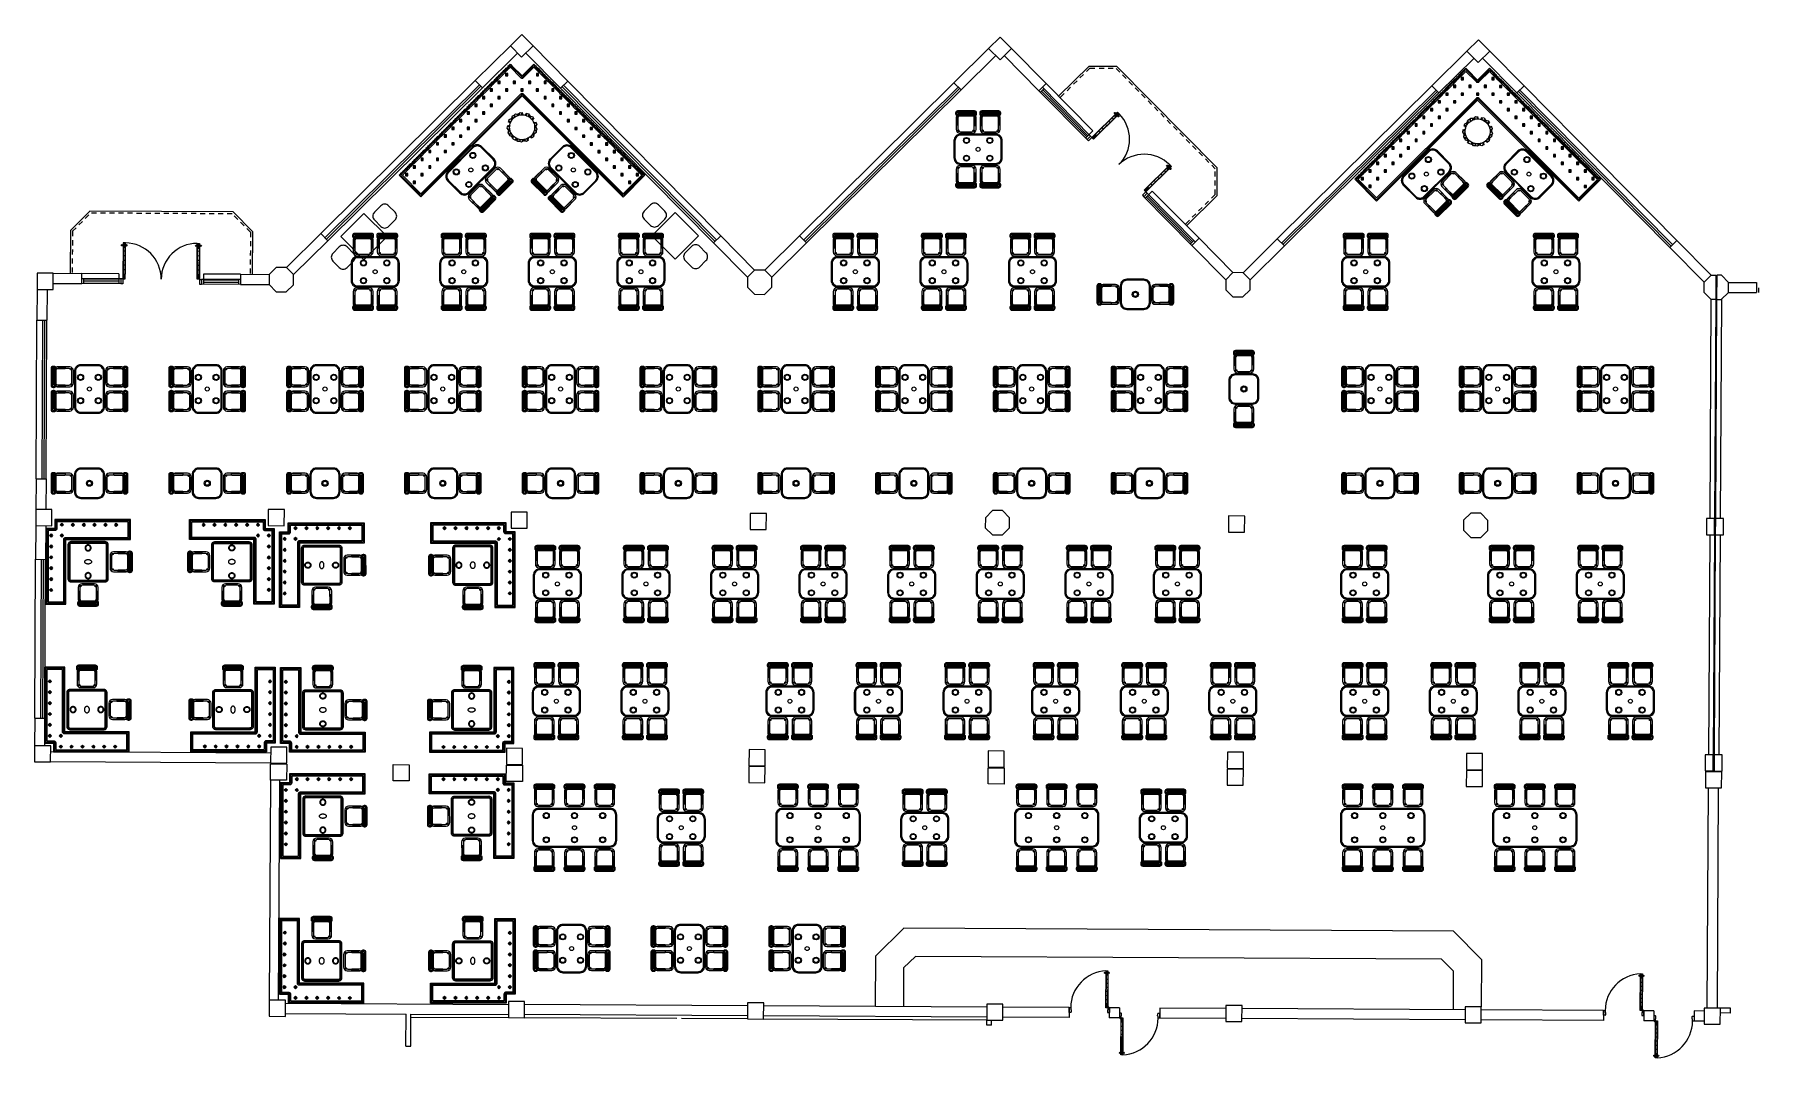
# Model space of a CAD drawing. Header units: metres. Extents: x 2232.4 to 2275.2, y 411.9 to 437.5.
import ezdxf

# ---------------------------------------------------------------- set-up
doc = ezdxf.new("R2010")
doc.units = ezdxf.units.M
doc.linetypes.add('HIDDEN2', pattern=[0.1875, 0.125, -0.0625])
for name, color, linetype in [('CL', 40, 'Continuous'), ('DOOR', 5, 'Continuous'), ('ELEV', 4, 'Continuous'), ('FR', 60, 'Continuous'), ('HIDDEN', 9, 'HIDDEN2'), ('RP_CHAIRS', 7, 'Continuous'), ('RP_TABLES', 7, 'Continuous'), ('WALL NEW', 40, 'Continuous')]:
    doc.layers.add(name, color=color, linetype=linetype)
for name, color, linetype, lineweight in [('NC_N1_BANQUETTES', 7, 'Continuous', 13), ('NC_N1_PLANTS', 7, 'Continuous', 13), ('NC_N1_TABLES', 7, 'Continuous', 13)]:
    doc.layers.add(name, color=color, linetype=linetype, lineweight=lineweight)

# ---------------------------------------------------------------- blocks, each defined once
blk = doc.blocks.new('NC_N1_TRIANGLE_L_BANQUETTE')
at = {"color": 0, "linetype": 'Continuous', "lineweight": -2}
for points in [[(0.027, 0.92), (0.027, 0.929), (0.035, 0.929), (0.035, 1), (0.027, 1), (0.027, 1.009), (0.035, 1.009), (0.035, 1.08), (0.027, 1.08), (0.027, 1.089), (0.035, 1.089), (0.035, 1.16), (0.027, 1.16), (0.027, 1.169), (0.035, 1.169), (0.035, 1.24), (0.027, 1.24), (0.027, 1.249), (0.035, 1.249), (0.035, 1.32), (0.027, 1.32), (0.027, 1.329), (0.035, 1.329), (0.035, 1.4), (0.027, 1.4), (0.027, 1.409), (0.035, 1.409), (0.035, 1.48), (0.027, 1.48), (0.027, 1.489), (0.035, 1.489), (0.035, 1.56), (0.027, 1.56), (0.027, 1.569), (0.035, 1.569), (0.035, 1.64), (0.027, 1.64), (0.027, 1.649), (0.035, 1.649), (0.035, 1.72), (0.027, 1.72), (0.027, 1.729), (0.035, 1.729), (0.035, 1.8), (0.027, 1.8), (0.027, 1.809), (0.035, 1.809), (0.035, 1.88), (0.027, 1.88), (0.027, 1.889), (0.035, 1.889), (0.035, 1.96), (0.027, 1.96), (0.027, 1.969), (0.035, 1.969), (0.035, 2.04), (0.027, 2.04), (0.027, 2.049), (0.035, 2.049), (0.035, 2.12), (0.027, 2.12), (0.027, 2.129), (0.035, 2.129), (0.035, 2.2), (0.027, 2.2), (0.027, 2.209), (0.035, 2.209), (0.035, 2.28), (0.027, 2.28), (0.027, 2.289), (0.035, 2.289), (0.035, 2.36), (0.027, 2.36), (0.027, 2.369), (0.035, 2.369), (0.035, 2.44), (0.027, 2.44), (0.027, 2.449), (0.035, 2.449), (0.035, 2.52), (0.027, 2.52), (0.027, 2.529), (0.035, 2.529), (0.035, 2.6), (0.027, 2.6), (0.027, 2.609), (0.035, 2.609), (0.035, 2.68), (0.027, 2.68), (0.027, 2.689), (0.035, 2.689), (0.035, 2.76), (0.027, 2.76), (0.027, 2.769), (0.035, 2.769), (0.035, 2.84), (0.027, 2.84), (0.027, 2.849), (0.035, 2.849), (0.035, 2.92), (0.027, 2.92), (0.027, 2.929), (0.035, 2.929), (0.035, 3), (0.027, 3), (0.027, 3.009), (0.035, 3.009), (0.035, 3.08), (0.027, 3.08), (0.027, 3.089), (0.035, 3.089), (0.035, 3.16), (0.027, 3.16), (0.027, 3.169), (0.035, 3.169), (0.035, 3.24), (0.027, 3.24), (0.027, 3.249), (0.035, 3.249), (0.035, 3.32), (0.027, 3.32), (0.027, 3.329), (0.035, 3.329), (0.035, 3.4), (0.027, 3.4), (0.027, 3.409), (0.035, 3.409), (0.035, 3.48), (0.027, 3.48), (0.027, 3.489), (0.035, 3.489), (0.035, 3.56), (0.027, 3.56), (0.027, 3.569), (0.035, 3.569), (0.035, 3.64), (0.027, 3.64), (0.027, 3.649), (0.035, 3.649), (0.035, 3.72), (0.027, 3.72), (0.027, 3.729), (0.035, 3.729), (0.035, 3.8), (0.027, 3.8), (0.027, 3.809), (0.035, 3.809), (0.035, 3.88), (0.027, 3.88), (0.027, 3.889), (0.035, 3.889), (0.035, 3.96), (0.027, 3.96), (0.027, 3.969), (0.035, 3.969), (0.035, 4.04), (0.027, 4.04), (0.027, 4.049), (0.035, 4.049), (0.035, 4.12), (0.027, 4.12), (0.027, 4.129), (0.035, 4.129), (0.035, 4.2), (0.027, 4.2), (0.027, 4.209), (0.035, 4.209), (0.035, 4.28), (0.027, 4.28), (0.027, 4.289), (0.035, 4.289), (0.035, 4.35), (0.8, 4.35), (0.8, 0.8), (4.35, 0.8), (4.35, 0.035), (4.289, 0.035), (4.289, 0.027), (4.28, 0.027), (4.28, 0.035), (4.209, 0.035), (4.209, 0.027), (4.2, 0.027), (4.2, 0.035), (4.129, 0.035), (4.129, 0.027), (4.12, 0.027), (4.12, 0.035), (4.049, 0.035), (4.049, 0.027), (4.04, 0.027), (4.04, 0.035), (3.969, 0.035), (3.969, 0.027), (3.96, 0.027), (3.96, 0.035), (3.889, 0.035), (3.889, 0.027), (3.88, 0.027), (3.88, 0.035), (3.809, 0.035), (3.809, 0.027), (3.8, 0.027), (3.8, 0.035), (3.729, 0.035), (3.729, 0.027), (3.72, 0.027), (3.72, 0.035), (3.649, 0.035), (3.649, 0.027), (3.64, 0.027), (3.64, 0.035), (3.569, 0.035), (3.569, 0.027), (3.56, 0.027), (3.56, 0.035), (3.489, 0.035), (3.489, 0.027), (3.48, 0.027), (3.48, 0.035), (3.409, 0.035), (3.409, 0.027), (3.4, 0.027), (3.4, 0.035), (3.329, 0.035), (3.329, 0.027), (3.32, 0.027), (3.32, 0.035), (3.249, 0.035), (3.249, 0.027), (3.24, 0.027), (3.24, 0.035), (3.169, 0.035), (3.169, 0.027), (3.16, 0.027), (3.16, 0.035), (3.089, 0.035), (3.089, 0.027), (3.08, 0.027), (3.08, 0.035), (3.009, 0.035), (3.009, 0.027), (3, 0.027), (3, 0.035), (2.929, 0.035), (2.929, 0.027), (2.92, 0.027), (2.92, 0.035), (2.849, 0.035), (2.849, 0.027), (2.84, 0.027), (2.84, 0.035), (2.769, 0.035), (2.769, 0.027), (2.76, 0.027), (2.76, 0.035), (2.689, 0.035), (2.689, 0.027), (2.68, 0.027), (2.68, 0.035), (2.609, 0.035), (2.609, 0.027), (2.6, 0.027), (2.6, 0.035), (2.529, 0.035), (2.529, 0.027), (2.52, 0.027), (2.52, 0.035), (2.449, 0.035), (2.449, 0.027), (2.44, 0.027), (2.44, 0.035), (2.369, 0.035), (2.369, 0.027), (2.36, 0.027), (2.36, 0.035), (2.289, 0.035), (2.289, 0.027), (2.28, 0.027), (2.28, 0.035), (2.209, 0.035), (2.209, 0.027), (2.2, 0.027), (2.2, 0.035), (2.129, 0.035), (2.129, 0.027), (2.12, 0.027), (2.12, 0.035), (2.049, 0.035), (2.049, 0.027), (2.04, 0.027), (2.04, 0.035), (1.969, 0.035), (1.969, 0.027), (1.96, 0.027), (1.96, 0.035), (1.889, 0.035), (1.889, 0.027), (1.88, 0.027), (1.88, 0.035), (1.809, 0.035), (1.809, 0.027), (1.8, 0.027), (1.8, 0.035), (1.729, 0.035), (1.729, 0.027), (1.72, 0.027), (1.72, 0.035), (1.649, 0.035), (1.649, 0.027), (1.64, 0.027), (1.64, 0.035), (1.569, 0.035), (1.569, 0.027), (1.56, 0.027), (1.56, 0.035), (1.489, 0.035), (1.489, 0.027), (1.48, 0.027), (1.48, 0.035), (1.409, 0.035), (1.409, 0.027), (1.4, 0.027), (1.4, 0.035), (1.329, 0.035), (1.329, 0.027), (1.32, 0.027), (1.32, 0.035), (1.249, 0.035), (1.249, 0.027), (1.24, 0.027), (1.24, 0.035), (1.169, 0.035), (1.169, 0.027), (1.16, 0.027), (1.16, 0.035), (1.089, 0.035), (1.089, 0.027), (1.08, 0.027), (1.08, 0.035), (1.009, 0.035), (1.009, 0.027), (1, 0.027), (1, 0.035), (0.929, 0.035), (0.929, 0.027), (0.92, 0.027), (0.92, 0.035), (0.849, 0.035), (0.849, 0.027), (0.84, 0.027), (0.84, 0.035), (0.769, 0.035), (0.769, 0.027), (0.76, 0.027), (0.76, 0.035), (0.689, 0.035), (0.689, 0.027), (0.68, 0.027), (0.68, 0.035), (0.609, 0.035), (0.609, 0.027), (0.6, 0.027), (0.6, 0.035), (0.529, 0.035), (0.529, 0.027), (0.52, 0.027), (0.52, 0.035), (0.45, 0.035), (0.45, 0.048), (0.448, 0.048), (0.448, 0.092), (0.45, 0.092), (0.45, 0.45), (0.035, 0.45), (0.035, 0.52), (0.027, 0.52), (0.027, 0.529), (0.035, 0.529), (0.035, 0.6), (0.027, 0.6), (0.027, 0.609), (0.035, 0.609), (0.035, 0.68), (0.027, 0.68), (0.027, 0.689), (0.035, 0.689), (0.035, 0.76), (0.027, 0.76), (0.027, 0.769), (0.035, 0.769), (0.035, 0.84), (0.027, 0.84), (0.027, 0.849), (0.035, 0.849), (0.035, 0.92)], [(0.06, 0.924), (0.06, 0.927), (0.06, 0.929), (0.06, 1), (0.06, 1.002), (0.06, 1.004), (0.06, 1.007), (0.06, 1.009), (0.06, 1.08), (0.06, 1.082), (0.06, 1.085), (0.06, 1.087), (0.06, 1.089), (0.06, 1.16), (0.06, 1.162), (0.06, 1.165), (0.06, 1.167), (0.06, 1.169), (0.06, 1.24), (0.06, 1.242), (0.06, 1.244), (0.06, 1.247), (0.06, 1.249), (0.06, 1.32), (0.06, 1.322), (0.06, 1.325), (0.06, 1.327), (0.06, 1.329), (0.06, 1.4), (0.06, 1.402), (0.06, 1.405), (0.06, 1.407), (0.06, 1.409), (0.06, 1.48), (0.06, 1.482), (0.06, 1.484), (0.06, 1.487), (0.06, 1.489), (0.06, 1.56), (0.06, 1.562), (0.06, 1.565), (0.06, 1.567), (0.06, 1.569), (0.06, 1.64), (0.06, 1.642), (0.06, 1.645), (0.06, 1.647), (0.06, 1.649), (0.06, 1.72), (0.06, 1.722), (0.06, 1.724), (0.06, 1.727), (0.06, 1.729), (0.06, 1.8), (0.06, 1.802), (0.06, 1.804), (0.06, 1.807), (0.06, 1.809), (0.06, 1.88), (0.06, 1.882), (0.06, 1.885), (0.06, 1.887), (0.06, 1.889), (0.06, 1.96), (0.06, 1.962), (0.06, 1.964), (0.06, 1.967), (0.06, 1.969), (0.06, 2.04), (0.06, 2.042), (0.06, 2.045), (0.06, 2.047), (0.06, 2.049), (0.06, 2.12), (0.06, 2.122), (0.06, 2.124), (0.06, 2.127), (0.06, 2.129), (0.06, 2.2), (0.06, 2.202), (0.06, 2.204), (0.06, 2.207), (0.06, 2.209), (0.06, 2.28), (0.06, 2.282), (0.06, 2.284), (0.06, 2.287), (0.06, 2.289), (0.06, 2.36), (0.06, 2.362), (0.06, 2.365), (0.06, 2.367), (0.06, 2.369), (0.06, 2.44), (0.06, 2.442), (0.06, 2.445), (0.06, 2.447), (0.06, 2.449), (0.06, 2.52), (0.06, 2.522), (0.06, 2.525), (0.06, 2.527), (0.06, 2.529), (0.06, 2.6), (0.06, 2.602), (0.06, 2.604), (0.06, 2.607), (0.06, 2.609), (0.06, 2.68), (0.06, 2.682), (0.06, 2.684), (0.06, 2.687), (0.06, 2.689), (0.06, 2.76), (0.06, 2.762), (0.06, 2.764), (0.06, 2.767), (0.06, 2.769), (0.06, 2.84), (0.06, 2.842), (0.06, 2.845), (0.06, 2.847), (0.06, 2.849), (0.06, 2.92), (0.06, 2.922), (0.06, 2.925), (0.06, 2.927), (0.06, 2.929), (0.06, 3), (0.06, 3.002), (0.06, 3.005), (0.06, 3.007), (0.06, 3.009), (0.06, 3.08), (0.06, 3.082), (0.06, 3.084), (0.06, 3.087), (0.06, 3.089), (0.06, 3.16), (0.06, 3.162), (0.06, 3.164), (0.06, 3.167), (0.06, 3.169), (0.06, 3.24), (0.06, 3.242), (0.06, 3.244), (0.06, 3.247), (0.06, 3.249), (0.06, 3.32), (0.06, 3.322), (0.06, 3.325), (0.06, 3.327), (0.06, 3.329), (0.06, 3.4), (0.06, 3.402), (0.06, 3.405), (0.06, 3.407), (0.06, 3.409), (0.06, 3.48), (0.06, 3.482), (0.06, 3.485), (0.06, 3.487), (0.06, 3.489), (0.06, 3.56), (0.06, 3.562), (0.06, 3.564), (0.06, 3.567), (0.06, 3.569), (0.06, 3.64), (0.06, 3.642), (0.06, 3.644), (0.06, 3.647), (0.06, 3.649), (0.06, 3.72), (0.06, 3.722), (0.06, 3.724), (0.06, 3.727), (0.06, 3.729), (0.06, 3.8), (0.06, 3.802), (0.06, 3.804), (0.06, 3.807), (0.06, 3.809), (0.06, 3.88), (0.06, 3.882), (0.06, 3.885), (0.06, 3.887), (0.06, 3.889), (0.06, 3.96), (0.06, 3.962), (0.06, 3.965), (0.06, 3.967), (0.06, 3.969), (0.06, 4.04), (0.06, 4.042), (0.06, 4.045), (0.06, 4.047), (0.06, 4.049), (0.06, 4.12), (0.06, 4.122), (0.06, 4.124), (0.06, 4.127), (0.06, 4.129), (0.06, 4.2), (0.06, 4.202), (0.06, 4.205), (0.06, 4.207), (0.06, 4.209), (0.06, 4.28), (0.06, 4.282), (0.06, 4.285), (0.06, 4.287), (0.06, 4.289), (0.06, 4.325), (0.775, 4.325), (0.775, 0.8), (0.775, 0.798), (0.775, 0.795), (0.776, 0.793), (0.777, 0.79), (0.778, 0.788), (0.779, 0.786), (0.781, 0.784), (0.782, 0.782), (0.784, 0.781), (0.786, 0.779), (0.788, 0.778), (0.79, 0.777), (0.793, 0.776), (0.795, 0.775), (0.798, 0.775), (0.8, 0.775), (4.325, 0.775), (4.325, 0.06), (4.289, 0.06), (4.287, 0.06), (4.285, 0.06), (4.282, 0.06), (4.28, 0.06), (4.209, 0.06), (4.207, 0.06), (4.205, 0.06), (4.202, 0.06), (4.2, 0.06), (4.129, 0.06), (4.127, 0.06), (4.124, 0.06), (4.122, 0.06), (4.12, 0.06), (4.049, 0.06), (4.047, 0.06), (4.045, 0.06), (4.042, 0.06), (4.04, 0.06), (3.969, 0.06), (3.967, 0.06), (3.965, 0.06), (3.962, 0.06), (3.96, 0.06), (3.889, 0.06), (3.887, 0.06), (3.885, 0.06), (3.882, 0.06), (3.88, 0.06), (3.809, 0.06), (3.807, 0.06), (3.804, 0.06), (3.802, 0.06), (3.8, 0.06), (3.729, 0.06), (3.727, 0.06), (3.724, 0.06), (3.722, 0.06), (3.72, 0.06), (3.649, 0.06), (3.647, 0.06), (3.644, 0.06), (3.642, 0.06), (3.64, 0.06), (3.569, 0.06), (3.567, 0.06), (3.564, 0.06), (3.562, 0.06), (3.56, 0.06), (3.489, 0.06), (3.487, 0.06), (3.485, 0.06), (3.482, 0.06), (3.48, 0.06), (3.409, 0.06), (3.407, 0.06), (3.405, 0.06), (3.402, 0.06), (3.4, 0.06), (3.329, 0.06), (3.327, 0.06), (3.325, 0.06), (3.322, 0.06), (3.32, 0.06), (3.249, 0.06), (3.247, 0.06), (3.244, 0.06), (3.242, 0.06), (3.24, 0.06), (3.169, 0.06), (3.167, 0.06), (3.164, 0.06), (3.162, 0.06), (3.16, 0.06), (3.089, 0.06), (3.087, 0.06), (3.084, 0.06), (3.082, 0.06), (3.08, 0.06), (3.009, 0.06), (3.007, 0.06), (3.005, 0.06), (3.002, 0.06), (3, 0.06), (2.929, 0.06), (2.927, 0.06), (2.925, 0.06), (2.922, 0.06), (2.92, 0.06), (2.849, 0.06), (2.847, 0.06), (2.845, 0.06), (2.842, 0.06), (2.84, 0.06), (2.769, 0.06), (2.767, 0.06), (2.764, 0.06), (2.762, 0.06), (2.76, 0.06), (2.689, 0.06), (2.687, 0.06), (2.684, 0.06), (2.682, 0.06), (2.68, 0.06), (2.609, 0.06), (2.607, 0.06), (2.604, 0.06), (2.602, 0.06), (2.6, 0.06), (2.529, 0.06), (2.527, 0.06), (2.525, 0.06), (2.522, 0.06), (2.52, 0.06), (2.449, 0.06), (2.447, 0.06), (2.445, 0.06), (2.442, 0.06), (2.44, 0.06), (2.369, 0.06), (2.367, 0.06), (2.365, 0.06), (2.362, 0.06), (2.36, 0.06), (2.289, 0.06), (2.287, 0.06), (2.284, 0.06), (2.282, 0.06), (2.28, 0.06), (2.209, 0.06), (2.207, 0.06), (2.204, 0.06), (2.202, 0.06), (2.2, 0.06), (2.129, 0.06), (2.127, 0.06), (2.124, 0.06), (2.122, 0.06), (2.12, 0.06), (2.049, 0.06), (2.047, 0.06), (2.045, 0.06), (2.042, 0.06), (2.04, 0.06), (1.969, 0.06), (1.967, 0.06), (1.964, 0.06), (1.962, 0.06), (1.96, 0.06), (1.889, 0.06), (1.887, 0.06), (1.885, 0.06), (1.882, 0.06), (1.88, 0.06), (1.809, 0.06), (1.807, 0.06), (1.804, 0.06), (1.802, 0.06), (1.8, 0.06), (1.729, 0.06), (1.727, 0.06), (1.724, 0.06), (1.722, 0.06), (1.72, 0.06), (1.649, 0.06), (1.647, 0.06), (1.645, 0.06), (1.642, 0.06), (1.64, 0.06), (1.569, 0.06), (1.567, 0.06), (1.565, 0.06), (1.562, 0.06), (1.56, 0.06), (1.489, 0.06), (1.487, 0.06), (1.484, 0.06), (1.482, 0.06), (1.48, 0.06), (1.409, 0.06), (1.407, 0.06), (1.405, 0.06), (1.402, 0.06), (1.4, 0.06), (1.329, 0.06), (1.327, 0.06), (1.325, 0.06), (1.322, 0.06), (1.32, 0.06), (1.249, 0.06), (1.247, 0.06), (1.244, 0.06), (1.242, 0.06), (1.24, 0.06), (1.169, 0.06), (1.167, 0.06), (1.165, 0.06), (1.162, 0.06), (1.16, 0.06), (1.089, 0.06), (1.087, 0.06), (1.085, 0.06), (1.082, 0.06), (1.08, 0.06), (1.009, 0.06), (1.007, 0.06), (1.004, 0.06), (1.002, 0.06), (1, 0.06), (0.929, 0.06), (0.927, 0.06), (0.924, 0.06), (0.922, 0.06), (0.92, 0.06), (0.849, 0.06), (0.847, 0.06), (0.844, 0.06), (0.842, 0.06), (0.84, 0.06), (0.769, 0.06), (0.767, 0.06), (0.764, 0.06), (0.762, 0.06), (0.76, 0.06), (0.689, 0.06), (0.687, 0.06), (0.684, 0.06), (0.682, 0.06), (0.68, 0.06), (0.609, 0.06), (0.607, 0.06), (0.605, 0.06), (0.602, 0.06), (0.6, 0.06), (0.529, 0.06), (0.527, 0.06), (0.524, 0.06), (0.522, 0.06), (0.52, 0.06), (0.473, 0.06), (0.473, 0.082), (0.473, 0.082), (0.474, 0.085), (0.475, 0.087), (0.475, 0.09), (0.475, 0.092), (0.475, 0.45), (0.475, 0.452), (0.475, 0.455), (0.474, 0.457), (0.473, 0.46), (0.472, 0.462), (0.471, 0.464), (0.469, 0.466), (0.468, 0.468), (0.466, 0.469), (0.464, 0.471), (0.462, 0.472), (0.46, 0.473), (0.457, 0.474), (0.455, 0.475), (0.452, 0.475), (0.45, 0.475), (0.06, 0.475), (0.06, 0.52), (0.06, 0.522), (0.06, 0.524), (0.06, 0.527), (0.06, 0.529), (0.06, 0.6), (0.06, 0.602), (0.06, 0.605), (0.06, 0.607), (0.06, 0.609), (0.06, 0.68), (0.06, 0.682), (0.06, 0.684), (0.06, 0.687), (0.06, 0.689), (0.06, 0.76), (0.06, 0.762), (0.06, 0.764), (0.06, 0.767), (0.06, 0.769), (0.06, 0.84), (0.06, 0.842), (0.06, 0.844), (0.06, 0.847), (0.06, 0.849), (0.06, 0.92), (0.06, 0.922)], [(0.09, 0.844), (0.09, 0.849), (0.09, 0.92), (0.09, 0.924), (0.09, 0.929), (0.09, 1), (0.09, 1.004), (0.09, 1.009), (0.09, 1.08), (0.09, 1.085), (0.09, 1.089), (0.09, 1.16), (0.09, 1.165), (0.09, 1.169), (0.09, 1.24), (0.09, 1.244), (0.09, 1.249), (0.09, 1.32), (0.09, 1.325), (0.09, 1.329), (0.09, 1.4), (0.09, 1.405), (0.09, 1.409), (0.09, 1.48), (0.09, 1.484), (0.09, 1.489), (0.09, 1.56), (0.09, 1.565), (0.09, 1.569), (0.09, 1.64), (0.09, 1.645), (0.09, 1.649), (0.09, 1.72), (0.09, 1.724), (0.09, 1.729), (0.09, 1.8), (0.09, 1.804), (0.09, 1.809), (0.09, 1.88), (0.09, 1.885), (0.09, 1.889), (0.09, 1.96), (0.09, 1.964), (0.09, 1.969), (0.09, 2.04), (0.09, 2.045), (0.09, 2.049), (0.09, 2.12), (0.09, 2.124), (0.09, 2.129), (0.09, 2.2), (0.09, 2.204), (0.09, 2.209), (0.09, 2.28), (0.09, 2.284), (0.09, 2.289), (0.09, 2.36), (0.09, 2.365), (0.09, 2.369), (0.09, 2.44), (0.09, 2.445), (0.09, 2.449), (0.09, 2.52), (0.09, 2.525), (0.09, 2.529), (0.09, 2.6), (0.09, 2.604), (0.09, 2.609), (0.09, 2.68), (0.09, 2.684), (0.09, 2.689), (0.09, 2.76), (0.09, 2.764), (0.09, 2.769), (0.09, 2.84), (0.09, 2.845), (0.09, 2.849), (0.09, 2.92), (0.09, 2.925), (0.09, 2.929), (0.09, 3), (0.09, 3.005), (0.09, 3.009), (0.09, 3.08), (0.09, 3.084), (0.09, 3.089), (0.09, 3.16), (0.09, 3.164), (0.09, 3.169), (0.09, 3.24), (0.09, 3.244), (0.09, 3.249), (0.09, 3.32), (0.09, 3.325), (0.09, 3.329), (0.09, 3.4), (0.09, 3.405), (0.09, 3.409), (0.09, 3.48), (0.09, 3.485), (0.09, 3.489), (0.09, 3.56), (0.09, 3.564), (0.09, 3.569), (0.09, 3.64), (0.09, 3.644), (0.09, 3.649), (0.09, 3.72), (0.09, 3.724), (0.09, 3.729), (0.09, 3.8), (0.09, 3.804), (0.09, 3.809), (0.09, 3.88), (0.09, 3.885), (0.09, 3.889), (0.09, 3.96), (0.09, 3.965), (0.09, 3.969), (0.09, 4.04), (0.09, 4.045), (0.09, 4.049), (0.09, 4.12), (0.09, 4.124), (0.09, 4.129), (0.09, 4.2), (0.09, 4.205), (0.09, 4.209), (0.09, 4.28), (0.09, 4.285), (0.09, 4.289), (0.09, 4.295), (0.745, 4.295), (0.745, 0.8), (0.745, 0.795), (0.746, 0.789), (0.747, 0.784), (0.749, 0.779), (0.751, 0.774), (0.754, 0.769), (0.757, 0.765), (0.761, 0.761), (0.765, 0.757), (0.769, 0.754), (0.774, 0.751), (0.779, 0.749), (0.784, 0.747), (0.789, 0.746), (0.795, 0.745), (0.8, 0.745), (4.295, 0.745), (4.295, 0.09), (4.289, 0.09), (4.285, 0.09), (4.28, 0.09), (4.209, 0.09), (4.205, 0.09), (4.2, 0.09), (4.129, 0.09), (4.124, 0.09), (4.12, 0.09), (4.049, 0.09), (4.045, 0.09), (4.04, 0.09), (3.969, 0.09), (3.965, 0.09), (3.96, 0.09), (3.889, 0.09), (3.885, 0.09), (3.88, 0.09), (3.809, 0.09), (3.804, 0.09), (3.8, 0.09), (3.729, 0.09), (3.724, 0.09), (3.72, 0.09), (3.649, 0.09), (3.644, 0.09), (3.64, 0.09), (3.569, 0.09), (3.564, 0.09), (3.56, 0.09), (3.489, 0.09), (3.485, 0.09), (3.48, 0.09), (3.409, 0.09), (3.405, 0.09), (3.4, 0.09), (3.329, 0.09), (3.325, 0.09), (3.32, 0.09), (3.249, 0.09), (3.244, 0.09), (3.24, 0.09), (3.169, 0.09), (3.164, 0.09), (3.16, 0.09), (3.089, 0.09), (3.084, 0.09), (3.08, 0.09), (3.009, 0.09), (3.005, 0.09), (3, 0.09), (2.929, 0.09), (2.925, 0.09), (2.92, 0.09), (2.849, 0.09), (2.845, 0.09), (2.84, 0.09), (2.769, 0.09), (2.764, 0.09), (2.76, 0.09), (2.689, 0.09), (2.684, 0.09), (2.68, 0.09), (2.609, 0.09), (2.604, 0.09), (2.6, 0.09), (2.529, 0.09), (2.525, 0.09), (2.52, 0.09), (2.449, 0.09), (2.445, 0.09), (2.44, 0.09), (2.369, 0.09), (2.365, 0.09), (2.36, 0.09), (2.289, 0.09), (2.284, 0.09), (2.28, 0.09), (2.209, 0.09), (2.204, 0.09), (2.2, 0.09), (2.129, 0.09), (2.124, 0.09), (2.12, 0.09), (2.049, 0.09), (2.045, 0.09), (2.04, 0.09), (1.969, 0.09), (1.964, 0.09), (1.96, 0.09), (1.889, 0.09), (1.885, 0.09), (1.88, 0.09), (1.809, 0.09), (1.804, 0.09), (1.8, 0.09), (1.729, 0.09), (1.724, 0.09), (1.72, 0.09), (1.649, 0.09), (1.645, 0.09), (1.64, 0.09), (1.569, 0.09), (1.565, 0.09), (1.56, 0.09), (1.489, 0.09), (1.484, 0.09), (1.48, 0.09), (1.409, 0.09), (1.405, 0.09), (1.4, 0.09), (1.329, 0.09), (1.325, 0.09), (1.32, 0.09), (1.249, 0.09), (1.244, 0.09), (1.24, 0.09), (1.169, 0.09), (1.165, 0.09), (1.16, 0.09), (1.089, 0.09), (1.085, 0.09), (1.08, 0.09), (1.009, 0.09), (1.004, 0.09), (1, 0.09), (0.929, 0.09), (0.924, 0.09), (0.92, 0.09), (0.849, 0.09), (0.844, 0.09), (0.84, 0.09), (0.769, 0.09), (0.764, 0.09), (0.76, 0.09), (0.689, 0.09), (0.684, 0.09), (0.68, 0.09), (0.609, 0.09), (0.605, 0.09), (0.6, 0.09), (0.529, 0.09), (0.524, 0.09), (0.52, 0.09), (0.505, 0.09), (0.505, 0.092), (0.505, 0.45), (0.505, 0.455), (0.504, 0.461), (0.503, 0.466), (0.501, 0.471), (0.499, 0.476), (0.496, 0.481), (0.493, 0.485), (0.489, 0.489), (0.485, 0.493), (0.481, 0.496), (0.476, 0.499), (0.471, 0.501), (0.466, 0.503), (0.461, 0.504), (0.455, 0.505), (0.45, 0.505), (0.09, 0.505), (0.09, 0.52), (0.09, 0.524), (0.09, 0.529), (0.09, 0.6), (0.09, 0.605), (0.09, 0.609), (0.09, 0.68), (0.09, 0.684), (0.09, 0.689), (0.09, 0.76), (0.09, 0.764), (0.09, 0.769), (0.09, 0.84)], [(0.157, 4.167), (0.197, 4.207), (0.157, 4.247), (0.117, 4.207)], [(0.157, 3.897), (0.197, 3.937), (0.157, 3.977), (0.117, 3.937)], [(0.165, 4.207), (0.165, 4.206), (0.165, 4.205), (0.165, 4.205), (0.164, 4.204), (0.164, 4.203), (0.164, 4.203), (0.163, 4.202), (0.163, 4.201), (0.162, 4.201), (0.161, 4.2), (0.161, 4.2), (0.16, 4.2), (0.159, 4.199), (0.159, 4.199), (0.158, 4.199), (0.157, 4.199), (0.156, 4.199), (0.155, 4.199), (0.155, 4.199), (0.154, 4.2), (0.153, 4.2), (0.153, 4.2), (0.152, 4.201), (0.151, 4.201), (0.151, 4.202), (0.15, 4.203), (0.15, 4.203), (0.15, 4.204), (0.149, 4.205), (0.149, 4.205), (0.149, 4.206), (0.149, 4.207), (0.149, 4.208), (0.149, 4.209), (0.149, 4.209), (0.15, 4.21), (0.15, 4.211), (0.15, 4.211), (0.151, 4.212), (0.151, 4.213), (0.152, 4.213), (0.153, 4.214), (0.153, 4.214), (0.154, 4.214), (0.155, 4.215), (0.155, 4.215), (0.156, 4.215), (0.157, 4.215), (0.158, 4.215), (0.159, 4.215), (0.159, 4.215), (0.16, 4.214), (0.161, 4.214), (0.161, 4.214), (0.162, 4.213), (0.163, 4.213), (0.163, 4.212), (0.164, 4.211), (0.164, 4.211), (0.164, 4.21), (0.165, 4.209), (0.165, 4.209), (0.165, 4.208)], [(0.165, 3.937), (0.165, 3.936), (0.165, 3.935), (0.165, 3.935), (0.164, 3.934), (0.164, 3.933), (0.164, 3.933), (0.163, 3.932), (0.163, 3.931), (0.162, 3.931), (0.161, 3.93), (0.161, 3.93), (0.16, 3.93), (0.159, 3.929), (0.159, 3.929), (0.158, 3.929), (0.157, 3.929), (0.156, 3.929), (0.155, 3.929), (0.155, 3.929), (0.154, 3.93), (0.153, 3.93), (0.153, 3.93), (0.152, 3.931), (0.151, 3.931), (0.151, 3.932), (0.15, 3.933), (0.15, 3.933), (0.15, 3.934), (0.149, 3.935), (0.149, 3.935), (0.149, 3.936), (0.149, 3.937), (0.149, 3.938), (0.149, 3.939), (0.149, 3.939), (0.15, 3.94), (0.15, 3.941), (0.15, 3.941), (0.151, 3.942), (0.151, 3.943), (0.152, 3.943), (0.153, 3.944), (0.153, 3.944), (0.154, 3.944), (0.155, 3.945), (0.155, 3.945), (0.156, 3.945), (0.157, 3.945), (0.158, 3.945), (0.159, 3.945), (0.159, 3.945), (0.16, 3.944), (0.161, 3.944), (0.161, 3.944), (0.162, 3.943), (0.163, 3.943), (0.163, 3.942), (0.164, 3.941), (0.164, 3.941), (0.164, 3.94), (0.165, 3.939), (0.165, 3.939), (0.165, 3.938)], [(0.427, 4.167), (0.467, 4.207), (0.427, 4.247), (0.387, 4.207)], [(0.427, 3.897), (0.467, 3.937), (0.427, 3.977), (0.387, 3.937)], [(0.435, 4.207), (0.435, 4.206), (0.435, 4.205), (0.435, 4.205), (0.434, 4.204), (0.434, 4.203), (0.434, 4.203), (0.433, 4.202), (0.433, 4.201), (0.432, 4.201), (0.431, 4.2), (0.431, 4.2), (0.43, 4.2), (0.429, 4.199), (0.429, 4.199), (0.428, 4.199), (0.427, 4.199), (0.426, 4.199), (0.425, 4.199), (0.425, 4.199), (0.424, 4.2), (0.423, 4.2), (0.423, 4.2), (0.422, 4.201), (0.421, 4.201), (0.421, 4.202), (0.42, 4.203), (0.42, 4.203), (0.42, 4.204), (0.419, 4.205), (0.419, 4.205), (0.419, 4.206), (0.419, 4.207), (0.419, 4.208), (0.419, 4.209), (0.419, 4.209), (0.42, 4.21), (0.42, 4.211), (0.42, 4.211), (0.421, 4.212), (0.421, 4.213), (0.422, 4.213), (0.423, 4.214), (0.423, 4.214), (0.424, 4.214), (0.425, 4.215), (0.425, 4.215), (0.426, 4.215), (0.427, 4.215), (0.428, 4.215), (0.429, 4.215), (0.429, 4.215), (0.43, 4.214), (0.431, 4.214), (0.431, 4.214), (0.432, 4.213), (0.433, 4.213), (0.433, 4.212), (0.434, 4.211), (0.434, 4.211), (0.434, 4.21), (0.435, 4.209), (0.435, 4.209), (0.435, 4.208)], [(0.435, 3.937), (0.435, 3.936), (0.435, 3.935), (0.435, 3.935), (0.434, 3.934), (0.434, 3.933), (0.434, 3.933), (0.433, 3.932), (0.433, 3.931), (0.432, 3.931), (0.431, 3.93), (0.431, 3.93), (0.43, 3.93), (0.429, 3.929), (0.429, 3.929), (0.428, 3.929), (0.427, 3.929), (0.426, 3.929), (0.425, 3.929), (0.425, 3.929), (0.424, 3.93), (0.423, 3.93), (0.423, 3.93), (0.422, 3.931), (0.421, 3.931), (0.421, 3.932), (0.42, 3.933), (0.42, 3.933), (0.42, 3.934), (0.419, 3.935), (0.419, 3.935), (0.419, 3.936), (0.419, 3.937), (0.419, 3.938), (0.419, 3.939), (0.419, 3.939), (0.42, 3.94), (0.42, 3.941), (0.42, 3.941), (0.421, 3.942), (0.421, 3.943), (0.422, 3.943), (0.423, 3.944), (0.423, 3.944), (0.424, 3.944), (0.425, 3.945), (0.425, 3.945), (0.426, 3.945), (0.427, 3.945), (0.428, 3.945), (0.429, 3.945), (0.429, 3.945), (0.43, 3.944), (0.431, 3.944), (0.431, 3.944), (0.432, 3.943), (0.433, 3.943), (0.433, 3.942), (0.434, 3.941), (0.434, 3.941), (0.434, 3.94), (0.435, 3.939), (0.435, 3.939), (0.435, 3.938)], [(0.157, 3.627), (0.197, 3.667), (0.157, 3.707), (0.117, 3.667)], [(0.157, 3.357), (0.197, 3.397), (0.157, 3.437), (0.117, 3.397)], [(0.165, 3.667), (0.165, 3.666), (0.165, 3.665), (0.165, 3.665), (0.164, 3.664), (0.164, 3.663), (0.164, 3.663), (0.163, 3.662), (0.163, 3.661), (0.162, 3.661), (0.161, 3.66), (0.161, 3.66), (0.16, 3.66), (0.159, 3.659), (0.159, 3.659), (0.158, 3.659), (0.157, 3.659), (0.156, 3.659), (0.155, 3.659), (0.155, 3.659), (0.154, 3.66), (0.153, 3.66), (0.153, 3.66), (0.152, 3.661), (0.151, 3.661), (0.151, 3.662), (0.15, 3.663), (0.15, 3.663), (0.15, 3.664), (0.149, 3.665), (0.149, 3.665), (0.149, 3.666), (0.149, 3.667), (0.149, 3.668), (0.149, 3.669), (0.149, 3.669), (0.15, 3.67), (0.15, 3.671), (0.15, 3.671), (0.151, 3.672), (0.151, 3.673), (0.152, 3.673), (0.153, 3.674), (0.153, 3.674), (0.154, 3.674), (0.155, 3.675), (0.155, 3.675), (0.156, 3.675), (0.157, 3.675), (0.158, 3.675), (0.159, 3.675), (0.159, 3.675), (0.16, 3.674), (0.161, 3.674), (0.161, 3.674), (0.162, 3.673), (0.163, 3.673), (0.163, 3.672), (0.164, 3.671), (0.164, 3.671), (0.164, 3.67), (0.165, 3.669), (0.165, 3.669), (0.165, 3.668)], [(0.427, 3.627), (0.467, 3.667), (0.427, 3.707), (0.387, 3.667)], [(0.427, 3.357), (0.467, 3.397), (0.427, 3.437), (0.387, 3.397)], [(0.435, 3.667), (0.435, 3.666), (0.435, 3.665), (0.435, 3.665), (0.434, 3.664), (0.434, 3.663), (0.434, 3.663), (0.433, 3.662), (0.433, 3.661), (0.432, 3.661), (0.431, 3.66), (0.431, 3.66), (0.43, 3.66), (0.429, 3.659), (0.429, 3.659), (0.428, 3.659), (0.427, 3.659), (0.426, 3.659), (0.425, 3.659), (0.425, 3.659), (0.424, 3.66), (0.423, 3.66), (0.423, 3.66), (0.422, 3.661), (0.421, 3.661), (0.421, 3.662), (0.42, 3.663), (0.42, 3.663), (0.42, 3.664), (0.419, 3.665), (0.419, 3.665), (0.419, 3.666), (0.419, 3.667), (0.419, 3.668), (0.419, 3.669), (0.419, 3.669), (0.42, 3.67), (0.42, 3.671), (0.42, 3.671), (0.421, 3.672), (0.421, 3.673), (0.422, 3.673), (0.423, 3.674), (0.423, 3.674), (0.424, 3.674), (0.425, 3.675), (0.425, 3.675), (0.426, 3.675), (0.427, 3.675), (0.428, 3.675), (0.429, 3.675), (0.429, 3.675), (0.43, 3.674), (0.431, 3.674), (0.431, 3.674), (0.432, 3.673), (0.433, 3.673), (0.433, 3.672), (0.434, 3.671), (0.434, 3.671), (0.434, 3.67), (0.435, 3.669), (0.435, 3.669), (0.435, 3.668)], [(0.157, 3.087), (0.197, 3.127), (0.157, 3.167), (0.117, 3.127)], [(0.165, 3.397), (0.165, 3.396), (0.165, 3.395), (0.165, 3.395), (0.164, 3.394), (0.164, 3.393), (0.164, 3.393), (0.163, 3.392), (0.163, 3.391), (0.162, 3.391), (0.161, 3.39), (0.161, 3.39), (0.16, 3.39), (0.159, 3.389), (0.159, 3.389), (0.158, 3.389), (0.157, 3.389), (0.156, 3.389), (0.155, 3.389), (0.155, 3.389), (0.154, 3.39), (0.153, 3.39), (0.153, 3.39), (0.152, 3.391), (0.151, 3.391), (0.151, 3.392), (0.15, 3.393), (0.15, 3.393), (0.15, 3.394), (0.149, 3.395), (0.149, 3.395), (0.149, 3.396), (0.149, 3.397), (0.149, 3.398), (0.149, 3.399), (0.149, 3.399), (0.15, 3.4), (0.15, 3.401), (0.15, 3.401), (0.151, 3.402), (0.151, 3.403), (0.152, 3.403), (0.153, 3.404), (0.153, 3.404), (0.154, 3.404), (0.155, 3.405), (0.155, 3.405), (0.156, 3.405), (0.157, 3.405), (0.158, 3.405), (0.159, 3.405), (0.159, 3.405), (0.16, 3.404), (0.161, 3.404), (0.161, 3.404), (0.162, 3.403), (0.163, 3.403), (0.163, 3.402), (0.164, 3.401), (0.164, 3.401), (0.164, 3.4), (0.165, 3.399), (0.165, 3.399), (0.165, 3.398)], [(0.165, 3.127), (0.165, 3.126), (0.165, 3.125), (0.165, 3.125), (0.164, 3.124), (0.164, 3.123), (0.164, 3.123), (0.163, 3.122), (0.163, 3.121), (0.162, 3.121), (0.161, 3.12), (0.161, 3.12), (0.16, 3.12), (0.159, 3.119), (0.159, 3.119), (0.158, 3.119), (0.157, 3.119), (0.156, 3.119), (0.155, 3.119), (0.155, 3.119), (0.154, 3.12), (0.153, 3.12), (0.153, 3.12), (0.152, 3.121), (0.151, 3.121), (0.151, 3.122), (0.15, 3.123), (0.15, 3.123), (0.15, 3.124), (0.149, 3.125), (0.149, 3.125), (0.149, 3.126), (0.149, 3.127), (0.149, 3.128), (0.149, 3.129), (0.149, 3.129), (0.15, 3.13), (0.15, 3.131), (0.15, 3.131), (0.151, 3.132), (0.151, 3.133), (0.152, 3.133), (0.153, 3.134), (0.153, 3.134), (0.154, 3.134), (0.155, 3.135), (0.155, 3.135), (0.156, 3.135), (0.157, 3.135), (0.158, 3.135), (0.159, 3.135), (0.159, 3.135), (0.16, 3.134), (0.161, 3.134), (0.161, 3.134), (0.162, 3.133), (0.163, 3.133), (0.163, 3.132), (0.164, 3.131), (0.164, 3.131), (0.164, 3.13), (0.165, 3.129), (0.165, 3.129), (0.165, 3.128)], [(0.427, 3.087), (0.467, 3.127), (0.427, 3.167), (0.387, 3.127)], [(0.435, 3.397), (0.435, 3.396), (0.435, 3.395), (0.435, 3.395), (0.434, 3.394), (0.434, 3.393), (0.434, 3.393), (0.433, 3.392), (0.433, 3.391), (0.432, 3.391), (0.431, 3.39), (0.431, 3.39), (0.43, 3.39), (0.429, 3.389), (0.429, 3.389), (0.428, 3.389), (0.427, 3.389), (0.426, 3.389), (0.425, 3.389), (0.425, 3.389), (0.424, 3.39), (0.423, 3.39), (0.423, 3.39), (0.422, 3.391), (0.421, 3.391), (0.421, 3.392), (0.42, 3.393), (0.42, 3.393), (0.42, 3.394), (0.419, 3.395), (0.419, 3.395), (0.419, 3.396), (0.419, 3.397), (0.419, 3.398), (0.419, 3.399), (0.419, 3.399), (0.42, 3.4), (0.42, 3.401), (0.42, 3.401), (0.421, 3.402), (0.421, 3.403), (0.422, 3.403), (0.423, 3.404), (0.423, 3.404), (0.424, 3.404), (0.425, 3.405), (0.425, 3.405), (0.426, 3.405), (0.427, 3.405), (0.428, 3.405), (0.429, 3.405), (0.429, 3.405), (0.43, 3.404), (0.431, 3.404), (0.431, 3.404), (0.432, 3.403), (0.433, 3.403), (0.433, 3.402), (0.434, 3.401), (0.434, 3.401), (0.434, 3.4), (0.435, 3.399), (0.435, 3.399), (0.435, 3.398)], [(0.435, 3.127), (0.435, 3.126), (0.435, 3.125), (0.435, 3.125), (0.434, 3.124), (0.434, 3.123), (0.434, 3.123), (0.433, 3.122), (0.433, 3.121), (0.432, 3.121), (0.431, 3.12), (0.431, 3.12), (0.43, 3.12), (0.429, 3.119), (0.429, 3.119), (0.428, 3.119), (0.427, 3.119), (0.426, 3.119), (0.425, 3.119), (0.425, 3.119), (0.424, 3.12), (0.423, 3.12), (0.423, 3.12), (0.422, 3.121), (0.421, 3.121), (0.421, 3.122), (0.42, 3.123), (0.42, 3.123), (0.42, 3.124), (0.419, 3.125), (0.419, 3.125), (0.419, 3.126), (0.419, 3.127), (0.419, 3.128), (0.419, 3.129), (0.419, 3.129), (0.42, 3.13), (0.42, 3.131), (0.42, 3.131), (0.421, 3.132), (0.421, 3.133), (0.422, 3.133), (0.423, 3.134), (0.423, 3.134), (0.424, 3.134), (0.425, 3.135), (0.425, 3.135), (0.426, 3.135), (0.427, 3.135), (0.428, 3.135), (0.429, 3.135), (0.429, 3.135), (0.43, 3.134), (0.431, 3.134), (0.431, 3.134), (0.432, 3.133), (0.433, 3.133), (0.433, 3.132), (0.434, 3.131), (0.434, 3.131), (0.434, 3.13), (0.435, 3.129), (0.435, 3.129), (0.435, 3.128)], [(0.157, 2.817), (0.197, 2.857), (0.157, 2.897), (0.117, 2.857)], [(0.157, 2.547), (0.197, 2.587), (0.157, 2.627), (0.117, 2.587)], [(0.165, 2.857), (0.165, 2.856), (0.165, 2.855), (0.165, 2.855), (0.164, 2.854), (0.164, 2.853), (0.164, 2.853), (0.163, 2.852), (0.163, 2.851), (0.162, 2.851), (0.161, 2.85), (0.161, 2.85), (0.16, 2.85), (0.159, 2.849), (0.159, 2.849), (0.158, 2.849), (0.157, 2.849), (0.156, 2.849), (0.155, 2.849), (0.155, 2.849), (0.154, 2.85), (0.153, 2.85), (0.153, 2.85), (0.152, 2.851), (0.151, 2.851), (0.151, 2.852), (0.15, 2.853), (0.15, 2.853), (0.15, 2.854), (0.149, 2.855), (0.149, 2.855), (0.149, 2.856), (0.149, 2.857), (0.149, 2.858), (0.149, 2.859), (0.149, 2.859), (0.15, 2.86), (0.15, 2.861), (0.15, 2.861), (0.151, 2.862), (0.151, 2.863), (0.152, 2.863), (0.153, 2.864), (0.153, 2.864), (0.154, 2.864), (0.155, 2.865), (0.155, 2.865), (0.156, 2.865), (0.157, 2.865), (0.158, 2.865), (0.159, 2.865), (0.159, 2.865), (0.16, 2.864), (0.161, 2.864), (0.161, 2.864), (0.162, 2.863), (0.163, 2.863), (0.163, 2.862), (0.164, 2.861), (0.164, 2.861), (0.164, 2.86), (0.165, 2.859), (0.165, 2.859), (0.165, 2.858)], [(0.165, 2.587), (0.165, 2.586), (0.165, 2.585), (0.165, 2.585), (0.164, 2.584), (0.164, 2.583), (0.164, 2.583), (0.163, 2.582), (0.163, 2.581), (0.162, 2.581), (0.161, 2.58), (0.161, 2.58), (0.16, 2.58), (0.159, 2.579), (0.159, 2.579), (0.158, 2.579), (0.157, 2.579), (0.156, 2.579), (0.155, 2.579), (0.155, 2.579), (0.154, 2.58), (0.153, 2.58), (0.153, 2.58), (0.152, 2.581), (0.151, 2.581), (0.151, 2.582), (0.15, 2.583), (0.15, 2.583), (0.15, 2.584), (0.149, 2.585), (0.149, 2.585), (0.149, 2.586), (0.149, 2.587), (0.149, 2.588), (0.149, 2.589), (0.149, 2.589), (0.15, 2.59), (0.15, 2.591), (0.15, 2.591), (0.151, 2.592), (0.151, 2.593), (0.152, 2.593), (0.153, 2.594), (0.153, 2.594), (0.154, 2.594), (0.155, 2.595), (0.155, 2.595), (0.156, 2.595), (0.157, 2.595), (0.158, 2.595), (0.159, 2.595), (0.159, 2.595), (0.16, 2.594), (0.161, 2.594), (0.161, 2.594), (0.162, 2.593), (0.163, 2.593), (0.163, 2.592), (0.164, 2.591), (0.164, 2.591), (0.164, 2.59), (0.165, 2.589), (0.165, 2.589), (0.165, 2.588)], [(0.427, 2.817), (0.467, 2.857), (0.427, 2.897), (0.387, 2.857)], [(0.427, 2.547), (0.467, 2.587), (0.427, 2.627), (0.387, 2.587)], [(0.435, 2.857), (0.435, 2.856), (0.435, 2.855), (0.435, 2.855), (0.434, 2.854), (0.434, 2.853), (0.434, 2.853), (0.433, 2.852), (0.433, 2.851), (0.432, 2.851), (0.431, 2.85), (0.431, 2.85), (0.43, 2.85), (0.429, 2.849), (0.429, 2.849), (0.428, 2.849), (0.427, 2.849), (0.426, 2.849), (0.425, 2.849), (0.425, 2.849), (0.424, 2.85), (0.423, 2.85), (0.423, 2.85), (0.422, 2.851), (0.421, 2.851), (0.421, 2.852), (0.42, 2.853), (0.42, 2.853), (0.42, 2.854), (0.419, 2.855), (0.419, 2.855), (0.419, 2.856), (0.419, 2.857), (0.419, 2.858), (0.419, 2.859), (0.419, 2.859), (0.42, 2.86), (0.42, 2.861), (0.42, 2.861), (0.421, 2.862), (0.421, 2.863), (0.422, 2.863), (0.423, 2.864), (0.423, 2.864), (0.424, 2.864), (0.425, 2.865), (0.425, 2.865), (0.426, 2.865), (0.427, 2.865), (0.428, 2.865), (0.429, 2.865), (0.429, 2.865), (0.43, 2.864), (0.431, 2.864), (0.431, 2.864), (0.432, 2.863), (0.433, 2.863), (0.433, 2.862), (0.434, 2.861), (0.434, 2.861), (0.434, 2.86), (0.435, 2.859), (0.435, 2.859), (0.435, 2.858)], [(0.435, 2.587), (0.435, 2.586), (0.435, 2.585), (0.435, 2.585), (0.434, 2.584), (0.434, 2.583), (0.434, 2.583), (0.433, 2.582), (0.433, 2.581), (0.432, 2.581), (0.431, 2.58), (0.431, 2.58), (0.43, 2.58), (0.429, 2.579), (0.429, 2.579), (0.428, 2.579), (0.427, 2.579), (0.426, 2.579), (0.425, 2.579), (0.425, 2.579), (0.424, 2.58), (0.423, 2.58), (0.423, 2.58), (0.422, 2.581), (0.421, 2.581), (0.421, 2.582), (0.42, 2.583), (0.42, 2.583), (0.42, 2.584), (0.419, 2.585), (0.419, 2.585), (0.419, 2.586), (0.419, 2.587), (0.419, 2.588), (0.419, 2.589), (0.419, 2.589), (0.42, 2.59), (0.42, 2.591), (0.42, 2.591), (0.421, 2.592), (0.421, 2.593), (0.422, 2.593), (0.423, 2.594), (0.423, 2.594), (0.424, 2.594), (0.425, 2.595), (0.425, 2.595), (0.426, 2.595), (0.427, 2.595), (0.428, 2.595), (0.429, 2.595), (0.429, 2.595), (0.43, 2.594), (0.431, 2.594), (0.431, 2.594), (0.432, 2.593), (0.433, 2.593), (0.433, 2.592), (0.434, 2.591), (0.434, 2.591), (0.434, 2.59), (0.435, 2.589), (0.435, 2.589), (0.435, 2.588)], [(0.157, 2.277), (0.197, 2.317), (0.157, 2.357), (0.117, 2.317)], [(0.165, 2.317), (0.165, 2.316), (0.165, 2.315), (0.165, 2.315), (0.164, 2.314), (0.164, 2.313), (0.164, 2.313), (0.163, 2.312), (0.163, 2.311), (0.162, 2.311), (0.161, 2.31), (0.161, 2.31), (0.16, 2.31), (0.159, 2.309), (0.159, 2.309), (0.158, 2.309), (0.157, 2.309), (0.156, 2.309), (0.155, 2.309), (0.155, 2.309), (0.154, 2.31), (0.153, 2.31), (0.153, 2.31), (0.152, 2.311), (0.151, 2.311), (0.151, 2.312), (0.15, 2.313), (0.15, 2.313), (0.15, 2.314), (0.149, 2.315), (0.149, 2.315), (0.149, 2.316), (0.149, 2.317), (0.149, 2.318), (0.149, 2.319), (0.149, 2.319), (0.15, 2.32), (0.15, 2.321), (0.15, 2.321), (0.151, 2.322), (0.151, 2.323), (0.152, 2.323), (0.153, 2.324), (0.153, 2.324), (0.154, 2.324), (0.155, 2.325), (0.155, 2.325), (0.156, 2.325), (0.157, 2.325), (0.158, 2.325), (0.159, 2.325), (0.159, 2.325), (0.16, 2.324), (0.161, 2.324), (0.161, 2.324), (0.162, 2.323), (0.163, 2.323), (0.163, 2.322), (0.164, 2.321), (0.164, 2.321), (0.164, 2.32), (0.165, 2.319), (0.165, 2.319), (0.165, 2.318)], [(0.427, 2.277), (0.467, 2.317), (0.427, 2.357), (0.387, 2.317)], [(0.435, 2.317), (0.435, 2.316), (0.435, 2.315), (0.435, 2.315), (0.434, 2.314), (0.434, 2.313), (0.434, 2.313), (0.433, 2.312), (0.433, 2.311), (0.432, 2.311), (0.431, 2.31), (0.431, 2.31), (0.43, 2.31), (0.429, 2.309), (0.429, 2.309), (0.428, 2.309), (0.427, 2.309), (0.426, 2.309), (0.425, 2.309), (0.425, 2.309), (0.424, 2.31), (0.423, 2.31), (0.423, 2.31), (0.422, 2.311), (0.421, 2.311), (0.421, 2.312), (0.42, 2.313), (0.42, 2.313), (0.42, 2.314), (0.419, 2.315), (0.419, 2.315), (0.419, 2.316), (0.419, 2.317), (0.419, 2.318), (0.419, 2.319), (0.419, 2.319), (0.42, 2.32), (0.42, 2.321), (0.42, 2.321), (0.421, 2.322), (0.421, 2.323), (0.422, 2.323), (0.423, 2.324), (0.423, 2.324), (0.424, 2.324), (0.425, 2.325), (0.425, 2.325), (0.426, 2.325), (0.427, 2.325), (0.428, 2.325), (0.429, 2.325), (0.429, 2.325), (0.43, 2.324), (0.431, 2.324), (0.431, 2.324), (0.432, 2.323), (0.433, 2.323), (0.433, 2.322), (0.434, 2.321), (0.434, 2.321), (0.434, 2.32), (0.435, 2.319), (0.435, 2.319), (0.435, 2.318)], [(0.157, 2.007), (0.197, 2.047), (0.157, 2.087), (0.117, 2.047)], [(0.157, 1.737), (0.197, 1.777), (0.157, 1.817), (0.117, 1.777)], [(0.165, 2.047), (0.165, 2.046), (0.165, 2.045), (0.165, 2.045), (0.164, 2.044), (0.164, 2.043), (0.164, 2.043), (0.163, 2.042), (0.163, 2.041), (0.162, 2.041), (0.161, 2.04), (0.161, 2.04), (0.16, 2.04), (0.159, 2.039), (0.159, 2.039), (0.158, 2.039), (0.157, 2.039), (0.156, 2.039), (0.155, 2.039), (0.155, 2.039), (0.154, 2.04), (0.153, 2.04), (0.153, 2.04), (0.152, 2.041), (0.151, 2.041), (0.151, 2.042), (0.15, 2.043), (0.15, 2.043), (0.15, 2.044), (0.149, 2.045), (0.149, 2.045), (0.149, 2.046), (0.149, 2.047), (0.149, 2.048), (0.149, 2.049), (0.149, 2.049), (0.15, 2.05), (0.15, 2.051), (0.15, 2.051), (0.151, 2.052), (0.151, 2.053), (0.152, 2.053), (0.153, 2.054), (0.153, 2.054), (0.154, 2.054), (0.155, 2.055), (0.155, 2.055), (0.156, 2.055), (0.157, 2.055), (0.158, 2.055), (0.159, 2.055), (0.159, 2.055), (0.16, 2.054), (0.161, 2.054), (0.161, 2.054), (0.162, 2.053), (0.163, 2.053), (0.163, 2.052), (0.164, 2.051), (0.164, 2.051), (0.164, 2.05), (0.165, 2.049), (0.165, 2.049), (0.165, 2.048)], [(0.165, 1.777), (0.165, 1.776), (0.165, 1.775), (0.165, 1.775), (0.164, 1.774), (0.164, 1.773), (0.164, 1.773), (0.163, 1.772), (0.163, 1.771), (0.162, 1.771), (0.161, 1.77), (0.161, 1.77), (0.16, 1.77), (0.159, 1.769), (0.159, 1.769), (0.158, 1.769), (0.157, 1.769), (0.156, 1.769), (0.155, 1.769), (0.155, 1.769), (0.154, 1.77), (0.153, 1.77), (0.153, 1.77), (0.152, 1.771), (0.151, 1.771), (0.151, 1.772), (0.15, 1.773), (0.15, 1.773), (0.15, 1.774), (0.149, 1.775), (0.149, 1.775), (0.149, 1.776), (0.149, 1.777), (0.149, 1.778), (0.149, 1.779), (0.149, 1.779), (0.15, 1.78), (0.15, 1.781), (0.15, 1.781), (0.151, 1.782), (0.151, 1.783), (0.152, 1.783), (0.153, 1.784), (0.153, 1.784), (0.154, 1.784), (0.155, 1.785), (0.155, 1.785), (0.156, 1.785), (0.157, 1.785), (0.158, 1.785), (0.159, 1.785), (0.159, 1.785), (0.16, 1.784), (0.161, 1.784), (0.161, 1.784), (0.162, 1.783), (0.163, 1.783), (0.163, 1.782), (0.164, 1.781), (0.164, 1.781), (0.164, 1.78), (0.165, 1.779), (0.165, 1.779), (0.165, 1.778)], [(0.427, 2.007), (0.467, 2.047), (0.427, 2.087), (0.387, 2.047)], [(0.427, 1.737), (0.467, 1.777), (0.427, 1.817), (0.387, 1.777)], [(0.435, 2.047), (0.435, 2.046), (0.435, 2.045), (0.435, 2.045), (0.434, 2.044), (0.434, 2.043), (0.434, 2.043), (0.433, 2.042), (0.433, 2.041), (0.432, 2.041), (0.431, 2.04), (0.431, 2.04), (0.43, 2.04), (0.429, 2.039), (0.429, 2.039), (0.428, 2.039), (0.427, 2.039), (0.426, 2.039), (0.425, 2.039), (0.425, 2.039), (0.424, 2.04), (0.423, 2.04), (0.423, 2.04), (0.422, 2.041), (0.421, 2.041), (0.421, 2.042), (0.42, 2.043), (0.42, 2.043), (0.42, 2.044), (0.419, 2.045), (0.419, 2.045), (0.419, 2.046), (0.419, 2.047), (0.419, 2.048), (0.419, 2.049), (0.419, 2.049), (0.42, 2.05), (0.42, 2.051), (0.42, 2.051), (0.421, 2.052), (0.421, 2.053), (0.422, 2.053), (0.423, 2.054), (0.423, 2.054), (0.424, 2.054), (0.425, 2.055), (0.425, 2.055), (0.426, 2.055), (0.427, 2.055), (0.428, 2.055), (0.429, 2.055), (0.429, 2.055), (0.43, 2.054), (0.431, 2.054), (0.431, 2.054), (0.432, 2.053), (0.433, 2.053), (0.433, 2.052), (0.434, 2.051), (0.434, 2.051), (0.434, 2.05), (0.435, 2.049), (0.435, 2.049), (0.435, 2.048)], [(0.435, 1.777), (0.435, 1.776), (0.435, 1.775), (0.435, 1.775), (0.434, 1.774), (0.434, 1.773), (0.434, 1.773), (0.433, 1.772), (0.433, 1.771), (0.432, 1.771), (0.431, 1.77), (0.431, 1.77), (0.43, 1.77), (0.429, 1.769), (0.429, 1.769), (0.428, 1.769), (0.427, 1.769), (0.426, 1.769), (0.425, 1.769), (0.425, 1.769), (0.424, 1.77), (0.423, 1.77), (0.423, 1.77), (0.422, 1.771), (0.421, 1.771), (0.421, 1.772), (0.42, 1.773), (0.42, 1.773), (0.42, 1.774), (0.419, 1.775), (0.419, 1.775), (0.419, 1.776), (0.419, 1.777), (0.419, 1.778), (0.419, 1.779), (0.419, 1.779), (0.42, 1.78), (0.42, 1.781), (0.42, 1.781), (0.421, 1.782), (0.421, 1.783), (0.422, 1.783), (0.423, 1.784), (0.423, 1.784), (0.424, 1.784), (0.425, 1.785), (0.425, 1.785), (0.426, 1.785), (0.427, 1.785), (0.428, 1.785), (0.429, 1.785), (0.429, 1.785), (0.43, 1.784), (0.431, 1.784), (0.431, 1.784), (0.432, 1.783), (0.433, 1.783), (0.433, 1.782), (0.434, 1.781), (0.434, 1.781), (0.434, 1.78), (0.435, 1.779), (0.435, 1.779), (0.435, 1.778)], [(0.157, 1.467), (0.197, 1.507), (0.157, 1.547), (0.117, 1.507)], [(0.165, 1.507), (0.165, 1.506), (0.165, 1.505), (0.165, 1.505), (0.164, 1.504), (0.164, 1.503), (0.164, 1.503), (0.163, 1.502), (0.163, 1.501), (0.162, 1.501), (0.161, 1.5), (0.161, 1.5), (0.16, 1.5), (0.159, 1.499), (0.159, 1.499), (0.158, 1.499), (0.157, 1.499), (0.156, 1.499), (0.155, 1.499), (0.155, 1.499), (0.154, 1.5), (0.153, 1.5), (0.153, 1.5), (0.152, 1.501), (0.151, 1.501), (0.151, 1.502), (0.15, 1.503), (0.15, 1.503), (0.15, 1.504), (0.149, 1.505), (0.149, 1.505), (0.149, 1.506), (0.149, 1.507), (0.149, 1.508), (0.149, 1.509), (0.149, 1.509), (0.15, 1.51), (0.15, 1.511), (0.15, 1.511), (0.151, 1.512), (0.151, 1.513), (0.152, 1.513), (0.153, 1.514), (0.153, 1.514), (0.154, 1.514), (0.155, 1.515), (0.155, 1.515), (0.156, 1.515), (0.157, 1.515), (0.158, 1.515), (0.159, 1.515), (0.159, 1.515), (0.16, 1.514), (0.161, 1.514), (0.161, 1.514), (0.162, 1.513), (0.163, 1.513), (0.163, 1.512), (0.164, 1.511), (0.164, 1.511), (0.164, 1.51), (0.165, 1.509), (0.165, 1.509), (0.165, 1.508)], [(0.427, 1.467), (0.467, 1.507), (0.427, 1.547), (0.387, 1.507)], [(0.435, 1.507), (0.435, 1.506), (0.435, 1.505), (0.435, 1.505), (0.434, 1.504), (0.434, 1.503), (0.434, 1.503), (0.433, 1.502), (0.433, 1.501), (0.432, 1.501), (0.431, 1.5), (0.431, 1.5), (0.43, 1.5), (0.429, 1.499), (0.429, 1.499), (0.428, 1.499), (0.427, 1.499), (0.426, 1.499), (0.425, 1.499), (0.425, 1.499), (0.424, 1.5), (0.423, 1.5), (0.423, 1.5), (0.422, 1.501), (0.421, 1.501), (0.421, 1.502), (0.42, 1.503), (0.42, 1.503), (0.42, 1.504), (0.419, 1.505), (0.419, 1.505), (0.419, 1.506), (0.419, 1.507), (0.419, 1.508), (0.419, 1.509), (0.419, 1.509), (0.42, 1.51), (0.42, 1.511), (0.42, 1.511), (0.421, 1.512), (0.421, 1.513), (0.422, 1.513), (0.423, 1.514), (0.423, 1.514), (0.424, 1.514), (0.425, 1.515), (0.425, 1.515), (0.426, 1.515), (0.427, 1.515), (0.428, 1.515), (0.429, 1.515), (0.429, 1.515), (0.43, 1.514), (0.431, 1.514), (0.431, 1.514), (0.432, 1.513), (0.433, 1.513), (0.433, 1.512), (0.434, 1.511), (0.434, 1.511), (0.434, 1.51), (0.435, 1.509), (0.435, 1.509), (0.435, 1.508)], [(0.157, 1.197), (0.197, 1.237), (0.157, 1.277), (0.117, 1.237)], [(0.157, 0.927), (0.197, 0.967), (0.157, 1.007), (0.117, 0.967)], [(0.165, 1.237), (0.165, 1.236), (0.165, 1.235), (0.165, 1.235), (0.164, 1.234), (0.164, 1.233), (0.164, 1.233), (0.163, 1.232), (0.163, 1.231), (0.162, 1.231), (0.161, 1.23), (0.161, 1.23), (0.16, 1.23), (0.159, 1.229), (0.159, 1.229), (0.158, 1.229), (0.157, 1.229), (0.156, 1.229), (0.155, 1.229), (0.155, 1.229), (0.154, 1.23), (0.153, 1.23), (0.153, 1.23), (0.152, 1.231), (0.151, 1.231), (0.151, 1.232), (0.15, 1.233), (0.15, 1.233), (0.15, 1.234), (0.149, 1.235), (0.149, 1.235), (0.149, 1.236), (0.149, 1.237), (0.149, 1.238), (0.149, 1.239), (0.149, 1.239), (0.15, 1.24), (0.15, 1.241), (0.15, 1.241), (0.151, 1.242), (0.151, 1.243), (0.152, 1.243), (0.153, 1.244), (0.153, 1.244), (0.154, 1.244), (0.155, 1.245), (0.155, 1.245), (0.156, 1.245), (0.157, 1.245), (0.158, 1.245), (0.159, 1.245), (0.159, 1.245), (0.16, 1.244), (0.161, 1.244), (0.161, 1.244), (0.162, 1.243), (0.163, 1.243), (0.163, 1.242), (0.164, 1.241), (0.164, 1.241), (0.164, 1.24), (0.165, 1.239), (0.165, 1.239), (0.165, 1.238)], [(0.165, 0.967), (0.165, 0.966), (0.165, 0.965), (0.165, 0.965), (0.164, 0.964), (0.164, 0.963), (0.164, 0.963), (0.163, 0.962), (0.163, 0.961), (0.162, 0.961), (0.161, 0.96), (0.161, 0.96), (0.16, 0.96), (0.159, 0.959), (0.159, 0.959), (0.158, 0.959), (0.157, 0.959), (0.156, 0.959), (0.155, 0.959), (0.155, 0.959), (0.154, 0.96), (0.153, 0.96), (0.153, 0.96), (0.152, 0.961), (0.151, 0.961), (0.151, 0.962), (0.15, 0.963), (0.15, 0.963), (0.15, 0.964), (0.149, 0.965), (0.149, 0.965), (0.149, 0.966), (0.149, 0.967), (0.149, 0.968), (0.149, 0.969), (0.149, 0.969), (0.15, 0.97), (0.15, 0.971), (0.15, 0.971), (0.151, 0.972), (0.151, 0.973), (0.152, 0.973), (0.153, 0.974), (0.153, 0.974), (0.154, 0.974), (0.155, 0.975), (0.155, 0.975), (0.156, 0.975), (0.157, 0.975), (0.158, 0.975), (0.159, 0.975), (0.159, 0.975), (0.16, 0.974), (0.161, 0.974), (0.161, 0.974), (0.162, 0.973), (0.163, 0.973), (0.163, 0.972), (0.164, 0.971), (0.164, 0.971), (0.164, 0.97), (0.165, 0.969), (0.165, 0.969), (0.165, 0.968)], [(0.427, 1.197), (0.467, 1.237), (0.427, 1.277), (0.387, 1.237)], [(0.427, 0.927), (0.467, 0.967), (0.427, 1.007), (0.387, 0.967)], [(0.435, 1.237), (0.435, 1.236), (0.435, 1.235), (0.435, 1.235), (0.434, 1.234), (0.434, 1.233), (0.434, 1.233), (0.433, 1.232), (0.433, 1.231), (0.432, 1.231), (0.431, 1.23), (0.431, 1.23), (0.43, 1.23), (0.429, 1.229), (0.429, 1.229), (0.428, 1.229), (0.427, 1.229), (0.426, 1.229), (0.425, 1.229), (0.425, 1.229), (0.424, 1.23), (0.423, 1.23), (0.423, 1.23), (0.422, 1.231), (0.421, 1.231), (0.421, 1.232), (0.42, 1.233), (0.42, 1.233), (0.42, 1.234), (0.419, 1.235), (0.419, 1.235), (0.419, 1.236), (0.419, 1.237), (0.419, 1.238), (0.419, 1.239), (0.419, 1.239), (0.42, 1.24), (0.42, 1.241), (0.42, 1.241), (0.421, 1.242), (0.421, 1.243), (0.422, 1.243), (0.423, 1.244), (0.423, 1.244), (0.424, 1.244), (0.425, 1.245), (0.425, 1.245), (0.426, 1.245), (0.427, 1.245), (0.428, 1.245), (0.429, 1.245), (0.429, 1.245), (0.43, 1.244), (0.431, 1.244), (0.431, 1.244), (0.432, 1.243), (0.433, 1.243), (0.433, 1.242), (0.434, 1.241), (0.434, 1.241), (0.434, 1.24), (0.435, 1.239), (0.435, 1.239), (0.435, 1.238)], [(0.435, 0.967), (0.435, 0.966), (0.435, 0.965), (0.435, 0.965), (0.434, 0.964), (0.434, 0.963), (0.434, 0.963), (0.433, 0.962), (0.433, 0.961), (0.432, 0.961), (0.431, 0.96), (0.431, 0.96), (0.43, 0.96), (0.429, 0.959), (0.429, 0.959), (0.428, 0.959), (0.427, 0.959), (0.426, 0.959), (0.425, 0.959), (0.425, 0.959), (0.424, 0.96), (0.423, 0.96), (0.423, 0.96), (0.422, 0.961), (0.421, 0.961), (0.421, 0.962), (0.42, 0.963), (0.42, 0.963), (0.42, 0.964), (0.419, 0.965), (0.419, 0.965), (0.419, 0.966), (0.419, 0.967), (0.419, 0.968), (0.419, 0.969), (0.419, 0.969), (0.42, 0.97), (0.42, 0.971), (0.42, 0.971), (0.421, 0.972), (0.421, 0.973), (0.422, 0.973), (0.423, 0.974), (0.423, 0.974), (0.424, 0.974), (0.425, 0.975), (0.425, 0.975), (0.426, 0.975), (0.427, 0.975), (0.428, 0.975), (0.429, 0.975), (0.429, 0.975), (0.43, 0.974), (0.431, 0.974), (0.431, 0.974), (0.432, 0.973), (0.433, 0.973), (0.433, 0.972), (0.434, 0.971), (0.434, 0.971), (0.434, 0.97), (0.435, 0.969), (0.435, 0.969), (0.435, 0.968)], [(0.157, 0.657), (0.197, 0.697), (0.157, 0.737), (0.117, 0.697)], [(0.165, 0.697), (0.165, 0.696), (0.165, 0.695), (0.165, 0.695), (0.164, 0.694), (0.164, 0.693), (0.164, 0.693), (0.163, 0.692), (0.163, 0.691), (0.162, 0.691), (0.161, 0.69), (0.161, 0.69), (0.16, 0.69), (0.159, 0.689), (0.159, 0.689), (0.158, 0.689), (0.157, 0.689), (0.156, 0.689), (0.155, 0.689), (0.155, 0.689), (0.154, 0.69), (0.153, 0.69), (0.153, 0.69), (0.152, 0.691), (0.151, 0.691), (0.151, 0.692), (0.15, 0.693), (0.15, 0.693), (0.15, 0.694), (0.149, 0.695), (0.149, 0.695), (0.149, 0.696), (0.149, 0.697), (0.149, 0.698), (0.149, 0.699), (0.149, 0.699), (0.15, 0.7), (0.15, 0.701), (0.15, 0.701), (0.151, 0.702), (0.151, 0.703), (0.152, 0.703), (0.153, 0.704), (0.153, 0.704), (0.154, 0.704), (0.155, 0.705), (0.155, 0.705), (0.156, 0.705), (0.157, 0.705), (0.158, 0.705), (0.159, 0.705), (0.159, 0.705), (0.16, 0.704), (0.161, 0.704), (0.161, 0.704), (0.162, 0.703), (0.163, 0.703), (0.163, 0.702), (0.164, 0.701), (0.164, 0.701), (0.164, 0.7), (0.165, 0.699), (0.165, 0.699), (0.165, 0.698)], [(0.427, 0.657), (0.467, 0.697), (0.427, 0.737), (0.387, 0.697)], [(0.435, 0.697), (0.435, 0.696), (0.435, 0.695), (0.435, 0.695), (0.434, 0.694), (0.434, 0.693), (0.434, 0.693), (0.433, 0.692), (0.433, 0.691), (0.432, 0.691), (0.431, 0.69), (0.431, 0.69), (0.43, 0.69), (0.429, 0.689), (0.429, 0.689), (0.428, 0.689), (0.427, 0.689), (0.426, 0.689), (0.425, 0.689), (0.425, 0.689), (0.424, 0.69), (0.423, 0.69), (0.423, 0.69), (0.422, 0.691), (0.421, 0.691), (0.421, 0.692), (0.42, 0.693), (0.42, 0.693), (0.42, 0.694), (0.419, 0.695), (0.419, 0.695), (0.419, 0.696), (0.419, 0.697), (0.419, 0.698), (0.419, 0.699), (0.419, 0.699), (0.42, 0.7), (0.42, 0.701), (0.42, 0.701), (0.421, 0.702), (0.421, 0.703), (0.422, 0.703), (0.423, 0.704), (0.423, 0.704), (0.424, 0.704), (0.425, 0.705), (0.425, 0.705), (0.426, 0.705), (0.427, 0.705), (0.428, 0.705), (0.429, 0.705), (0.429, 0.705), (0.43, 0.704), (0.431, 0.704), (0.431, 0.704), (0.432, 0.703), (0.433, 0.703), (0.433, 0.702), (0.434, 0.701), (0.434, 0.701), (0.434, 0.7), (0.435, 0.699), (0.435, 0.699), (0.435, 0.698)], [(0.697, 0.657), (0.737, 0.697), (0.697, 0.737), (0.657, 0.697)], [(0.697, 0.387), (0.737, 0.427), (0.697, 0.467), (0.657, 0.427)], [(0.705, 0.697), (0.705, 0.696), (0.705, 0.695), (0.705, 0.695), (0.704, 0.694), (0.704, 0.693), (0.704, 0.693), (0.703, 0.692), (0.703, 0.691), (0.702, 0.691), (0.701, 0.69), (0.701, 0.69), (0.7, 0.69), (0.699, 0.689), (0.699, 0.689), (0.698, 0.689), (0.697, 0.689), (0.696, 0.689), (0.695, 0.689), (0.695, 0.689), (0.694, 0.69), (0.693, 0.69), (0.693, 0.69), (0.692, 0.691), (0.691, 0.691), (0.691, 0.692), (0.69, 0.693), (0.69, 0.693), (0.69, 0.694), (0.689, 0.695), (0.689, 0.695), (0.689, 0.696), (0.689, 0.697), (0.689, 0.698), (0.689, 0.699), (0.689, 0.699), (0.69, 0.7), (0.69, 0.701), (0.69, 0.701), (0.691, 0.702), (0.691, 0.703), (0.692, 0.703), (0.693, 0.704), (0.693, 0.704), (0.694, 0.704), (0.695, 0.705), (0.695, 0.705), (0.696, 0.705), (0.697, 0.705), (0.698, 0.705), (0.699, 0.705), (0.699, 0.705), (0.7, 0.704), (0.701, 0.704), (0.701, 0.704), (0.702, 0.703), (0.703, 0.703), (0.703, 0.702), (0.704, 0.701), (0.704, 0.701), (0.704, 0.7), (0.705, 0.699), (0.705, 0.699), (0.705, 0.698)], [(0.705, 0.427), (0.705, 0.426), (0.705, 0.425), (0.705, 0.425), (0.704, 0.424), (0.704, 0.423), (0.704, 0.423), (0.703, 0.422), (0.703, 0.421), (0.702, 0.421), (0.701, 0.42), (0.701, 0.42), (0.7, 0.42), (0.699, 0.419), (0.699, 0.419), (0.698, 0.419), (0.697, 0.419), (0.696, 0.419), (0.695, 0.419), (0.695, 0.419), (0.694, 0.42), (0.693, 0.42), (0.693, 0.42), (0.692, 0.421), (0.691, 0.421), (0.691, 0.422), (0.69, 0.423), (0.69, 0.423), (0.69, 0.424), (0.689, 0.425), (0.689, 0.425), (0.689, 0.426), (0.689, 0.427), (0.689, 0.428), (0.689, 0.429), (0.689, 0.429), (0.69, 0.43), (0.69, 0.431), (0.69, 0.431), (0.691, 0.432), (0.691, 0.433), (0.692, 0.433), (0.693, 0.434), (0.693, 0.434), (0.694, 0.434), (0.695, 0.435), (0.695, 0.435), (0.696, 0.435), (0.697, 0.435), (0.698, 0.435), (0.699, 0.435), (0.699, 0.435), (0.7, 0.434), (0.701, 0.434), (0.701, 0.434), (0.702, 0.433), (0.703, 0.433), (0.703, 0.432), (0.704, 0.431), (0.704, 0.431), (0.704, 0.43), (0.705, 0.429), (0.705, 0.429), (0.705, 0.428)], [(0.967, 0.387), (1.007, 0.427), (0.967, 0.467), (0.927, 0.427)], [(0.975, 0.427), (0.975, 0.426), (0.975, 0.425), (0.975, 0.425), (0.974, 0.424), (0.974, 0.423), (0.974, 0.423), (0.973, 0.422), (0.973, 0.421), (0.972, 0.421), (0.971, 0.42), (0.971, 0.42), (0.97, 0.42), (0.969, 0.419), (0.969, 0.419), (0.968, 0.419), (0.967, 0.419), (0.966, 0.419), (0.965, 0.419), (0.965, 0.419), (0.964, 0.42), (0.963, 0.42), (0.963, 0.42), (0.962, 0.421), (0.961, 0.421), (0.961, 0.422), (0.96, 0.423), (0.96, 0.423), (0.96, 0.424), (0.959, 0.425), (0.959, 0.425), (0.959, 0.426), (0.959, 0.427), (0.959, 0.428), (0.959, 0.429), (0.959, 0.429), (0.96, 0.43), (0.96, 0.431), (0.96, 0.431), (0.961, 0.432), (0.961, 0.433), (0.962, 0.433), (0.963, 0.434), (0.963, 0.434), (0.964, 0.434), (0.965, 0.435), (0.965, 0.435), (0.966, 0.435), (0.967, 0.435), (0.968, 0.435), (0.969, 0.435), (0.969, 0.435), (0.97, 0.434), (0.971, 0.434), (0.971, 0.434), (0.972, 0.433), (0.973, 0.433), (0.973, 0.432), (0.974, 0.431), (0.974, 0.431), (0.974, 0.43), (0.975, 0.429), (0.975, 0.429), (0.975, 0.428)], [(1.237, 0.387), (1.277, 0.427), (1.237, 0.467), (1.197, 0.427)], [(1.245, 0.427), (1.245, 0.426), (1.245, 0.425), (1.245, 0.425), (1.244, 0.424), (1.244, 0.423), (1.244, 0.423), (1.243, 0.422), (1.243, 0.421), (1.242, 0.421), (1.241, 0.42), (1.241, 0.42), (1.24, 0.42), (1.239, 0.419), (1.239, 0.419), (1.238, 0.419), (1.237, 0.419), (1.236, 0.419), (1.235, 0.419), (1.235, 0.419), (1.234, 0.42), (1.233, 0.42), (1.233, 0.42), (1.232, 0.421), (1.231, 0.421), (1.231, 0.422), (1.23, 0.423), (1.23, 0.423), (1.23, 0.424), (1.229, 0.425), (1.229, 0.425), (1.229, 0.426), (1.229, 0.427), (1.229, 0.428), (1.229, 0.429), (1.229, 0.429), (1.23, 0.43), (1.23, 0.431), (1.23, 0.431), (1.231, 0.432), (1.231, 0.433), (1.232, 0.433), (1.233, 0.434), (1.233, 0.434), (1.234, 0.434), (1.235, 0.435), (1.235, 0.435), (1.236, 0.435), (1.237, 0.435), (1.238, 0.435), (1.239, 0.435), (1.239, 0.435), (1.24, 0.434), (1.241, 0.434), (1.241, 0.434), (1.242, 0.433), (1.243, 0.433), (1.243, 0.432), (1.244, 0.431), (1.244, 0.431), (1.244, 0.43), (1.245, 0.429), (1.245, 0.429), (1.245, 0.428)], [(1.507, 0.387), (1.547, 0.427), (1.507, 0.467), (1.467, 0.427)], [(1.515, 0.427), (1.515, 0.426), (1.515, 0.425), (1.515, 0.425), (1.514, 0.424), (1.514, 0.423), (1.514, 0.423), (1.513, 0.422), (1.513, 0.421), (1.512, 0.421), (1.511, 0.42), (1.511, 0.42), (1.51, 0.42), (1.509, 0.419), (1.509, 0.419), (1.508, 0.419), (1.507, 0.419), (1.506, 0.419), (1.505, 0.419), (1.505, 0.419), (1.504, 0.42), (1.503, 0.42), (1.503, 0.42), (1.502, 0.421), (1.501, 0.421), (1.501, 0.422), (1.5, 0.423), (1.5, 0.423), (1.5, 0.424), (1.499, 0.425), (1.499, 0.425), (1.499, 0.426), (1.499, 0.427), (1.499, 0.428), (1.499, 0.429), (1.499, 0.429), (1.5, 0.43), (1.5, 0.431), (1.5, 0.431), (1.501, 0.432), (1.501, 0.433), (1.502, 0.433), (1.503, 0.434), (1.503, 0.434), (1.504, 0.434), (1.505, 0.435), (1.505, 0.435), (1.506, 0.435), (1.507, 0.435), (1.508, 0.435), (1.509, 0.435), (1.509, 0.435), (1.51, 0.434), (1.511, 0.434), (1.511, 0.434), (1.512, 0.433), (1.513, 0.433), (1.513, 0.432), (1.514, 0.431), (1.514, 0.431), (1.514, 0.43), (1.515, 0.429), (1.515, 0.429), (1.515, 0.428)], [(1.777, 0.387), (1.817, 0.427), (1.777, 0.467), (1.737, 0.427)], [(1.785, 0.427), (1.785, 0.426), (1.785, 0.425), (1.785, 0.425), (1.784, 0.424), (1.784, 0.423), (1.784, 0.423), (1.783, 0.422), (1.783, 0.421), (1.782, 0.421), (1.781, 0.42), (1.781, 0.42), (1.78, 0.42), (1.779, 0.419), (1.779, 0.419), (1.778, 0.419), (1.777, 0.419), (1.776, 0.419), (1.775, 0.419), (1.775, 0.419), (1.774, 0.42), (1.773, 0.42), (1.773, 0.42), (1.772, 0.421), (1.771, 0.421), (1.771, 0.422), (1.77, 0.423), (1.77, 0.423), (1.77, 0.424), (1.769, 0.425), (1.769, 0.425), (1.769, 0.426), (1.769, 0.427), (1.769, 0.428), (1.769, 0.429), (1.769, 0.429), (1.77, 0.43), (1.77, 0.431), (1.77, 0.431), (1.771, 0.432), (1.771, 0.433), (1.772, 0.433), (1.773, 0.434), (1.773, 0.434), (1.774, 0.434), (1.775, 0.435), (1.775, 0.435), (1.776, 0.435), (1.777, 0.435), (1.778, 0.435), (1.779, 0.435), (1.779, 0.435), (1.78, 0.434), (1.781, 0.434), (1.781, 0.434), (1.782, 0.433), (1.783, 0.433), (1.783, 0.432), (1.784, 0.431), (1.784, 0.431), (1.784, 0.43), (1.785, 0.429), (1.785, 0.429), (1.785, 0.428)], [(2.047, 0.387), (2.087, 0.427), (2.047, 0.467), (2.007, 0.427)], [(2.055, 0.427), (2.055, 0.426), (2.055, 0.425), (2.055, 0.425), (2.054, 0.424), (2.054, 0.423), (2.054, 0.423), (2.053, 0.422), (2.053, 0.421), (2.052, 0.421), (2.051, 0.42), (2.051, 0.42), (2.05, 0.42), (2.049, 0.419), (2.049, 0.419), (2.048, 0.419), (2.047, 0.419), (2.046, 0.419), (2.045, 0.419), (2.045, 0.419), (2.044, 0.42), (2.043, 0.42), (2.043, 0.42), (2.042, 0.421), (2.041, 0.421), (2.041, 0.422), (2.04, 0.423), (2.04, 0.423), (2.04, 0.424), (2.039, 0.425), (2.039, 0.425), (2.039, 0.426), (2.039, 0.427), (2.039, 0.428), (2.039, 0.429), (2.039, 0.429), (2.04, 0.43), (2.04, 0.431), (2.04, 0.431), (2.041, 0.432), (2.041, 0.433), (2.042, 0.433), (2.043, 0.434), (2.043, 0.434), (2.044, 0.434), (2.045, 0.435), (2.045, 0.435), (2.046, 0.435), (2.047, 0.435), (2.048, 0.435), (2.049, 0.435), (2.049, 0.435), (2.05, 0.434), (2.051, 0.434), (2.051, 0.434), (2.052, 0.433), (2.053, 0.433), (2.053, 0.432), (2.054, 0.431), (2.054, 0.431), (2.054, 0.43), (2.055, 0.429), (2.055, 0.429), (2.055, 0.428)], [(2.317, 0.387), (2.357, 0.427), (2.317, 0.467), (2.277, 0.427)], [(2.325, 0.427), (2.325, 0.426), (2.325, 0.425), (2.325, 0.425), (2.324, 0.424), (2.324, 0.423), (2.324, 0.423), (2.323, 0.422), (2.323, 0.421), (2.322, 0.421), (2.321, 0.42), (2.321, 0.42), (2.32, 0.42), (2.319, 0.419), (2.319, 0.419), (2.318, 0.419), (2.317, 0.419), (2.316, 0.419), (2.315, 0.419), (2.315, 0.419), (2.314, 0.42), (2.313, 0.42), (2.313, 0.42), (2.312, 0.421), (2.311, 0.421), (2.311, 0.422), (2.31, 0.423), (2.31, 0.423), (2.31, 0.424), (2.309, 0.425), (2.309, 0.425), (2.309, 0.426), (2.309, 0.427), (2.309, 0.428), (2.309, 0.429), (2.309, 0.429), (2.31, 0.43), (2.31, 0.431), (2.31, 0.431), (2.311, 0.432), (2.311, 0.433), (2.312, 0.433), (2.313, 0.434), (2.313, 0.434), (2.314, 0.434), (2.315, 0.435), (2.315, 0.435), (2.316, 0.435), (2.317, 0.435), (2.318, 0.435), (2.319, 0.435), (2.319, 0.435), (2.32, 0.434), (2.321, 0.434), (2.321, 0.434), (2.322, 0.433), (2.323, 0.433), (2.323, 0.432), (2.324, 0.431), (2.324, 0.431), (2.324, 0.43), (2.325, 0.429), (2.325, 0.429), (2.325, 0.428)], [(2.587, 0.387), (2.627, 0.427), (2.587, 0.467), (2.547, 0.427)], [(2.595, 0.427), (2.595, 0.426), (2.595, 0.425), (2.595, 0.425), (2.594, 0.424), (2.594, 0.423), (2.594, 0.423), (2.593, 0.422), (2.593, 0.421), (2.592, 0.421), (2.591, 0.42), (2.591, 0.42), (2.59, 0.42), (2.589, 0.419), (2.589, 0.419), (2.588, 0.419), (2.587, 0.419), (2.586, 0.419), (2.585, 0.419), (2.585, 0.419), (2.584, 0.42), (2.583, 0.42), (2.583, 0.42), (2.582, 0.421), (2.581, 0.421), (2.581, 0.422), (2.58, 0.423), (2.58, 0.423), (2.58, 0.424), (2.579, 0.425), (2.579, 0.425), (2.579, 0.426), (2.579, 0.427), (2.579, 0.428), (2.579, 0.429), (2.579, 0.429), (2.58, 0.43), (2.58, 0.431), (2.58, 0.431), (2.581, 0.432), (2.581, 0.433), (2.582, 0.433), (2.583, 0.434), (2.583, 0.434), (2.584, 0.434), (2.585, 0.435), (2.585, 0.435), (2.586, 0.435), (2.587, 0.435), (2.588, 0.435), (2.589, 0.435), (2.589, 0.435), (2.59, 0.434), (2.591, 0.434), (2.591, 0.434), (2.592, 0.433), (2.593, 0.433), (2.593, 0.432), (2.594, 0.431), (2.594, 0.431), (2.594, 0.43), (2.595, 0.429), (2.595, 0.429), (2.595, 0.428)], [(2.857, 0.387), (2.897, 0.427), (2.857, 0.467), (2.817, 0.427)], [(2.865, 0.427), (2.865, 0.426), (2.865, 0.425), (2.865, 0.425), (2.864, 0.424), (2.864, 0.423), (2.864, 0.423), (2.863, 0.422), (2.863, 0.421), (2.862, 0.421), (2.861, 0.42), (2.861, 0.42), (2.86, 0.42), (2.859, 0.419), (2.859, 0.419), (2.858, 0.419), (2.857, 0.419), (2.856, 0.419), (2.855, 0.419), (2.855, 0.419), (2.854, 0.42), (2.853, 0.42), (2.853, 0.42), (2.852, 0.421), (2.851, 0.421), (2.851, 0.422), (2.85, 0.423), (2.85, 0.423), (2.85, 0.424), (2.849, 0.425), (2.849, 0.425), (2.849, 0.426), (2.849, 0.427), (2.849, 0.428), (2.849, 0.429), (2.849, 0.429), (2.85, 0.43), (2.85, 0.431), (2.85, 0.431), (2.851, 0.432), (2.851, 0.433), (2.852, 0.433), (2.853, 0.434), (2.853, 0.434), (2.854, 0.434), (2.855, 0.435), (2.855, 0.435), (2.856, 0.435), (2.857, 0.435), (2.858, 0.435), (2.859, 0.435), (2.859, 0.435), (2.86, 0.434), (2.861, 0.434), (2.861, 0.434), (2.862, 0.433), (2.863, 0.433), (2.863, 0.432), (2.864, 0.431), (2.864, 0.431), (2.864, 0.43), (2.865, 0.429), (2.865, 0.429), (2.865, 0.428)], [(3.127, 0.387), (3.167, 0.427), (3.127, 0.467), (3.087, 0.427)], [(3.135, 0.427), (3.135, 0.426), (3.135, 0.425), (3.135, 0.425), (3.134, 0.424), (3.134, 0.423), (3.134, 0.423), (3.133, 0.422), (3.133, 0.421), (3.132, 0.421), (3.131, 0.42), (3.131, 0.42), (3.13, 0.42), (3.129, 0.419), (3.129, 0.419), (3.128, 0.419), (3.127, 0.419), (3.126, 0.419), (3.125, 0.419), (3.125, 0.419), (3.124, 0.42), (3.123, 0.42), (3.123, 0.42), (3.122, 0.421), (3.121, 0.421), (3.121, 0.422), (3.12, 0.423), (3.12, 0.423), (3.12, 0.424), (3.119, 0.425), (3.119, 0.425), (3.119, 0.426), (3.119, 0.427), (3.119, 0.428), (3.119, 0.429), (3.119, 0.429), (3.12, 0.43), (3.12, 0.431), (3.12, 0.431), (3.121, 0.432), (3.121, 0.433), (3.122, 0.433), (3.123, 0.434), (3.123, 0.434), (3.124, 0.434), (3.125, 0.435), (3.125, 0.435), (3.126, 0.435), (3.127, 0.435), (3.128, 0.435), (3.129, 0.435), (3.129, 0.435), (3.13, 0.434), (3.131, 0.434), (3.131, 0.434), (3.132, 0.433), (3.133, 0.433), (3.133, 0.432), (3.134, 0.431), (3.134, 0.431), (3.134, 0.43), (3.135, 0.429), (3.135, 0.429), (3.135, 0.428)], [(3.397, 0.387), (3.437, 0.427), (3.397, 0.467), (3.357, 0.427)], [(3.405, 0.427), (3.405, 0.426), (3.405, 0.425), (3.405, 0.425), (3.404, 0.424), (3.404, 0.423), (3.404, 0.423), (3.403, 0.422), (3.403, 0.421), (3.402, 0.421), (3.401, 0.42), (3.401, 0.42), (3.4, 0.42), (3.399, 0.419), (3.399, 0.419), (3.398, 0.419), (3.397, 0.419), (3.396, 0.419), (3.395, 0.419), (3.395, 0.419), (3.394, 0.42), (3.393, 0.42), (3.393, 0.42), (3.392, 0.421), (3.391, 0.421), (3.391, 0.422), (3.39, 0.423), (3.39, 0.423), (3.39, 0.424), (3.389, 0.425), (3.389, 0.425), (3.389, 0.426), (3.389, 0.427), (3.389, 0.428), (3.389, 0.429), (3.389, 0.429), (3.39, 0.43), (3.39, 0.431), (3.39, 0.431), (3.391, 0.432), (3.391, 0.433), (3.392, 0.433), (3.393, 0.434), (3.393, 0.434), (3.394, 0.434), (3.395, 0.435), (3.395, 0.435), (3.396, 0.435), (3.397, 0.435), (3.398, 0.435), (3.399, 0.435), (3.399, 0.435), (3.4, 0.434), (3.401, 0.434), (3.401, 0.434), (3.402, 0.433), (3.403, 0.433), (3.403, 0.432), (3.404, 0.431), (3.404, 0.431), (3.404, 0.43), (3.405, 0.429), (3.405, 0.429), (3.405, 0.428)], [(3.667, 0.387), (3.707, 0.427), (3.667, 0.467), (3.627, 0.427)], [(3.675, 0.427), (3.675, 0.426), (3.675, 0.425), (3.675, 0.425), (3.674, 0.424), (3.674, 0.423), (3.674, 0.423), (3.673, 0.422), (3.673, 0.421), (3.672, 0.421), (3.671, 0.42), (3.671, 0.42), (3.67, 0.42), (3.669, 0.419), (3.669, 0.419), (3.668, 0.419), (3.667, 0.419), (3.666, 0.419), (3.665, 0.419), (3.665, 0.419), (3.664, 0.42), (3.663, 0.42), (3.663, 0.42), (3.662, 0.421), (3.661, 0.421), (3.661, 0.422), (3.66, 0.423), (3.66, 0.423), (3.66, 0.424), (3.659, 0.425), (3.659, 0.425), (3.659, 0.426), (3.659, 0.427), (3.659, 0.428), (3.659, 0.429), (3.659, 0.429), (3.66, 0.43), (3.66, 0.431), (3.66, 0.431), (3.661, 0.432), (3.661, 0.433), (3.662, 0.433), (3.663, 0.434), (3.663, 0.434), (3.664, 0.434), (3.665, 0.435), (3.665, 0.435), (3.666, 0.435), (3.667, 0.435), (3.668, 0.435), (3.669, 0.435), (3.669, 0.435), (3.67, 0.434), (3.671, 0.434), (3.671, 0.434), (3.672, 0.433), (3.673, 0.433), (3.673, 0.432), (3.674, 0.431), (3.674, 0.431), (3.674, 0.43), (3.675, 0.429), (3.675, 0.429), (3.675, 0.428)], [(3.937, 0.387), (3.977, 0.427), (3.937, 0.467), (3.897, 0.427)], [(3.945, 0.427), (3.945, 0.426), (3.945, 0.425), (3.945, 0.425), (3.944, 0.424), (3.944, 0.423), (3.944, 0.423), (3.943, 0.422), (3.943, 0.421), (3.942, 0.421), (3.941, 0.42), (3.941, 0.42), (3.94, 0.42), (3.939, 0.419), (3.939, 0.419), (3.938, 0.419), (3.937, 0.419), (3.936, 0.419), (3.935, 0.419), (3.935, 0.419), (3.934, 0.42), (3.933, 0.42), (3.933, 0.42), (3.932, 0.421), (3.931, 0.421), (3.931, 0.422), (3.93, 0.423), (3.93, 0.423), (3.93, 0.424), (3.929, 0.425), (3.929, 0.425), (3.929, 0.426), (3.929, 0.427), (3.929, 0.428), (3.929, 0.429), (3.929, 0.429), (3.93, 0.43), (3.93, 0.431), (3.93, 0.431), (3.931, 0.432), (3.931, 0.433), (3.932, 0.433), (3.933, 0.434), (3.933, 0.434), (3.934, 0.434), (3.935, 0.435), (3.935, 0.435), (3.936, 0.435), (3.937, 0.435), (3.938, 0.435), (3.939, 0.435), (3.939, 0.435), (3.94, 0.434), (3.941, 0.434), (3.941, 0.434), (3.942, 0.433), (3.943, 0.433), (3.943, 0.432), (3.944, 0.431), (3.944, 0.431), (3.944, 0.43), (3.945, 0.429), (3.945, 0.429), (3.945, 0.428)], [(4.207, 0.387), (4.247, 0.427), (4.207, 0.467), (4.167, 0.427)], [(4.215, 0.427), (4.215, 0.426), (4.215, 0.425), (4.215, 0.425), (4.214, 0.424), (4.214, 0.423), (4.214, 0.423), (4.213, 0.422), (4.213, 0.421), (4.212, 0.421), (4.211, 0.42), (4.211, 0.42), (4.21, 0.42), (4.209, 0.419), (4.209, 0.419), (4.208, 0.419), (4.207, 0.419), (4.206, 0.419), (4.205, 0.419), (4.205, 0.419), (4.204, 0.42), (4.203, 0.42), (4.203, 0.42), (4.202, 0.421), (4.201, 0.421), (4.201, 0.422), (4.2, 0.423), (4.2, 0.423), (4.2, 0.424), (4.199, 0.425), (4.199, 0.425), (4.199, 0.426), (4.199, 0.427), (4.199, 0.428), (4.199, 0.429), (4.199, 0.429), (4.2, 0.43), (4.2, 0.431), (4.2, 0.431), (4.201, 0.432), (4.201, 0.433), (4.202, 0.433), (4.203, 0.434), (4.203, 0.434), (4.204, 0.434), (4.205, 0.435), (4.205, 0.435), (4.206, 0.435), (4.207, 0.435), (4.208, 0.435), (4.209, 0.435), (4.209, 0.435), (4.21, 0.434), (4.211, 0.434), (4.211, 0.434), (4.212, 0.433), (4.213, 0.433), (4.213, 0.432), (4.214, 0.431), (4.214, 0.431), (4.214, 0.43), (4.215, 0.429), (4.215, 0.429), (4.215, 0.428)], [(0.697, 0.117), (0.737, 0.157), (0.697, 0.197), (0.657, 0.157)], [(0.705, 0.157), (0.705, 0.156), (0.705, 0.155), (0.705, 0.155), (0.704, 0.154), (0.704, 0.153), (0.704, 0.153), (0.703, 0.152), (0.703, 0.151), (0.702, 0.151), (0.701, 0.15), (0.701, 0.15), (0.7, 0.15), (0.699, 0.149), (0.699, 0.149), (0.698, 0.149), (0.697, 0.149), (0.696, 0.149), (0.695, 0.149), (0.695, 0.149), (0.694, 0.15), (0.693, 0.15), (0.693, 0.15), (0.692, 0.151), (0.691, 0.151), (0.691, 0.152), (0.69, 0.153), (0.69, 0.153), (0.69, 0.154), (0.689, 0.155), (0.689, 0.155), (0.689, 0.156), (0.689, 0.157), (0.689, 0.158), (0.689, 0.159), (0.689, 0.159), (0.69, 0.16), (0.69, 0.161), (0.69, 0.161), (0.691, 0.162), (0.691, 0.163), (0.692, 0.163), (0.693, 0.164), (0.693, 0.164), (0.694, 0.164), (0.695, 0.165), (0.695, 0.165), (0.696, 0.165), (0.697, 0.165), (0.698, 0.165), (0.699, 0.165), (0.699, 0.165), (0.7, 0.164), (0.701, 0.164), (0.701, 0.164), (0.702, 0.163), (0.703, 0.163), (0.703, 0.162), (0.704, 0.161), (0.704, 0.161), (0.704, 0.16), (0.705, 0.159), (0.705, 0.159), (0.705, 0.158)], [(0.967, 0.117), (1.007, 0.157), (0.967, 0.197), (0.927, 0.157)], [(0.975, 0.157), (0.975, 0.156), (0.975, 0.155), (0.975, 0.155), (0.974, 0.154), (0.974, 0.153), (0.974, 0.153), (0.973, 0.152), (0.973, 0.151), (0.972, 0.151), (0.971, 0.15), (0.971, 0.15), (0.97, 0.15), (0.969, 0.149), (0.969, 0.149), (0.968, 0.149), (0.967, 0.149), (0.966, 0.149), (0.965, 0.149), (0.965, 0.149), (0.964, 0.15), (0.963, 0.15), (0.963, 0.15), (0.962, 0.151), (0.961, 0.151), (0.961, 0.152), (0.96, 0.153), (0.96, 0.153), (0.96, 0.154), (0.959, 0.155), (0.959, 0.155), (0.959, 0.156), (0.959, 0.157), (0.959, 0.158), (0.959, 0.159), (0.959, 0.159), (0.96, 0.16), (0.96, 0.161), (0.96, 0.161), (0.961, 0.162), (0.961, 0.163), (0.962, 0.163), (0.963, 0.164), (0.963, 0.164), (0.964, 0.164), (0.965, 0.165), (0.965, 0.165), (0.966, 0.165), (0.967, 0.165), (0.968, 0.165), (0.969, 0.165), (0.969, 0.165), (0.97, 0.164), (0.971, 0.164), (0.971, 0.164), (0.972, 0.163), (0.973, 0.163), (0.973, 0.162), (0.974, 0.161), (0.974, 0.161), (0.974, 0.16), (0.975, 0.159), (0.975, 0.159), (0.975, 0.158)], [(1.237, 0.117), (1.277, 0.157), (1.237, 0.197), (1.197, 0.157)], [(1.245, 0.157), (1.245, 0.156), (1.245, 0.155), (1.245, 0.155), (1.244, 0.154), (1.244, 0.153), (1.244, 0.153), (1.243, 0.152), (1.243, 0.151), (1.242, 0.151), (1.241, 0.15), (1.241, 0.15), (1.24, 0.15), (1.239, 0.149), (1.239, 0.149), (1.238, 0.149), (1.237, 0.149), (1.236, 0.149), (1.235, 0.149), (1.235, 0.149), (1.234, 0.15), (1.233, 0.15), (1.233, 0.15), (1.232, 0.151), (1.231, 0.151), (1.231, 0.152), (1.23, 0.153), (1.23, 0.153), (1.23, 0.154), (1.229, 0.155), (1.229, 0.155), (1.229, 0.156), (1.229, 0.157), (1.229, 0.158), (1.229, 0.159), (1.229, 0.159), (1.23, 0.16), (1.23, 0.161), (1.23, 0.161), (1.231, 0.162), (1.231, 0.163), (1.232, 0.163), (1.233, 0.164), (1.233, 0.164), (1.234, 0.164), (1.235, 0.165), (1.235, 0.165), (1.236, 0.165), (1.237, 0.165), (1.238, 0.165), (1.239, 0.165), (1.239, 0.165), (1.24, 0.164), (1.241, 0.164), (1.241, 0.164), (1.242, 0.163), (1.243, 0.163), (1.243, 0.162), (1.244, 0.161), (1.244, 0.161), (1.244, 0.16), (1.245, 0.159), (1.245, 0.159), (1.245, 0.158)], [(1.507, 0.117), (1.547, 0.157), (1.507, 0.197), (1.467, 0.157)], [(1.515, 0.157), (1.515, 0.156), (1.515, 0.155), (1.515, 0.155), (1.514, 0.154), (1.514, 0.153), (1.514, 0.153), (1.513, 0.152), (1.513, 0.151), (1.512, 0.151), (1.511, 0.15), (1.511, 0.15), (1.51, 0.15), (1.509, 0.149), (1.509, 0.149), (1.508, 0.149), (1.507, 0.149), (1.506, 0.149), (1.505, 0.149), (1.505, 0.149), (1.504, 0.15), (1.503, 0.15), (1.503, 0.15), (1.502, 0.151), (1.501, 0.151), (1.501, 0.152), (1.5, 0.153), (1.5, 0.153), (1.5, 0.154), (1.499, 0.155), (1.499, 0.155), (1.499, 0.156), (1.499, 0.157), (1.499, 0.158), (1.499, 0.159), (1.499, 0.159), (1.5, 0.16), (1.5, 0.161), (1.5, 0.161), (1.501, 0.162), (1.501, 0.163), (1.502, 0.163), (1.503, 0.164), (1.503, 0.164), (1.504, 0.164), (1.505, 0.165), (1.505, 0.165), (1.506, 0.165), (1.507, 0.165), (1.508, 0.165), (1.509, 0.165), (1.509, 0.165), (1.51, 0.164), (1.511, 0.164), (1.511, 0.164), (1.512, 0.163), (1.513, 0.163), (1.513, 0.162), (1.514, 0.161), (1.514, 0.161), (1.514, 0.16), (1.515, 0.159), (1.515, 0.159), (1.515, 0.158)], [(1.777, 0.117), (1.817, 0.157), (1.777, 0.197), (1.737, 0.157)], [(1.785, 0.157), (1.785, 0.156), (1.785, 0.155), (1.785, 0.155), (1.784, 0.154), (1.784, 0.153), (1.784, 0.153), (1.783, 0.152), (1.783, 0.151), (1.782, 0.151), (1.781, 0.15), (1.781, 0.15), (1.78, 0.15), (1.779, 0.149), (1.779, 0.149), (1.778, 0.149), (1.777, 0.149), (1.776, 0.149), (1.775, 0.149), (1.775, 0.149), (1.774, 0.15), (1.773, 0.15), (1.773, 0.15), (1.772, 0.151), (1.771, 0.151), (1.771, 0.152), (1.77, 0.153), (1.77, 0.153), (1.77, 0.154), (1.769, 0.155), (1.769, 0.155), (1.769, 0.156), (1.769, 0.157), (1.769, 0.158), (1.769, 0.159), (1.769, 0.159), (1.77, 0.16), (1.77, 0.161), (1.77, 0.161), (1.771, 0.162), (1.771, 0.163), (1.772, 0.163), (1.773, 0.164), (1.773, 0.164), (1.774, 0.164), (1.775, 0.165), (1.775, 0.165), (1.776, 0.165), (1.777, 0.165), (1.778, 0.165), (1.779, 0.165), (1.779, 0.165), (1.78, 0.164), (1.781, 0.164), (1.781, 0.164), (1.782, 0.163), (1.783, 0.163), (1.783, 0.162), (1.784, 0.161), (1.784, 0.161), (1.784, 0.16), (1.785, 0.159), (1.785, 0.159), (1.785, 0.158)], [(2.047, 0.117), (2.087, 0.157), (2.047, 0.197), (2.007, 0.157)], [(2.055, 0.157), (2.055, 0.156), (2.055, 0.155), (2.055, 0.155), (2.054, 0.154), (2.054, 0.153), (2.054, 0.153), (2.053, 0.152), (2.053, 0.151), (2.052, 0.151), (2.051, 0.15), (2.051, 0.15), (2.05, 0.15), (2.049, 0.149), (2.049, 0.149), (2.048, 0.149), (2.047, 0.149), (2.046, 0.149), (2.045, 0.149), (2.045, 0.149), (2.044, 0.15), (2.043, 0.15), (2.043, 0.15), (2.042, 0.151), (2.041, 0.151), (2.041, 0.152), (2.04, 0.153), (2.04, 0.153), (2.04, 0.154), (2.039, 0.155), (2.039, 0.155), (2.039, 0.156), (2.039, 0.157), (2.039, 0.158), (2.039, 0.159), (2.039, 0.159), (2.04, 0.16), (2.04, 0.161), (2.04, 0.161), (2.041, 0.162), (2.041, 0.163), (2.042, 0.163), (2.043, 0.164), (2.043, 0.164), (2.044, 0.164), (2.045, 0.165), (2.045, 0.165), (2.046, 0.165), (2.047, 0.165), (2.048, 0.165), (2.049, 0.165), (2.049, 0.165), (2.05, 0.164), (2.051, 0.164), (2.051, 0.164), (2.052, 0.163), (2.053, 0.163), (2.053, 0.162), (2.054, 0.161), (2.054, 0.161), (2.054, 0.16), (2.055, 0.159), (2.055, 0.159), (2.055, 0.158)], [(2.317, 0.117), (2.357, 0.157), (2.317, 0.197), (2.277, 0.157)], [(2.325, 0.157), (2.325, 0.156), (2.325, 0.155), (2.325, 0.155), (2.324, 0.154), (2.324, 0.153), (2.324, 0.153), (2.323, 0.152), (2.323, 0.151), (2.322, 0.151), (2.321, 0.15), (2.321, 0.15), (2.32, 0.15), (2.319, 0.149), (2.319, 0.149), (2.318, 0.149), (2.317, 0.149), (2.316, 0.149), (2.315, 0.149), (2.315, 0.149), (2.314, 0.15), (2.313, 0.15), (2.313, 0.15), (2.312, 0.151), (2.311, 0.151), (2.311, 0.152), (2.31, 0.153), (2.31, 0.153), (2.31, 0.154), (2.309, 0.155), (2.309, 0.155), (2.309, 0.156), (2.309, 0.157), (2.309, 0.158), (2.309, 0.159), (2.309, 0.159), (2.31, 0.16), (2.31, 0.161), (2.31, 0.161), (2.311, 0.162), (2.311, 0.163), (2.312, 0.163), (2.313, 0.164), (2.313, 0.164), (2.314, 0.164), (2.315, 0.165), (2.315, 0.165), (2.316, 0.165), (2.317, 0.165), (2.318, 0.165), (2.319, 0.165), (2.319, 0.165), (2.32, 0.164), (2.321, 0.164), (2.321, 0.164), (2.322, 0.163), (2.323, 0.163), (2.323, 0.162), (2.324, 0.161), (2.324, 0.161), (2.324, 0.16), (2.325, 0.159), (2.325, 0.159), (2.325, 0.158)], [(2.587, 0.117), (2.627, 0.157), (2.587, 0.197), (2.547, 0.157)], [(2.595, 0.157), (2.595, 0.156), (2.595, 0.155), (2.595, 0.155), (2.594, 0.154), (2.594, 0.153), (2.594, 0.153), (2.593, 0.152), (2.593, 0.151), (2.592, 0.151), (2.591, 0.15), (2.591, 0.15), (2.59, 0.15), (2.589, 0.149), (2.589, 0.149), (2.588, 0.149), (2.587, 0.149), (2.586, 0.149), (2.585, 0.149), (2.585, 0.149), (2.584, 0.15), (2.583, 0.15), (2.583, 0.15), (2.582, 0.151), (2.581, 0.151), (2.581, 0.152), (2.58, 0.153), (2.58, 0.153), (2.58, 0.154), (2.579, 0.155), (2.579, 0.155), (2.579, 0.156), (2.579, 0.157), (2.579, 0.158), (2.579, 0.159), (2.579, 0.159), (2.58, 0.16), (2.58, 0.161), (2.58, 0.161), (2.581, 0.162), (2.581, 0.163), (2.582, 0.163), (2.583, 0.164), (2.583, 0.164), (2.584, 0.164), (2.585, 0.165), (2.585, 0.165), (2.586, 0.165), (2.587, 0.165), (2.588, 0.165), (2.589, 0.165), (2.589, 0.165), (2.59, 0.164), (2.591, 0.164), (2.591, 0.164), (2.592, 0.163), (2.593, 0.163), (2.593, 0.162), (2.594, 0.161), (2.594, 0.161), (2.594, 0.16), (2.595, 0.159), (2.595, 0.159), (2.595, 0.158)], [(2.857, 0.117), (2.897, 0.157), (2.857, 0.197), (2.817, 0.157)], [(2.865, 0.157), (2.865, 0.156), (2.865, 0.155), (2.865, 0.155), (2.864, 0.154), (2.864, 0.153), (2.864, 0.153), (2.863, 0.152), (2.863, 0.151), (2.862, 0.151), (2.861, 0.15), (2.861, 0.15), (2.86, 0.15), (2.859, 0.149), (2.859, 0.149), (2.858, 0.149), (2.857, 0.149), (2.856, 0.149), (2.855, 0.149), (2.855, 0.149), (2.854, 0.15), (2.853, 0.15), (2.853, 0.15), (2.852, 0.151), (2.851, 0.151), (2.851, 0.152), (2.85, 0.153), (2.85, 0.153), (2.85, 0.154), (2.849, 0.155), (2.849, 0.155), (2.849, 0.156), (2.849, 0.157), (2.849, 0.158), (2.849, 0.159), (2.849, 0.159), (2.85, 0.16), (2.85, 0.161), (2.85, 0.161), (2.851, 0.162), (2.851, 0.163), (2.852, 0.163), (2.853, 0.164), (2.853, 0.164), (2.854, 0.164), (2.855, 0.165), (2.855, 0.165), (2.856, 0.165), (2.857, 0.165), (2.858, 0.165), (2.859, 0.165), (2.859, 0.165), (2.86, 0.164), (2.861, 0.164), (2.861, 0.164), (2.862, 0.163), (2.863, 0.163), (2.863, 0.162), (2.864, 0.161), (2.864, 0.161), (2.864, 0.16), (2.865, 0.159), (2.865, 0.159), (2.865, 0.158)], [(3.127, 0.117), (3.167, 0.157), (3.127, 0.197), (3.087, 0.157)], [(3.135, 0.157), (3.135, 0.156), (3.135, 0.155), (3.135, 0.155), (3.134, 0.154), (3.134, 0.153), (3.134, 0.153), (3.133, 0.152), (3.133, 0.151), (3.132, 0.151), (3.131, 0.15), (3.131, 0.15), (3.13, 0.15), (3.129, 0.149), (3.129, 0.149), (3.128, 0.149), (3.127, 0.149), (3.126, 0.149), (3.125, 0.149), (3.125, 0.149), (3.124, 0.15), (3.123, 0.15), (3.123, 0.15), (3.122, 0.151), (3.121, 0.151), (3.121, 0.152), (3.12, 0.153), (3.12, 0.153), (3.12, 0.154), (3.119, 0.155), (3.119, 0.155), (3.119, 0.156), (3.119, 0.157), (3.119, 0.158), (3.119, 0.159), (3.119, 0.159), (3.12, 0.16), (3.12, 0.161), (3.12, 0.161), (3.121, 0.162), (3.121, 0.163), (3.122, 0.163), (3.123, 0.164), (3.123, 0.164), (3.124, 0.164), (3.125, 0.165), (3.125, 0.165), (3.126, 0.165), (3.127, 0.165), (3.128, 0.165), (3.129, 0.165), (3.129, 0.165), (3.13, 0.164), (3.131, 0.164), (3.131, 0.164), (3.132, 0.163), (3.133, 0.163), (3.133, 0.162), (3.134, 0.161), (3.134, 0.161), (3.134, 0.16), (3.135, 0.159), (3.135, 0.159), (3.135, 0.158)], [(3.397, 0.117), (3.437, 0.157), (3.397, 0.197), (3.357, 0.157)], [(3.405, 0.157), (3.405, 0.156), (3.405, 0.155), (3.405, 0.155), (3.404, 0.154), (3.404, 0.153), (3.404, 0.153), (3.403, 0.152), (3.403, 0.151), (3.402, 0.151), (3.401, 0.15), (3.401, 0.15), (3.4, 0.15), (3.399, 0.149), (3.399, 0.149), (3.398, 0.149), (3.397, 0.149), (3.396, 0.149), (3.395, 0.149), (3.395, 0.149), (3.394, 0.15), (3.393, 0.15), (3.393, 0.15), (3.392, 0.151), (3.391, 0.151), (3.391, 0.152), (3.39, 0.153), (3.39, 0.153), (3.39, 0.154), (3.389, 0.155), (3.389, 0.155), (3.389, 0.156), (3.389, 0.157), (3.389, 0.158), (3.389, 0.159), (3.389, 0.159), (3.39, 0.16), (3.39, 0.161), (3.39, 0.161), (3.391, 0.162), (3.391, 0.163), (3.392, 0.163), (3.393, 0.164), (3.393, 0.164), (3.394, 0.164), (3.395, 0.165), (3.395, 0.165), (3.396, 0.165), (3.397, 0.165), (3.398, 0.165), (3.399, 0.165), (3.399, 0.165), (3.4, 0.164), (3.401, 0.164), (3.401, 0.164), (3.402, 0.163), (3.403, 0.163), (3.403, 0.162), (3.404, 0.161), (3.404, 0.161), (3.404, 0.16), (3.405, 0.159), (3.405, 0.159), (3.405, 0.158)], [(3.667, 0.117), (3.707, 0.157), (3.667, 0.197), (3.627, 0.157)], [(3.675, 0.157), (3.675, 0.156), (3.675, 0.155), (3.675, 0.155), (3.674, 0.154), (3.674, 0.153), (3.674, 0.153), (3.673, 0.152), (3.673, 0.151), (3.672, 0.151), (3.671, 0.15), (3.671, 0.15), (3.67, 0.15), (3.669, 0.149), (3.669, 0.149), (3.668, 0.149), (3.667, 0.149), (3.666, 0.149), (3.665, 0.149), (3.665, 0.149), (3.664, 0.15), (3.663, 0.15), (3.663, 0.15), (3.662, 0.151), (3.661, 0.151), (3.661, 0.152), (3.66, 0.153), (3.66, 0.153), (3.66, 0.154), (3.659, 0.155), (3.659, 0.155), (3.659, 0.156), (3.659, 0.157), (3.659, 0.158), (3.659, 0.159), (3.659, 0.159), (3.66, 0.16), (3.66, 0.161), (3.66, 0.161), (3.661, 0.162), (3.661, 0.163), (3.662, 0.163), (3.663, 0.164), (3.663, 0.164), (3.664, 0.164), (3.665, 0.165), (3.665, 0.165), (3.666, 0.165), (3.667, 0.165), (3.668, 0.165), (3.669, 0.165), (3.669, 0.165), (3.67, 0.164), (3.671, 0.164), (3.671, 0.164), (3.672, 0.163), (3.673, 0.163), (3.673, 0.162), (3.674, 0.161), (3.674, 0.161), (3.674, 0.16), (3.675, 0.159), (3.675, 0.159), (3.675, 0.158)], [(3.937, 0.117), (3.977, 0.157), (3.937, 0.197), (3.897, 0.157)], [(3.945, 0.157), (3.945, 0.156), (3.945, 0.155), (3.945, 0.155), (3.944, 0.154), (3.944, 0.153), (3.944, 0.153), (3.943, 0.152), (3.943, 0.151), (3.942, 0.151), (3.941, 0.15), (3.941, 0.15), (3.94, 0.15), (3.939, 0.149), (3.939, 0.149), (3.938, 0.149), (3.937, 0.149), (3.936, 0.149), (3.935, 0.149), (3.935, 0.149), (3.934, 0.15), (3.933, 0.15), (3.933, 0.15), (3.932, 0.151), (3.931, 0.151), (3.931, 0.152), (3.93, 0.153), (3.93, 0.153), (3.93, 0.154), (3.929, 0.155), (3.929, 0.155), (3.929, 0.156), (3.929, 0.157), (3.929, 0.158), (3.929, 0.159), (3.929, 0.159), (3.93, 0.16), (3.93, 0.161), (3.93, 0.161), (3.931, 0.162), (3.931, 0.163), (3.932, 0.163), (3.933, 0.164), (3.933, 0.164), (3.934, 0.164), (3.935, 0.165), (3.935, 0.165), (3.936, 0.165), (3.937, 0.165), (3.938, 0.165), (3.939, 0.165), (3.939, 0.165), (3.94, 0.164), (3.941, 0.164), (3.941, 0.164), (3.942, 0.163), (3.943, 0.163), (3.943, 0.162), (3.944, 0.161), (3.944, 0.161), (3.944, 0.16), (3.945, 0.159), (3.945, 0.159), (3.945, 0.158)], [(4.207, 0.117), (4.247, 0.157), (4.207, 0.197), (4.167, 0.157)], [(4.215, 0.157), (4.215, 0.156), (4.215, 0.155), (4.215, 0.155), (4.214, 0.154), (4.214, 0.153), (4.214, 0.153), (4.213, 0.152), (4.213, 0.151), (4.212, 0.151), (4.211, 0.15), (4.211, 0.15), (4.21, 0.15), (4.209, 0.149), (4.209, 0.149), (4.208, 0.149), (4.207, 0.149), (4.206, 0.149), (4.205, 0.149), (4.205, 0.149), (4.204, 0.15), (4.203, 0.15), (4.203, 0.15), (4.202, 0.151), (4.201, 0.151), (4.201, 0.152), (4.2, 0.153), (4.2, 0.153), (4.2, 0.154), (4.199, 0.155), (4.199, 0.155), (4.199, 0.156), (4.199, 0.157), (4.199, 0.158), (4.199, 0.159), (4.199, 0.159), (4.2, 0.16), (4.2, 0.161), (4.2, 0.161), (4.201, 0.162), (4.201, 0.163), (4.202, 0.163), (4.203, 0.164), (4.203, 0.164), (4.204, 0.164), (4.205, 0.165), (4.205, 0.165), (4.206, 0.165), (4.207, 0.165), (4.208, 0.165), (4.209, 0.165), (4.209, 0.165), (4.21, 0.164), (4.211, 0.164), (4.211, 0.164), (4.212, 0.163), (4.213, 0.163), (4.213, 0.162), (4.214, 0.161), (4.214, 0.161), (4.214, 0.16), (4.215, 0.159), (4.215, 0.159), (4.215, 0.158)]]:
    blk.add_lwpolyline(points, close=True, dxfattribs=at)
blk = doc.blocks.new('RP_BOHEMIAN_TABLE_4')
at = {"color": 0}
for points in [[(-0.44, -0.375), (0.44, -0.375, 0.414214), (0.6, -0.215), (0.6, 0.215, 0.414214), (0.44, 0.375), (-0.44, 0.375, 0.414214), (-0.6, 0.215), (-0.6, -0.215, 0.414214)], [(-0.435, -0.35), (0.435, -0.35, 0.414214), (0.575, -0.21), (0.575, 0.21, 0.414214), (0.435, 0.35), (-0.435, 0.35, 0.414214), (-0.575, 0.21), (-0.575, -0.21, 0.414214)]]:
    blk.add_lwpolyline(points, format="xyb", close=True, dxfattribs=at)
for centre, radius in [((-0.29, 0.22), 0.075), ((-0.29, 0.22), 0.06), ((0, 0), 0.05), ((0.29, 0.22), 0.075), ((0.29, 0.22), 0.06), ((-0.29, -0.22), 0.075), ((-0.29, -0.22), 0.06), ((0.29, -0.22), 0.075), ((0.29, -0.22), 0.06)]:
    blk.add_circle(centre, radius, dxfattribs=at)
blk = doc.blocks.new('RP_BOHEMIAN_CHAIR')
at = {"color": 0}
for points in [[(-0.212, 0.155), (0.212, 0.155, 0.414214), (0.262, 0.205), (0.262, 0.229, 0.414214), (0.212, 0.279), (-0.212, 0.279, 0.414214), (-0.262, 0.229), (-0.262, 0.205, 0.414214)], [(-0.157, -0.275), (0.157, -0.275, 0.414214), (0.247, -0.185), (0.247, 0.125, 0.414214), (0.157, 0.215), (-0.157, 0.215, 0.414214), (-0.247, 0.125), (-0.247, -0.185, 0.414214)], [(-0.225, -0.08), (-0.22, -0.08, 0.414214), (-0.205, -0.065), (-0.205, 0.165, 0.414214), (-0.22, 0.18), (-0.225, 0.18, 0.414214), (-0.24, 0.165), (-0.24, -0.065, 0.414214)], [(-0.203, 0.177), (0.203, 0.177, 0.414214), (0.236, 0.21), (0.236, 0.223, 0.414214), (0.203, 0.256), (-0.203, 0.256, 0.414214), (-0.236, 0.223), (-0.236, 0.21, 0.414214)], [(-0.14, -0.24), (0.14, -0.24, 0.414214), (0.205, -0.175), (0.205, 0.103, 0.414214), (0.14, 0.168), (-0.14, 0.168, 0.414214), (-0.205, 0.103), (-0.205, -0.175, 0.414214)], [(0.22, -0.08), (0.225, -0.08, 0.414214), (0.24, -0.065), (0.24, 0.165, 0.414214), (0.225, 0.18), (0.22, 0.18, 0.414214), (0.205, 0.165), (0.205, -0.065, 0.414214)]]:
    blk.add_lwpolyline(points, format="xyb", close=True, dxfattribs=at)
for points in [[(-0.204, 0.181), (-0.178, 0.25)], [(-0.204, 0.25), (-0.178, 0.181)], [(-0.175, 0.181), (-0.149, 0.25)], [(-0.175, 0.25), (-0.149, 0.181)], [(-0.146, 0.181), (-0.12, 0.25)], [(-0.146, 0.25), (-0.12, 0.181)], [(-0.117, 0.181), (-0.091, 0.25)], [(-0.117, 0.25), (-0.091, 0.181)], [(-0.088, 0.181), (-0.062, 0.25)], [(-0.088, 0.25), (-0.062, 0.181)], [(-0.059, 0.181), (-0.033, 0.25)], [(-0.059, 0.25), (-0.033, 0.181)], [(-0.03, 0.181), (-0.004, 0.25)], [(-0.03, 0.25), (-0.004, 0.181)], [(-0.001, 0.181), (0.025, 0.25)], [(-0.001, 0.25), (0.025, 0.181)], [(0.028, 0.181), (0.054, 0.25)], [(0.028, 0.25), (0.054, 0.181)], [(0.057, 0.181), (0.083, 0.25)], [(0.057, 0.25), (0.083, 0.181)], [(0.086, 0.181), (0.112, 0.25)], [(0.086, 0.25), (0.112, 0.181)], [(0.115, 0.181), (0.141, 0.25)], [(0.115, 0.25), (0.141, 0.181)], [(0.144, 0.181), (0.17, 0.25)], [(0.144, 0.25), (0.17, 0.181)], [(0.173, 0.181), (0.199, 0.25)], [(0.173, 0.25), (0.199, 0.181)], [(0.202, 0.181), (0.228, 0.25)], [(0.202, 0.25), (0.228, 0.181)]]:
    blk.add_lwpolyline(points, dxfattribs=at)
for centre in [(-0.19, 0.185), (0.19, 0.185), (-0.19, -0.213), (0.19, -0.213)]:
    blk.add_circle(centre, 0.018, dxfattribs=at)
blk = doc.blocks.new('NC_N1_PLANTER')
at = {"color": 0, "linetype": 'Continuous', "lineweight": -2}
for points in [[(-0.314582, -0.176177), (-0.34944, -0.121314), (-0.336246, -0.063287), (-0.338237, -0.062792), (-0.340588, -0.058893), (-0.339683, -0.054431), (-0.337973, -0.053296), (-0.369886, -0.003068), (-0.355475, 0.060314), (-0.331772, 0.023007), (-0.321972, 0.066107), (-0.30676, 0.042164), (-0.304043, 0.060478), (-0.296652, 0.089988), (-0.286403, 0.118632), (-0.280823, 0.13043), (-0.30658, 0.118511), (-0.291515, 0.160064), (-0.331628, 0.141502), (-0.309474, 0.20261), (-0.255468, 0.227602), (-0.256292, 0.22948), (-0.254641, 0.233723), (-0.250554, 0.235732), (-0.248612, 0.235071), (-0.22833, 0.291016), (-0.18698, 0.310151), (-0.150749, 0.337787), (-0.091788, 0.329601), (-0.091462, 0.331547), (-0.087769, 0.334189), (-0.083255, 0.333702), (-0.082014, 0.332167), (-0.034685, 0.368269), (0.029698, 0.35933), (-0.005446, 0.332524), (0.038334, 0.326445), (0.015759, 0.309226), (0.030385, 0.308507), (0.060478, 0.304043), (0.089988, 0.296652), (0.105943, 0.290943), (0.091863, 0.31559), (0.134551, 0.304134), (0.112627, 0.342513), (0.175406, 0.325665), (0.204933, 0.273978), (0.206673, 0.274908), (0.21102, 0.273598), (0.213392, 0.269726), (0.212934, 0.267806), (0.270427, 0.252378), (0.293029, 0.212813), (0.32366, 0.17908), (0.320546, 0.119665), (0.322646, 0.119524), (0.325649, 0.11609), (0.325495, 0.111531), (0.323958, 0.110094), (0.332125, 0.1011), (0.34, 0.12), (0.361231, 0.069046), (0.363954, 0.066047), (0.363789, 0.062905), (0.365, 0.06), (0.363441, 0.056259), (0.360553, 0.001136), (0.346789, 0.016294), (0.342105, 0.005053), (0.343905, 0.004243), (0.345522, 0), (0.343905, -0.004243), (0.342105, -0.005053), (0.365, -0.06), (0.347475, -0.102059), (0.339471, -0.146917), (0.290523, -0.180738), (0.291693, -0.182487), (0.290809, -0.186962), (0.287104, -0.189624), (0.285028, -0.189285), (0.274576, -0.247856), (0.2211, -0.284806), (0.228864, -0.241294), (0.192501, -0.26642), (0.1974, -0.238964), (0.196662, -0.239633), (0.172227, -0.257756), (0.146133, -0.273396), (0.119186, -0.286141), (0.145726, -0.294619), (0.106529, -0.315045), (0.148633, -0.328494), (0.09099, -0.358533), (0.034315, -0.34043), (0.033645, -0.342424), (0.029562, -0.344457), (0.025191, -0.34315), (0.024191, -0.341299), (-0.02857, -0.368794), (-0.071975, -0.354929), (-0.117352, -0.35079), (-0.155242, -0.304904), (-0.15685, -0.306178), (-0.161374, -0.305659), (-0.164354, -0.302216), (-0.164209, -0.30017), (-0.223471, -0.294764), (-0.264858, -0.244643), (-0.220841, -0.248658), (-0.248984, -0.214576), (-0.22109, -0.217121), (-0.239633, -0.196662), (-0.257756, -0.172227), (-0.273396, -0.146133), (-0.274861, -0.143036), (-0.281079, -0.170384), (-0.304783, -0.133077)], [(-0.304043, 0.060478), (-0.296652, 0.089988), (-0.286403, 0.118632), (-0.273396, 0.146133), (-0.257756, 0.172227), (-0.239633, 0.196662), (-0.219203, 0.219203), (-0.196662, 0.239633), (-0.172227, 0.257756), (-0.146133, 0.273396), (-0.118632, 0.286403), (-0.089988, 0.296652), (-0.060478, 0.304043), (-0.030385, 0.308507), (0, 0.31), (0.030385, 0.308507), (0.060478, 0.304043), (0.089988, 0.296652), (0.118632, 0.286403), (0.146133, 0.273396), (0.172227, 0.257756), (0.196662, 0.239633), (0.219203, 0.219203), (0.239633, 0.196662), (0.257756, 0.172227), (0.273396, 0.146133), (0.286403, 0.118632), (0.296652, 0.089988), (0.304043, 0.060478), (0.308507, 0.030385), (0.31, 0), (0.308507, -0.030385), (0.304043, -0.060478), (0.296652, -0.089988), (0.286403, -0.118632), (0.273396, -0.146133), (0.257756, -0.172227), (0.239633, -0.196662), (0.219203, -0.219203), (0.196662, -0.239633), (0.172227, -0.257756), (0.146133, -0.273396), (0.118632, -0.286403), (0.089988, -0.296652), (0.060478, -0.304043), (0.030385, -0.308507), (0, -0.31), (-0.030385, -0.308507), (-0.060478, -0.304043), (-0.089988, -0.296652), (-0.118632, -0.286403), (-0.146133, -0.273396), (-0.172227, -0.257756), (-0.196662, -0.239633), (-0.219203, -0.219203), (-0.239633, -0.196662), (-0.257756, -0.172227), (-0.273396, -0.146133), (-0.286403, -0.118632), (-0.296652, -0.089988), (-0.304043, -0.060478), (-0.308507, -0.030385), (-0.31, 0), (-0.308507, 0.030385)], [(-0.232141, 0.204928), (-0.252699, 0.223798), (-0.265549, 0.188355), (-0.23388, 0.20301)], [(-0.244585, 0.232638), (-0.224083, 0.213819), (-0.222168, 0.215932), (-0.210371, 0.24847)], [(-0.170679, 0.283112), (-0.15865, 0.292287), (-0.177811, 0.294948), (-0.184405, 0.276761)], [(-0.091535, 0.324905), (-0.12151, 0.302042), (-0.087386, 0.297304), (-0.084477, 0.298032)], [(-0.072835, 0.300948), (-0.070392, 0.30156), (-0.042586, 0.322769), (-0.079928, 0.327954)], [(0.18234, 0.250255), (0.184312, 0.248793), (0.20137, 0.27091), (0.164959, 0.280681)], [(0.229573, 0.230846), (0.210872, 0.263581), (0.193952, 0.241643), (0.196566, 0.239704)], [(0.267482, 0.194261), (0.277651, 0.183062), (0.278664, 0.20238), (0.259979, 0.207395)], [(0.307649, 0.116043), (0.315889, 0.11898), (0.290546, 0.146891), (0.288725, 0.112142), (0.289628, 0.109619), (0.303776, 0.114662), (0.306, 0.12)], [(0.295485, 0.094765), (0.297542, 0.099701), (0.293671, 0.098321), (0.29459, 0.095751)], [(0.309578, 0.008587), (0.309705, 0.006), (0.313744, 0.006), (0.310149, 0.009959)], [(0.319918, 0.107677), (0.31227, 0.104951), (0.318937, 0.088952)], [(0.32938, 0.006), (0.3375, 0.006), (0.330287, 0.023311)], [(-0.306067, -0.046834), (-0.306424, -0.044428), (-0.325228, -0.014831), (-0.333587, -0.051593)], [(-0.303717, -0.061779), (-0.304043, -0.060478), (-0.304306, -0.058708), (-0.331542, -0.063418), (-0.311325, -0.095238)], [(-0.152218, -0.269749), (-0.186882, -0.266587), (-0.162878, -0.295657), (-0.149925, -0.271123)], [(-0.139269, -0.276642), (-0.152266, -0.301259), (-0.114722, -0.304684), (-0.136985, -0.277723)], [(-0.0657, -0.323987), (-0.080764, -0.322613), (-0.068447, -0.33753), (-0.051291, -0.328589)], [(-0.013033, -0.325306), (0.02288, -0.336777), (0.020496, -0.308993), (0.018039, -0.309114)], [(0.06827, -0.318328), (0.035259, -0.307784), (0.032472, -0.308197), (0.034836, -0.335751)], [(0.249631, -0.208993), (0.280647, -0.187562), (0.257445, -0.172646), (0.255695, -0.175005)], [(0.264914, -0.160285), (0.263661, -0.162376), (0.287137, -0.177468), (0.293759, -0.140353)], [(0.32464, -0.006), (0.309705, -0.006), (0.309578, -0.008587), (0.323, -0.0408), (0.3375, -0.006), (0.328751, -0.006), (0.328527, -0.010281)], [(0.33044, -0.097057), (0.323, -0.0792), (0.317182, -0.093164), (0.314525, -0.108055)]]:
    blk.add_lwpolyline(points, close=True, dxfattribs=at)
blk = doc.blocks.new('NC_N1_ANNEX_L_BANQUETTE')
at = {"color": 0, "linetype": 'Continuous', "lineweight": -2}
for points in [[(-1.05, -0.83), (-1.05, 1.05), (-0.55, 1.05), (-0.55, -0.55), (1.05, -0.55), (1.05, -1.05), (-0.83, -1.05), (-0.83, -0.83)], [(-1.025, -0.805), (-1.025, 1.025), (-0.575, 1.025), (-0.575, -0.55), (-0.575, -0.552), (-0.575, -0.555), (-0.574, -0.557), (-0.573, -0.56), (-0.572, -0.562), (-0.571, -0.564), (-0.569, -0.566), (-0.568, -0.568), (-0.566, -0.569), (-0.564, -0.571), (-0.562, -0.572), (-0.56, -0.573), (-0.557, -0.574), (-0.555, -0.575), (-0.552, -0.575), (-0.55, -0.575), (1.025, -0.575), (1.025, -1.025), (-0.805, -1.025), (-0.805, -0.83), (-0.805, -0.828), (-0.805, -0.825), (-0.806, -0.823), (-0.807, -0.82), (-0.808, -0.818), (-0.809, -0.816), (-0.811, -0.814), (-0.812, -0.812), (-0.814, -0.811), (-0.816, -0.809), (-0.818, -0.808), (-0.82, -0.807), (-0.823, -0.806), (-0.825, -0.805), (-0.828, -0.805), (-0.83, -0.805)], [(-0.995, -0.775), (-0.995, 0.995), (-0.605, 0.995), (-0.605, -0.55), (-0.605, -0.555), (-0.604, -0.561), (-0.603, -0.566), (-0.601, -0.571), (-0.599, -0.576), (-0.596, -0.581), (-0.593, -0.585), (-0.589, -0.589), (-0.585, -0.593), (-0.581, -0.596), (-0.576, -0.599), (-0.571, -0.601), (-0.566, -0.603), (-0.561, -0.604), (-0.555, -0.605), (-0.55, -0.605), (0.995, -0.605), (0.995, -0.995), (-0.775, -0.995), (-0.775, -0.83), (-0.775, -0.825), (-0.776, -0.819), (-0.777, -0.814), (-0.779, -0.809), (-0.781, -0.804), (-0.784, -0.799), (-0.787, -0.795), (-0.791, -0.791), (-0.795, -0.787), (-0.799, -0.784), (-0.804, -0.781), (-0.809, -0.779), (-0.814, -0.777), (-0.819, -0.776), (-0.825, -0.775), (-0.83, -0.775)], [(-0.92, 0.66), (-0.88, 0.7), (-0.92, 0.74), (-0.96, 0.7)], [(-0.92, 0.39), (-0.88, 0.43), (-0.92, 0.47), (-0.96, 0.43)], [(-0.912, 0.7), (-0.912, 0.699), (-0.912, 0.698), (-0.912, 0.698), (-0.913, 0.697), (-0.913, 0.696), (-0.913, 0.696), (-0.914, 0.695), (-0.914, 0.694), (-0.915, 0.694), (-0.916, 0.693), (-0.916, 0.693), (-0.917, 0.693), (-0.918, 0.692), (-0.918, 0.692), (-0.919, 0.692), (-0.92, 0.692), (-0.921, 0.692), (-0.922, 0.692), (-0.922, 0.692), (-0.923, 0.693), (-0.924, 0.693), (-0.924, 0.693), (-0.925, 0.694), (-0.926, 0.694), (-0.926, 0.695), (-0.927, 0.696), (-0.927, 0.696), (-0.927, 0.697), (-0.928, 0.698), (-0.928, 0.698), (-0.928, 0.699), (-0.928, 0.7), (-0.928, 0.701), (-0.928, 0.702), (-0.928, 0.702), (-0.927, 0.703), (-0.927, 0.704), (-0.927, 0.704), (-0.926, 0.705), (-0.926, 0.706), (-0.925, 0.706), (-0.924, 0.707), (-0.924, 0.707), (-0.923, 0.707), (-0.922, 0.708), (-0.922, 0.708), (-0.921, 0.708), (-0.92, 0.708), (-0.919, 0.708), (-0.918, 0.708), (-0.918, 0.708), (-0.917, 0.707), (-0.916, 0.707), (-0.916, 0.707), (-0.915, 0.706), (-0.914, 0.706), (-0.914, 0.705), (-0.913, 0.704), (-0.913, 0.704), (-0.913, 0.703), (-0.912, 0.702), (-0.912, 0.702), (-0.912, 0.701)], [(-0.912, 0.43), (-0.912, 0.429), (-0.912, 0.428), (-0.912, 0.428), (-0.913, 0.427), (-0.913, 0.426), (-0.913, 0.426), (-0.914, 0.425), (-0.914, 0.424), (-0.915, 0.424), (-0.916, 0.423), (-0.916, 0.423), (-0.917, 0.423), (-0.918, 0.422), (-0.918, 0.422), (-0.919, 0.422), (-0.92, 0.422), (-0.921, 0.422), (-0.922, 0.422), (-0.922, 0.422), (-0.923, 0.423), (-0.924, 0.423), (-0.924, 0.423), (-0.925, 0.424), (-0.926, 0.424), (-0.926, 0.425), (-0.927, 0.426), (-0.927, 0.426), (-0.927, 0.427), (-0.928, 0.428), (-0.928, 0.428), (-0.928, 0.429), (-0.928, 0.43), (-0.928, 0.431), (-0.928, 0.432), (-0.928, 0.432), (-0.927, 0.433), (-0.927, 0.434), (-0.927, 0.434), (-0.926, 0.435), (-0.926, 0.436), (-0.925, 0.436), (-0.924, 0.437), (-0.924, 0.437), (-0.923, 0.437), (-0.922, 0.438), (-0.922, 0.438), (-0.921, 0.438), (-0.92, 0.438), (-0.919, 0.438), (-0.918, 0.438), (-0.918, 0.438), (-0.917, 0.437), (-0.916, 0.437), (-0.916, 0.437), (-0.915, 0.436), (-0.914, 0.436), (-0.914, 0.435), (-0.913, 0.434), (-0.913, 0.434), (-0.913, 0.433), (-0.912, 0.432), (-0.912, 0.432), (-0.912, 0.431)], [(-0.92, 0.12), (-0.88, 0.16), (-0.92, 0.2), (-0.96, 0.16)], [(-0.912, 0.16), (-0.912, 0.159), (-0.912, 0.158), (-0.912, 0.158), (-0.913, 0.157), (-0.913, 0.156), (-0.913, 0.156), (-0.914, 0.155), (-0.914, 0.154), (-0.915, 0.154), (-0.916, 0.153), (-0.916, 0.153), (-0.917, 0.153), (-0.918, 0.152), (-0.918, 0.152), (-0.919, 0.152), (-0.92, 0.152), (-0.921, 0.152), (-0.922, 0.152), (-0.922, 0.152), (-0.923, 0.153), (-0.924, 0.153), (-0.924, 0.153), (-0.925, 0.154), (-0.926, 0.154), (-0.926, 0.155), (-0.927, 0.156), (-0.927, 0.156), (-0.927, 0.157), (-0.928, 0.158), (-0.928, 0.158), (-0.928, 0.159), (-0.928, 0.16), (-0.928, 0.161), (-0.928, 0.162), (-0.928, 0.162), (-0.927, 0.163), (-0.927, 0.164), (-0.927, 0.164), (-0.926, 0.165), (-0.926, 0.166), (-0.925, 0.166), (-0.924, 0.167), (-0.924, 0.167), (-0.923, 0.167), (-0.922, 0.168), (-0.922, 0.168), (-0.921, 0.168), (-0.92, 0.168), (-0.919, 0.168), (-0.918, 0.168), (-0.918, 0.168), (-0.917, 0.167), (-0.916, 0.167), (-0.916, 0.167), (-0.915, 0.166), (-0.914, 0.166), (-0.914, 0.165), (-0.913, 0.164), (-0.913, 0.164), (-0.913, 0.163), (-0.912, 0.162), (-0.912, 0.162), (-0.912, 0.161)], [(-0.92, -0.15), (-0.88, -0.11), (-0.92, -0.07), (-0.96, -0.11)], [(-0.92, -0.42), (-0.88, -0.38), (-0.92, -0.34), (-0.96, -0.38)], [(-0.912, -0.11), (-0.912, -0.111), (-0.912, -0.112), (-0.912, -0.112), (-0.913, -0.113), (-0.913, -0.114), (-0.913, -0.114), (-0.914, -0.115), (-0.914, -0.116), (-0.915, -0.116), (-0.916, -0.117), (-0.916, -0.117), (-0.917, -0.117), (-0.918, -0.118), (-0.918, -0.118), (-0.919, -0.118), (-0.92, -0.118), (-0.921, -0.118), (-0.922, -0.118), (-0.922, -0.118), (-0.923, -0.117), (-0.924, -0.117), (-0.924, -0.117), (-0.925, -0.116), (-0.926, -0.116), (-0.926, -0.115), (-0.927, -0.114), (-0.927, -0.114), (-0.927, -0.113), (-0.928, -0.112), (-0.928, -0.112), (-0.928, -0.111), (-0.928, -0.11), (-0.928, -0.109), (-0.928, -0.108), (-0.928, -0.108), (-0.927, -0.107), (-0.927, -0.106), (-0.927, -0.106), (-0.926, -0.105), (-0.926, -0.104), (-0.925, -0.104), (-0.924, -0.103), (-0.924, -0.103), (-0.923, -0.103), (-0.922, -0.102), (-0.922, -0.102), (-0.921, -0.102), (-0.92, -0.102), (-0.919, -0.102), (-0.918, -0.102), (-0.918, -0.102), (-0.917, -0.103), (-0.916, -0.103), (-0.916, -0.103), (-0.915, -0.104), (-0.914, -0.104), (-0.914, -0.105), (-0.913, -0.106), (-0.913, -0.106), (-0.913, -0.107), (-0.912, -0.108), (-0.912, -0.108), (-0.912, -0.109)], [(-0.912, -0.38), (-0.912, -0.381), (-0.912, -0.382), (-0.912, -0.382), (-0.913, -0.383), (-0.913, -0.384), (-0.913, -0.384), (-0.914, -0.385), (-0.914, -0.386), (-0.915, -0.386), (-0.916, -0.387), (-0.916, -0.387), (-0.917, -0.387), (-0.918, -0.388), (-0.918, -0.388), (-0.919, -0.388), (-0.92, -0.388), (-0.921, -0.388), (-0.922, -0.388), (-0.922, -0.388), (-0.923, -0.387), (-0.924, -0.387), (-0.924, -0.387), (-0.925, -0.386), (-0.926, -0.386), (-0.926, -0.385), (-0.927, -0.384), (-0.927, -0.384), (-0.927, -0.383), (-0.928, -0.382), (-0.928, -0.382), (-0.928, -0.381), (-0.928, -0.38), (-0.928, -0.379), (-0.928, -0.378), (-0.928, -0.378), (-0.927, -0.377), (-0.927, -0.376), (-0.927, -0.376), (-0.926, -0.375), (-0.926, -0.374), (-0.925, -0.374), (-0.924, -0.373), (-0.924, -0.373), (-0.923, -0.373), (-0.922, -0.372), (-0.922, -0.372), (-0.921, -0.372), (-0.92, -0.372), (-0.919, -0.372), (-0.918, -0.372), (-0.918, -0.372), (-0.917, -0.373), (-0.916, -0.373), (-0.916, -0.373), (-0.915, -0.374), (-0.914, -0.374), (-0.914, -0.375), (-0.913, -0.376), (-0.913, -0.376), (-0.913, -0.377), (-0.912, -0.378), (-0.912, -0.378), (-0.912, -0.379)], [(-0.92, -0.69), (-0.88, -0.65), (-0.92, -0.61), (-0.96, -0.65)], [(-0.912, -0.65), (-0.912, -0.651), (-0.912, -0.652), (-0.912, -0.652), (-0.913, -0.653), (-0.913, -0.654), (-0.913, -0.654), (-0.914, -0.655), (-0.914, -0.656), (-0.915, -0.656), (-0.916, -0.657), (-0.916, -0.657), (-0.917, -0.657), (-0.918, -0.658), (-0.918, -0.658), (-0.919, -0.658), (-0.92, -0.658), (-0.921, -0.658), (-0.922, -0.658), (-0.922, -0.658), (-0.923, -0.657), (-0.924, -0.657), (-0.924, -0.657), (-0.925, -0.656), (-0.926, -0.656), (-0.926, -0.655), (-0.927, -0.654), (-0.927, -0.654), (-0.927, -0.653), (-0.928, -0.652), (-0.928, -0.652), (-0.928, -0.651), (-0.928, -0.65), (-0.928, -0.649), (-0.928, -0.648), (-0.928, -0.648), (-0.927, -0.647), (-0.927, -0.646), (-0.927, -0.646), (-0.926, -0.645), (-0.926, -0.644), (-0.925, -0.644), (-0.924, -0.643), (-0.924, -0.643), (-0.923, -0.643), (-0.922, -0.642), (-0.922, -0.642), (-0.921, -0.642), (-0.92, -0.642), (-0.919, -0.642), (-0.918, -0.642), (-0.918, -0.642), (-0.917, -0.643), (-0.916, -0.643), (-0.916, -0.643), (-0.915, -0.644), (-0.914, -0.644), (-0.914, -0.645), (-0.913, -0.646), (-0.913, -0.646), (-0.913, -0.647), (-0.912, -0.648), (-0.912, -0.648), (-0.912, -0.649)], [(-0.65, -0.69), (-0.61, -0.65), (-0.65, -0.61), (-0.69, -0.65)], [(-0.642, -0.65), (-0.642, -0.651), (-0.642, -0.652), (-0.642, -0.652), (-0.643, -0.653), (-0.643, -0.654), (-0.643, -0.654), (-0.644, -0.655), (-0.644, -0.656), (-0.645, -0.656), (-0.646, -0.657), (-0.646, -0.657), (-0.647, -0.657), (-0.648, -0.658), (-0.648, -0.658), (-0.649, -0.658), (-0.65, -0.658), (-0.651, -0.658), (-0.652, -0.658), (-0.652, -0.658), (-0.653, -0.657), (-0.654, -0.657), (-0.654, -0.657), (-0.655, -0.656), (-0.656, -0.656), (-0.656, -0.655), (-0.657, -0.654), (-0.657, -0.654), (-0.657, -0.653), (-0.658, -0.652), (-0.658, -0.652), (-0.658, -0.651), (-0.658, -0.65), (-0.658, -0.649), (-0.658, -0.648), (-0.658, -0.648), (-0.657, -0.647), (-0.657, -0.646), (-0.657, -0.646), (-0.656, -0.645), (-0.656, -0.644), (-0.655, -0.644), (-0.654, -0.643), (-0.654, -0.643), (-0.653, -0.643), (-0.652, -0.642), (-0.652, -0.642), (-0.651, -0.642), (-0.65, -0.642), (-0.649, -0.642), (-0.648, -0.642), (-0.648, -0.642), (-0.647, -0.643), (-0.646, -0.643), (-0.646, -0.643), (-0.645, -0.644), (-0.644, -0.644), (-0.644, -0.645), (-0.643, -0.646), (-0.643, -0.646), (-0.643, -0.647), (-0.642, -0.648), (-0.642, -0.648), (-0.642, -0.649)], [(-0.65, -0.96), (-0.61, -0.92), (-0.65, -0.88), (-0.69, -0.92)], [(-0.642, -0.92), (-0.642, -0.921), (-0.642, -0.922), (-0.642, -0.922), (-0.643, -0.923), (-0.643, -0.924), (-0.643, -0.924), (-0.644, -0.925), (-0.644, -0.926), (-0.645, -0.926), (-0.646, -0.927), (-0.646, -0.927), (-0.647, -0.927), (-0.648, -0.928), (-0.648, -0.928), (-0.649, -0.928), (-0.65, -0.928), (-0.651, -0.928), (-0.652, -0.928), (-0.652, -0.928), (-0.653, -0.927), (-0.654, -0.927), (-0.654, -0.927), (-0.655, -0.926), (-0.656, -0.926), (-0.656, -0.925), (-0.657, -0.924), (-0.657, -0.924), (-0.657, -0.923), (-0.658, -0.922), (-0.658, -0.922), (-0.658, -0.921), (-0.658, -0.92), (-0.658, -0.919), (-0.658, -0.918), (-0.658, -0.918), (-0.657, -0.917), (-0.657, -0.916), (-0.657, -0.916), (-0.656, -0.915), (-0.656, -0.914), (-0.655, -0.914), (-0.654, -0.913), (-0.654, -0.913), (-0.653, -0.913), (-0.652, -0.912), (-0.652, -0.912), (-0.651, -0.912), (-0.65, -0.912), (-0.649, -0.912), (-0.648, -0.912), (-0.648, -0.912), (-0.647, -0.913), (-0.646, -0.913), (-0.646, -0.913), (-0.645, -0.914), (-0.644, -0.914), (-0.644, -0.915), (-0.643, -0.916), (-0.643, -0.916), (-0.643, -0.917), (-0.642, -0.918), (-0.642, -0.918), (-0.642, -0.919)], [(-0.38, -0.96), (-0.34, -0.92), (-0.38, -0.88), (-0.42, -0.92)], [(-0.372, -0.92), (-0.372, -0.921), (-0.372, -0.922), (-0.372, -0.922), (-0.373, -0.923), (-0.373, -0.924), (-0.373, -0.924), (-0.374, -0.925), (-0.374, -0.926), (-0.375, -0.926), (-0.376, -0.927), (-0.376, -0.927), (-0.377, -0.927), (-0.378, -0.928), (-0.378, -0.928), (-0.379, -0.928), (-0.38, -0.928), (-0.381, -0.928), (-0.382, -0.928), (-0.382, -0.928), (-0.383, -0.927), (-0.384, -0.927), (-0.384, -0.927), (-0.385, -0.926), (-0.386, -0.926), (-0.386, -0.925), (-0.387, -0.924), (-0.387, -0.924), (-0.387, -0.923), (-0.388, -0.922), (-0.388, -0.922), (-0.388, -0.921), (-0.388, -0.92), (-0.388, -0.919), (-0.388, -0.918), (-0.388, -0.918), (-0.387, -0.917), (-0.387, -0.916), (-0.387, -0.916), (-0.386, -0.915), (-0.386, -0.914), (-0.385, -0.914), (-0.384, -0.913), (-0.384, -0.913), (-0.383, -0.913), (-0.382, -0.912), (-0.382, -0.912), (-0.381, -0.912), (-0.38, -0.912), (-0.379, -0.912), (-0.378, -0.912), (-0.378, -0.912), (-0.377, -0.913), (-0.376, -0.913), (-0.376, -0.913), (-0.375, -0.914), (-0.374, -0.914), (-0.374, -0.915), (-0.373, -0.916), (-0.373, -0.916), (-0.373, -0.917), (-0.372, -0.918), (-0.372, -0.918), (-0.372, -0.919)], [(-0.11, -0.96), (-0.07, -0.92), (-0.11, -0.88), (-0.15, -0.92)], [(-0.102, -0.92), (-0.102, -0.921), (-0.102, -0.922), (-0.102, -0.922), (-0.103, -0.923), (-0.103, -0.924), (-0.103, -0.924), (-0.104, -0.925), (-0.104, -0.926), (-0.105, -0.926), (-0.106, -0.927), (-0.106, -0.927), (-0.107, -0.927), (-0.108, -0.928), (-0.108, -0.928), (-0.109, -0.928), (-0.11, -0.928), (-0.111, -0.928), (-0.112, -0.928), (-0.112, -0.928), (-0.113, -0.927), (-0.114, -0.927), (-0.114, -0.927), (-0.115, -0.926), (-0.116, -0.926), (-0.116, -0.925), (-0.117, -0.924), (-0.117, -0.924), (-0.117, -0.923), (-0.118, -0.922), (-0.118, -0.922), (-0.118, -0.921), (-0.118, -0.92), (-0.118, -0.919), (-0.118, -0.918), (-0.118, -0.918), (-0.117, -0.917), (-0.117, -0.916), (-0.117, -0.916), (-0.116, -0.915), (-0.116, -0.914), (-0.115, -0.914), (-0.114, -0.913), (-0.114, -0.913), (-0.113, -0.913), (-0.112, -0.912), (-0.112, -0.912), (-0.111, -0.912), (-0.11, -0.912), (-0.109, -0.912), (-0.108, -0.912), (-0.108, -0.912), (-0.107, -0.913), (-0.106, -0.913), (-0.106, -0.913), (-0.105, -0.914), (-0.104, -0.914), (-0.104, -0.915), (-0.103, -0.916), (-0.103, -0.916), (-0.103, -0.917), (-0.102, -0.918), (-0.102, -0.918), (-0.102, -0.919)], [(0.16, -0.96), (0.2, -0.92), (0.16, -0.88), (0.12, -0.92)], [(0.168, -0.92), (0.168, -0.921), (0.168, -0.922), (0.168, -0.922), (0.167, -0.923), (0.167, -0.924), (0.167, -0.924), (0.166, -0.925), (0.166, -0.926), (0.165, -0.926), (0.164, -0.927), (0.164, -0.927), (0.163, -0.927), (0.162, -0.928), (0.162, -0.928), (0.161, -0.928), (0.16, -0.928), (0.159, -0.928), (0.158, -0.928), (0.158, -0.928), (0.157, -0.927), (0.156, -0.927), (0.156, -0.927), (0.155, -0.926), (0.154, -0.926), (0.154, -0.925), (0.153, -0.924), (0.153, -0.924), (0.153, -0.923), (0.152, -0.922), (0.152, -0.922), (0.152, -0.921), (0.152, -0.92), (0.152, -0.919), (0.152, -0.918), (0.152, -0.918), (0.153, -0.917), (0.153, -0.916), (0.153, -0.916), (0.154, -0.915), (0.154, -0.914), (0.155, -0.914), (0.156, -0.913), (0.156, -0.913), (0.157, -0.913), (0.158, -0.912), (0.158, -0.912), (0.159, -0.912), (0.16, -0.912), (0.161, -0.912), (0.162, -0.912), (0.162, -0.912), (0.163, -0.913), (0.164, -0.913), (0.164, -0.913), (0.165, -0.914), (0.166, -0.914), (0.166, -0.915), (0.167, -0.916), (0.167, -0.916), (0.167, -0.917), (0.168, -0.918), (0.168, -0.918), (0.168, -0.919)], [(0.43, -0.96), (0.47, -0.92), (0.43, -0.88), (0.39, -0.92)], [(0.438, -0.92), (0.438, -0.921), (0.438, -0.922), (0.438, -0.922), (0.437, -0.923), (0.437, -0.924), (0.437, -0.924), (0.436, -0.925), (0.436, -0.926), (0.435, -0.926), (0.434, -0.927), (0.434, -0.927), (0.433, -0.927), (0.432, -0.928), (0.432, -0.928), (0.431, -0.928), (0.43, -0.928), (0.429, -0.928), (0.428, -0.928), (0.428, -0.928), (0.427, -0.927), (0.426, -0.927), (0.426, -0.927), (0.425, -0.926), (0.424, -0.926), (0.424, -0.925), (0.423, -0.924), (0.423, -0.924), (0.423, -0.923), (0.422, -0.922), (0.422, -0.922), (0.422, -0.921), (0.422, -0.92), (0.422, -0.919), (0.422, -0.918), (0.422, -0.918), (0.423, -0.917), (0.423, -0.916), (0.423, -0.916), (0.424, -0.915), (0.424, -0.914), (0.425, -0.914), (0.426, -0.913), (0.426, -0.913), (0.427, -0.913), (0.428, -0.912), (0.428, -0.912), (0.429, -0.912), (0.43, -0.912), (0.431, -0.912), (0.432, -0.912), (0.432, -0.912), (0.433, -0.913), (0.434, -0.913), (0.434, -0.913), (0.435, -0.914), (0.436, -0.914), (0.436, -0.915), (0.437, -0.916), (0.437, -0.916), (0.437, -0.917), (0.438, -0.918), (0.438, -0.918), (0.438, -0.919)], [(0.7, -0.96), (0.74, -0.92), (0.7, -0.88), (0.66, -0.92)], [(0.708, -0.92), (0.708, -0.921), (0.708, -0.922), (0.708, -0.922), (0.707, -0.923), (0.707, -0.924), (0.707, -0.924), (0.706, -0.925), (0.706, -0.926), (0.705, -0.926), (0.704, -0.927), (0.704, -0.927), (0.703, -0.927), (0.702, -0.928), (0.702, -0.928), (0.701, -0.928), (0.7, -0.928), (0.699, -0.928), (0.698, -0.928), (0.698, -0.928), (0.697, -0.927), (0.696, -0.927), (0.696, -0.927), (0.695, -0.926), (0.694, -0.926), (0.694, -0.925), (0.693, -0.924), (0.693, -0.924), (0.693, -0.923), (0.692, -0.922), (0.692, -0.922), (0.692, -0.921), (0.692, -0.92), (0.692, -0.919), (0.692, -0.918), (0.692, -0.918), (0.693, -0.917), (0.693, -0.916), (0.693, -0.916), (0.694, -0.915), (0.694, -0.914), (0.695, -0.914), (0.696, -0.913), (0.696, -0.913), (0.697, -0.913), (0.698, -0.912), (0.698, -0.912), (0.699, -0.912), (0.7, -0.912), (0.701, -0.912), (0.702, -0.912), (0.702, -0.912), (0.703, -0.913), (0.704, -0.913), (0.704, -0.913), (0.705, -0.914), (0.706, -0.914), (0.706, -0.915), (0.707, -0.916), (0.707, -0.916), (0.707, -0.917), (0.708, -0.918), (0.708, -0.918), (0.708, -0.919)]]:
    blk.add_lwpolyline(points, close=True, dxfattribs=at)
blk = doc.blocks.new('NC_N1_TABLE_SQUARE')
at = {"color": 0, "linetype": 'Continuous', "lineweight": -2}
for points in [[(0.425, -0.5), (-0.425, -0.5), (-0.444, -0.497), (-0.463, -0.49), (-0.478, -0.478), (-0.49, -0.463), (-0.497, -0.444), (-0.5, -0.425), (-0.5, 0.425), (-0.497, 0.444), (-0.49, 0.463), (-0.478, 0.478), (-0.463, 0.49), (-0.444, 0.497), (-0.425, 0.5), (0.425, 0.5), (0.444, 0.497), (0.463, 0.49), (0.478, 0.478), (0.49, 0.463), (0.497, 0.444), (0.5, 0.425), (0.5, -0.425), (0.497, -0.444), (0.49, -0.463), (0.478, -0.478), (0.463, -0.49), (0.444, -0.497)], [(0.423, -0.475), (-0.423, -0.475), (-0.438, -0.473), (-0.45, -0.468), (-0.46, -0.46), (-0.468, -0.45), (-0.473, -0.438), (-0.475, -0.423), (-0.475, 0.423), (-0.473, 0.438), (-0.468, 0.45), (-0.46, 0.46), (-0.45, 0.468), (-0.438, 0.473), (-0.423, 0.475), (0.423, 0.475), (0.438, 0.473), (0.45, 0.468), (0.46, 0.46), (0.468, 0.45), (0.473, 0.438), (0.475, 0.423), (0.475, -0.423), (0.473, -0.438), (0.468, -0.45), (0.46, -0.46), (0.45, -0.468), (0.438, -0.473)], [(0.422, -0.457), (-0.422, -0.457), (-0.433, -0.456), (-0.441, -0.452), (-0.447, -0.447), (-0.452, -0.441), (-0.456, -0.433), (-0.457, -0.422), (-0.457, 0.422), (-0.456, 0.433), (-0.452, 0.441), (-0.447, 0.447), (-0.441, 0.452), (-0.433, 0.456), (-0.422, 0.457), (0.422, 0.457), (0.433, 0.456), (0.441, 0.452), (0.447, 0.447), (0.452, 0.441), (0.456, 0.433), (0.457, 0.422), (0.457, -0.422), (0.456, -0.433), (0.452, -0.441), (0.447, -0.447), (0.441, -0.452), (0.433, -0.456)], [(0.085, 0), (0.085, 0.005), (0.083, 0.011), (0.081, 0.016), (0.079, 0.021), (0.075, 0.026), (0.071, 0.031), (0.066, 0.035), (0.06, 0.039), (0.054, 0.043), (0.047, 0.046), (0.04, 0.049), (0.033, 0.051), (0.025, 0.053), (0.017, 0.054), (0.008, 0.055), (0, 0.055), (-0.008, 0.055), (-0.017, 0.054), (-0.025, 0.053), (-0.033, 0.051), (-0.04, 0.049), (-0.047, 0.046), (-0.054, 0.043), (-0.06, 0.039), (-0.066, 0.035), (-0.071, 0.031), (-0.075, 0.026), (-0.079, 0.021), (-0.081, 0.016), (-0.083, 0.011), (-0.085, 0.005), (-0.085, 0), (-0.085, -0.005), (-0.083, -0.011), (-0.081, -0.016), (-0.079, -0.021), (-0.075, -0.026), (-0.071, -0.031), (-0.066, -0.035), (-0.06, -0.039), (-0.054, -0.043), (-0.047, -0.046), (-0.04, -0.049), (-0.033, -0.051), (-0.025, -0.053), (-0.017, -0.054), (-0.008, -0.055), (0, -0.055), (0.008, -0.055), (0.017, -0.054), (0.025, -0.053), (0.033, -0.051), (0.04, -0.049), (0.047, -0.046), (0.054, -0.043), (0.06, -0.039), (0.066, -0.035), (0.071, -0.031), (0.075, -0.026), (0.079, -0.021), (0.081, -0.016), (0.083, -0.011), (0.085, -0.005)], [(0.075, 0.345), (0.075, 0.338), (0.074, 0.33), (0.072, 0.323), (0.069, 0.316), (0.066, 0.31), (0.062, 0.303), (0.058, 0.297), (0.053, 0.292), (0.048, 0.287), (0.042, 0.283), (0.035, 0.279), (0.029, 0.276), (0.022, 0.273), (0.015, 0.271), (0.007, 0.27), (0, 0.27), (-0.007, 0.27), (-0.015, 0.271), (-0.022, 0.273), (-0.029, 0.276), (-0.035, 0.279), (-0.042, 0.283), (-0.048, 0.287), (-0.053, 0.292), (-0.058, 0.297), (-0.062, 0.303), (-0.066, 0.31), (-0.069, 0.316), (-0.072, 0.323), (-0.074, 0.33), (-0.075, 0.338), (-0.075, 0.345), (-0.075, 0.352), (-0.074, 0.36), (-0.072, 0.367), (-0.069, 0.374), (-0.066, 0.38), (-0.062, 0.387), (-0.058, 0.393), (-0.053, 0.398), (-0.048, 0.403), (-0.042, 0.407), (-0.035, 0.411), (-0.029, 0.414), (-0.022, 0.417), (-0.015, 0.419), (-0.007, 0.42), (0, 0.42), (0.007, 0.42), (0.015, 0.419), (0.022, 0.417), (0.029, 0.414), (0.035, 0.411), (0.042, 0.407), (0.048, 0.403), (0.053, 0.398), (0.058, 0.393), (0.062, 0.387), (0.066, 0.38), (0.069, 0.374), (0.072, 0.367), (0.074, 0.36), (0.075, 0.352)], [(0.062, 0.345), (0.062, 0.339), (0.061, 0.333), (0.059, 0.327), (0.057, 0.321), (0.055, 0.316), (0.052, 0.311), (0.048, 0.306), (0.044, 0.301), (0.039, 0.297), (0.034, 0.293), (0.029, 0.29), (0.024, 0.288), (0.018, 0.286), (0.012, 0.284), (0.006, 0.283), (0, 0.283), (-0.006, 0.283), (-0.012, 0.284), (-0.018, 0.286), (-0.024, 0.288), (-0.029, 0.29), (-0.034, 0.293), (-0.039, 0.297), (-0.044, 0.301), (-0.048, 0.306), (-0.052, 0.311), (-0.055, 0.316), (-0.057, 0.321), (-0.059, 0.327), (-0.061, 0.333), (-0.062, 0.339), (-0.062, 0.345), (-0.062, 0.351), (-0.061, 0.357), (-0.059, 0.363), (-0.057, 0.369), (-0.055, 0.374), (-0.052, 0.379), (-0.048, 0.384), (-0.044, 0.389), (-0.039, 0.393), (-0.034, 0.397), (-0.029, 0.4), (-0.024, 0.402), (-0.018, 0.404), (-0.012, 0.406), (-0.006, 0.407), (0, 0.407), (0.006, 0.407), (0.012, 0.406), (0.018, 0.404), (0.024, 0.402), (0.029, 0.4), (0.034, 0.397), (0.039, 0.393), (0.044, 0.389), (0.048, 0.384), (0.052, 0.379), (0.055, 0.374), (0.057, 0.369), (0.059, 0.363), (0.061, 0.357), (0.062, 0.351)], [(0.075, -0.345), (0.075, -0.352), (0.074, -0.36), (0.072, -0.367), (0.069, -0.374), (0.066, -0.38), (0.062, -0.387), (0.058, -0.393), (0.053, -0.398), (0.048, -0.403), (0.042, -0.407), (0.035, -0.411), (0.029, -0.414), (0.022, -0.417), (0.015, -0.419), (0.007, -0.42), (0, -0.42), (-0.007, -0.42), (-0.015, -0.419), (-0.022, -0.417), (-0.029, -0.414), (-0.035, -0.411), (-0.042, -0.407), (-0.048, -0.403), (-0.053, -0.398), (-0.058, -0.393), (-0.062, -0.387), (-0.066, -0.38), (-0.069, -0.374), (-0.072, -0.367), (-0.074, -0.36), (-0.075, -0.352), (-0.075, -0.345), (-0.075, -0.338), (-0.074, -0.33), (-0.072, -0.323), (-0.069, -0.316), (-0.066, -0.31), (-0.062, -0.303), (-0.058, -0.297), (-0.053, -0.292), (-0.048, -0.287), (-0.042, -0.283), (-0.035, -0.279), (-0.029, -0.276), (-0.022, -0.273), (-0.015, -0.271), (-0.007, -0.27), (0, -0.27), (0.007, -0.27), (0.015, -0.271), (0.022, -0.273), (0.029, -0.276), (0.035, -0.279), (0.042, -0.283), (0.048, -0.287), (0.053, -0.292), (0.058, -0.297), (0.062, -0.303), (0.066, -0.31), (0.069, -0.316), (0.072, -0.323), (0.074, -0.33), (0.075, -0.338)], [(0.062, -0.345), (0.062, -0.351), (0.061, -0.357), (0.059, -0.363), (0.057, -0.369), (0.055, -0.374), (0.052, -0.379), (0.048, -0.384), (0.044, -0.389), (0.039, -0.393), (0.034, -0.397), (0.029, -0.4), (0.024, -0.402), (0.018, -0.404), (0.012, -0.406), (0.006, -0.407), (0, -0.407), (-0.006, -0.407), (-0.012, -0.406), (-0.018, -0.404), (-0.024, -0.402), (-0.029, -0.4), (-0.034, -0.397), (-0.039, -0.393), (-0.044, -0.389), (-0.048, -0.384), (-0.052, -0.379), (-0.055, -0.374), (-0.057, -0.369), (-0.059, -0.363), (-0.061, -0.357), (-0.062, -0.351), (-0.062, -0.345), (-0.062, -0.339), (-0.061, -0.333), (-0.059, -0.327), (-0.057, -0.321), (-0.055, -0.316), (-0.052, -0.311), (-0.048, -0.306), (-0.044, -0.301), (-0.039, -0.297), (-0.034, -0.293), (-0.029, -0.29), (-0.024, -0.288), (-0.018, -0.286), (-0.012, -0.284), (-0.006, -0.283), (0, -0.283), (0.006, -0.283), (0.012, -0.284), (0.018, -0.286), (0.024, -0.288), (0.029, -0.29), (0.034, -0.293), (0.039, -0.297), (0.044, -0.301), (0.048, -0.306), (0.052, -0.311), (0.055, -0.316), (0.057, -0.321), (0.059, -0.327), (0.061, -0.333), (0.062, -0.339)]]:
    blk.add_lwpolyline(points, close=True, dxfattribs=at)
blk = doc.blocks.new('HHHBHHB')
at = {"layer": 'DOOR'}
for p, q in [((2938.643, 449.729), (2938.643, 448.649)), ((2938.713, 449.729), (2938.643, 449.729)), ((2938.713, 449.588), (2938.643, 449.588)), ((2938.65, 449.588), (2938.65, 448.789)), ((2938.65, 449.49), (2938.706, 449.49)), ((2938.664, 449.588), (2938.664, 449.729)), ((2938.692, 449.588), (2938.692, 449.729)), ((2938.706, 449.588), (2938.706, 448.789)), ((2938.713, 448.649), (2938.713, 449.729)), ((2940.873, 448.649), (2940.873, 449.729)), ((2940.873, 449.729), (2940.943, 449.729)), ((2940.873, 449.588), (2940.943, 449.588)), ((2940.88, 449.588), (2940.88, 448.789)), ((2940.936, 449.49), (2940.88, 449.49)), ((2940.894, 449.588), (2940.894, 449.729)), ((2940.922, 449.588), (2940.922, 449.729)), ((2940.936, 449.588), (2940.936, 448.789)), ((2940.943, 449.729), (2940.943, 448.649)), ((2938.65, 449.35), (2938.706, 449.35)), ((2938.65, 449.21), (2938.706, 449.21)), ((2938.65, 449.069), (2938.706, 449.069)), ((2938.65, 448.929), (2938.706, 448.929)), ((2940.936, 449.35), (2940.88, 449.35)), ((2940.936, 449.21), (2940.88, 449.21)), ((2940.936, 449.069), (2940.88, 449.069)), ((2940.936, 448.929), (2940.88, 448.929)), ((2938.643, 448.789), (2938.713, 448.789)), ((2938.643, 448.649), (2938.713, 448.649)), ((2938.664, 448.649), (2938.664, 448.789)), ((2938.692, 448.649), (2938.692, 448.789)), ((2940.943, 448.789), (2940.873, 448.789)), ((2940.943, 448.649), (2940.873, 448.649)), ((2940.894, 448.649), (2940.894, 448.789)), ((2940.922, 448.649), (2940.922, 448.789))]:
    blk.add_line(p, q, dxfattribs=at)
for centre in [(2938.612, 449.659), (2938.744, 449.659), (2940.841, 449.659), (2940.974, 449.659)]:
    blk.add_circle(centre, 0.021, dxfattribs=at)
for centre, radius, start, end in [((2938.629, 449.692), 0.0168, 234.97, 326.2886), ((2938.629, 449.625), 0.0168, 33.7114, 125.03), ((2938.713, 448.649), 1.08, 0, 90), ((2938.727, 449.692), 0.0168, 213.7114, 305.03), ((2938.727, 449.625), 0.0168, 54.97, 146.2886), ((2940.873, 448.649), 1.08, 90, 180), ((2940.859, 449.692), 0.0168, 234.97, 326.2886), ((2940.859, 449.625), 0.0168, 33.7114, 125.03), ((2940.957, 449.692), 0.0168, 213.7114, 305.03), ((2940.957, 449.625), 0.0168, 54.97, 146.2886)]:
    blk.add_arc(centre, radius, start, end, dxfattribs=at)
blk = doc.blocks.new('GGQSW')
at = {"layer": 'DOOR'}
for p, q in [((2937.589, 444.547), (2937.539, 444.547)), ((2937.589, 444.547), (2937.589, 444.427)), ((2939.489, 444.547), (2939.539, 444.547)), ((2939.489, 444.547), (2939.489, 444.427)), ((2937.589, 444.427), (2937.539, 444.427)), ((2939.489, 444.427), (2939.539, 444.427))]:
    blk.add_line(p, q, dxfattribs=at)
at = {"layer": 'DOOR', "xscale": 0.826086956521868, "yscale": 0.826086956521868, "zscale": 0.826086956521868}
blk.add_blockref('HHHBHHB', (510.014, 73.925), dxfattribs=at)
blk = doc.blocks.new('GGQWE')
at = {"layer": 'DOOR'}
for p, q in [((-89.104, -165.552), (-89.133, -165.524)), ((-89.126, -165.517), (-89.048, -165.439)), ((-89.051, -165.513), (-89.09, -165.552)), ((-89.023, -165.471), (-89.055, -165.503)), ((-89.055, -165.503), (-89.051, -165.506)), ((-89.048, -165.439), (-89.023, -165.464)), ((-88.404, -166.083), (-87.756, -165.435)), ((-87.721, -165.47), (-88.369, -166.118)), ((-87.824, -165.509), (-88.33, -166.015)), ((-87.795, -165.537), (-88.302, -166.044)), ((-87.948, -165.69), (-87.977, -165.662)), ((-87.878, -165.62), (-87.906, -165.591)), ((-87.827, -165.505), (-87.792, -165.541)), ((-87.817, -165.516), (-87.746, -165.445)), ((-87.802, -165.53), (-87.732, -165.459)), ((-87.756, -165.435), (-87.721, -165.47)), ((-88.369, -166.118), (-88.404, -166.083)), ((-88.373, -166.122), (-88.404, -166.153)), ((-88.394, -166.093), (-88.323, -166.023)), ((-88.38, -166.107), (-88.309, -166.037)), ((-88.341, -166.146), (-88.366, -166.122)), ((-88.298, -166.047), (-88.334, -166.012)), ((-88.231, -165.973), (-88.259, -165.945)), ((-88.16, -165.902), (-88.189, -165.874)), ((-88.09, -165.832), (-88.118, -165.803)), ((-88.019, -165.761), (-88.047, -165.733)), ((-88.415, -166.15), (-88.454, -166.189)), ((-88.454, -166.203), (-88.426, -166.231)), ((-88.426, -166.231), (-88.341, -166.146)), ((-88.404, -166.153), (-88.408, -166.15))]:
    blk.add_line(p, q, dxfattribs=at)
for centre in [(-87.808, -165.454), (-87.741, -165.521)]:
    blk.add_circle(centre, 0.015, dxfattribs=at)
for centre, radius, start, end in [((-88.372, -166.12), 0.921, 48.0816, 134.8026), ((-89.097, -165.545), 0.01, 225, 315), ((-89.055, -165.51), 0.005, 315, 45), ((-89.027, -165.467), 0.005, 315, 45), ((-87.816, -165.48), 0.012, 348.7114, 80.03), ((-87.782, -165.446), 0.012, 189.97, 281.2886), ((-87.766, -165.529), 0.012, 9.97, 101.2886), ((-87.733, -165.496), 0.012, 168.7114, 260.03), ((-88.369, -166.125), 0.005, 45, 135), ((-88.447, -166.196), 0.01, 135, 225), ((-88.411, -166.153), 0.005, 45, 135)]:
    blk.add_arc(centre, radius, start, end, dxfattribs=at)
blk.add_point((-88.347, -166.118), dxfattribs=at)
blk = doc.blocks.new('WWWWE')
at = {"layer": 'DOOR'}
for q in [(-33.096, -140.722), (-33.019, -140.8)]:
    blk.add_line((-33.104, -140.715), q, dxfattribs=at)
at = {"layer": 'FR', "rotation": 269.9999999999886}
blk.add_blockref('GGQWE', (132.421, -229.848), dxfattribs=at)
blk = doc.blocks.new('RP_BOHEMIAN_TABLE_6')
at = {"color": 0}
for points in [[(-0.89, -0.48), (0.89, -0.48, 0.414214), (1.05, -0.32), (1.05, 0.32, 0.414214), (0.89, 0.48), (-0.89, 0.48, 0.414214), (-1.05, 0.32), (-1.05, -0.32, 0.414214)], [(-0.885, -0.455), (0.885, -0.455, 0.414214), (1.025, -0.315), (1.025, 0.315, 0.414214), (0.885, 0.455), (-0.885, 0.455, 0.414214), (-1.025, 0.315), (-1.025, -0.315, 0.414214)]]:
    blk.add_lwpolyline(points, format="xyb", close=True, dxfattribs=at)
for centre, radius in [((-0.7, 0.3), 0.075), ((-0.7, 0.3), 0.06), ((0, 0.3), 0.075), ((0, 0.3), 0.06), ((0, 0), 0.05), ((0.7, 0.3), 0.075), ((0.7, 0.3), 0.06), ((-0.7, -0.3), 0.075), ((-0.7, -0.3), 0.06), ((0, -0.3), 0.075), ((0, -0.3), 0.06), ((0.7, -0.3), 0.075), ((0.7, -0.3), 0.06)]:
    blk.add_circle(centre, radius, dxfattribs=at)
blk = doc.blocks.new('RP_BOHEMIAN_TABLE_2')
at = {"color": 0}
for points in [[(-0.215, -0.375), (0.215, -0.375, 0.414214), (0.375, -0.215), (0.375, 0.215, 0.414214), (0.215, 0.375), (-0.215, 0.375, 0.414214), (-0.375, 0.215), (-0.375, -0.215, 0.414214)], [(-0.21, -0.35), (0.21, -0.35, 0.414214), (0.35, -0.21), (0.35, 0.21, 0.414214), (0.21, 0.35), (-0.21, 0.35, 0.414214), (-0.35, 0.21), (-0.35, -0.21, 0.414214)]]:
    blk.add_lwpolyline(points, format="xyb", close=True, dxfattribs=at)
for radius in [0.075, 0.06, 0.05]:
    blk.add_circle((0, 0), radius, dxfattribs=at)

msp = doc.modelspace()

# ---------------------------------------------------------------- linework, layer by layer
for points in [[(2240.018, 432.472), (2240.596, 431.893), (2241.175, 432.472), (2240.596, 433.05)], [(2247.744, 432.491), (2248.323, 431.913), (2248.902, 432.491), (2248.323, 433.07)]]:
    msp.add_lwpolyline(points, close=True)
for points in [[(2241.369, 432.886, 0.414214), (2241.369, 433.079), (2241.208, 433.239, 0.414214), (2241.016, 433.239), (2240.855, 433.079, 0.414214), (2240.855, 432.886), (2241.016, 432.725, 0.414214), (2241.208, 432.725)], [(2247.909, 433.264, 0.414214), (2247.716, 433.264), (2247.555, 433.103, 0.414214), (2247.555, 432.91), (2247.716, 432.75, 0.414214), (2247.909, 432.75), (2248.07, 432.91, 0.414214), (2248.07, 433.103)], [(2239.824, 432.058, 0.414214), (2239.824, 431.865), (2239.984, 431.704, 0.414214), (2240.177, 431.704), (2240.338, 431.865, 0.414214), (2240.338, 432.058), (2240.177, 432.219, 0.414214), (2239.984, 432.219)], [(2248.737, 431.718, 0.414214), (2248.93, 431.718), (2249.091, 431.879, 0.414214), (2249.091, 432.072), (2248.93, 432.233, 0.414214), (2248.737, 432.233), (2248.576, 432.072, 0.414214), (2248.576, 431.879)]]:
    msp.add_lwpolyline(points, format="xyb", close=True)
at = {"layer": 'CL'}
msp.add_line((2233.588, 431.308), (2233.59, 431.558), dxfattribs=at)
for points in [[(2244.232, 437.209), (2244.516, 437.49), (2244.798, 437.206), (2244.513, 436.925)], [(2244.232, 437.209), (2244.516, 437.49), (2244.798, 437.206), (2244.513, 436.925)], [(2256.111, 437.144), (2256.396, 437.426), (2256.677, 437.141), (2256.393, 436.86)], [(2256.111, 437.144), (2256.396, 437.426), (2256.677, 437.141), (2256.393, 436.86)], [(2267.99, 437.08), (2268.275, 437.361), (2268.556, 437.077), (2268.272, 436.795)], [(2267.99, 437.08), (2268.275, 437.361), (2268.556, 437.077), (2268.272, 436.795)], [(2238.846, 431.53), (2238.67, 431.707), (2238.42, 431.709), (2238.242, 431.533), (2238.241, 431.283), (2238.417, 431.105), (2238.667, 431.104), (2238.845, 431.28)], [(2250.725, 431.465), (2250.549, 431.643), (2250.299, 431.644), (2250.122, 431.468), (2250.12, 431.218), (2250.296, 431.041), (2250.546, 431.039), (2250.724, 431.215)], [(2232.877, 431.162), (2232.88, 431.562), (2232.48, 431.564), (2232.477, 431.164)], [(2262.604, 431.4), (2262.429, 431.578), (2262.179, 431.579), (2262.001, 431.404), (2261.999, 431.154), (2262.175, 430.976), (2262.425, 430.975), (2262.603, 431.15)], [(2273.88, 431.339), (2274.058, 431.515), (2274.173, 431.514), (2274.169, 430.911), (2274.054, 430.911), (2273.879, 431.089)], [(2274.484, 431.336), (2274.308, 431.513), (2274.193, 431.514), (2274.189, 430.911), (2274.304, 430.91), (2274.482, 431.086)], [(2232.845, 425.297), (2232.848, 425.697), (2232.448, 425.7), (2232.445, 425.3)], [(2238.618, 425.297), (2238.62, 425.697), (2238.22, 425.7), (2238.218, 425.3)], [(2244.65, 425.233), (2244.652, 425.633), (2244.252, 425.635), (2244.25, 425.235)], [(2256.632, 425.493), (2256.457, 425.671), (2256.207, 425.672), (2256.029, 425.496), (2256.028, 425.246), (2256.203, 425.069), (2256.453, 425.067), (2256.631, 425.243)], [(2268.512, 425.428), (2268.336, 425.606), (2268.086, 425.608), (2267.908, 425.432), (2267.907, 425.182), (2268.083, 425.004), (2268.333, 425.003), (2268.51, 425.178)], [(2250.589, 425.201), (2250.591, 425.601), (2250.191, 425.603), (2250.189, 425.203)], [(2262.469, 425.136), (2262.471, 425.536), (2262.071, 425.538), (2262.069, 425.138)], [(2274.138, 425.073), (2274.14, 425.473), (2273.94, 425.474), (2273.938, 425.074)], [(2274.358, 425.072), (2274.36, 425.472), (2274.16, 425.473), (2274.158, 425.073)], [(2232.814, 419.433), (2232.816, 419.833), (2232.416, 419.835), (2232.414, 419.435)], [(2238.678, 419.401), (2238.68, 419.801), (2238.28, 419.803), (2238.278, 419.403)], [(2244.535, 419.369), (2244.537, 419.769), (2244.137, 419.771), (2244.135, 419.371)], [(2250.557, 419.336), (2250.56, 419.736), (2250.16, 419.739), (2250.157, 419.339)], [(2256.497, 419.304), (2256.499, 419.704), (2256.099, 419.706), (2256.097, 419.306)], [(2262.437, 419.272), (2262.439, 419.672), (2262.039, 419.674), (2262.037, 419.274)], [(2268.376, 419.239), (2268.378, 419.639), (2267.978, 419.642), (2267.976, 419.242)], [(2238.678, 419.381), (2238.676, 418.981), (2238.276, 418.983), (2238.278, 419.383)], [(2241.723, 419.364), (2241.721, 418.964), (2241.321, 418.967), (2241.323, 419.367)], [(2244.535, 419.349), (2244.532, 418.949), (2244.132, 418.951), (2244.135, 419.351)], [(2250.555, 418.916), (2250.557, 419.316), (2250.157, 419.319), (2250.155, 418.919)], [(2256.497, 419.284), (2256.495, 418.884), (2256.095, 418.886), (2256.097, 419.286)], [(2262.434, 418.852), (2262.437, 419.252), (2262.037, 419.254), (2262.034, 418.854)], [(2268.374, 418.819), (2268.376, 419.219), (2267.976, 419.222), (2267.974, 418.822)], [(2274.106, 419.208), (2274.108, 419.608), (2273.908, 419.609), (2273.906, 419.209)], [(2274.314, 418.787), (2274.316, 419.187), (2273.916, 419.189), (2273.914, 418.789)], [(2274.326, 419.207), (2274.328, 419.607), (2274.128, 419.608), (2274.126, 419.208)], [(2238.644, 413.116), (2238.646, 413.516), (2238.246, 413.518), (2238.244, 413.118)], [(2244.584, 413.084), (2244.586, 413.484), (2244.186, 413.486), (2244.184, 413.086)], [(2250.523, 413.051), (2250.525, 413.451), (2250.125, 413.453), (2250.123, 413.053)], [(2256.463, 413.019), (2256.465, 413.419), (2256.065, 413.421), (2256.063, 413.021)], [(2262.402, 412.986), (2262.405, 413.386), (2262.005, 413.388), (2262.002, 412.988)], [(2268.342, 412.954), (2268.344, 413.354), (2267.944, 413.356), (2267.942, 412.956)], [(2274.282, 412.922), (2274.284, 413.322), (2273.884, 413.324), (2273.882, 412.924)]]:
    msp.add_lwpolyline(points, close=True, dxfattribs=at)
at = {"layer": 'DOOR'}
for p, q in [((2239.522, 432.55), (2243.361, 436.348)), ((2249.457, 432.496), (2245.659, 436.335)), ((2239.627, 432.443), (2243.467, 436.241)), ((2239.663, 432.408), (2243.502, 436.205)), ((2239.698, 432.372), (2243.537, 436.17)), ((2249.279, 432.32), (2245.481, 436.159)), ((2249.315, 432.355), (2245.517, 436.194)), ((2249.35, 432.39), (2245.553, 436.23)), ((2255.25, 436.292), (2251.411, 432.495)), ((2255.355, 436.186), (2251.516, 432.388)), ((2255.39, 436.15), (2251.551, 432.353)), ((2255.426, 436.115), (2251.587, 432.317)), ((2258.556, 434.886), (2257.361, 436.095)), ((2257.481, 436.143), (2257.396, 436.059)), ((2258.549, 434.95), (2257.424, 436.087)), ((2258.641, 434.97), (2257.446, 436.179)), ((2258.578, 434.978), (2257.453, 436.115)), ((2258.699, 435.097), (2257.538, 436.27)), ((2263.28, 432.421), (2267.12, 436.218)), ((2263.386, 432.314), (2267.225, 436.112)), ((2263.421, 432.279), (2267.26, 436.076)), ((2263.456, 432.243), (2267.295, 436.041)), ((2273.028, 432.2), (2269.23, 436.04)), ((2273.064, 432.236), (2269.266, 436.075)), ((2273.099, 432.271), (2269.302, 436.11)), ((2273.206, 432.376), (2269.408, 436.215)), ((2258.699, 435.097), (2258.521, 434.922)), ((2258.641, 434.97), (2258.556, 434.886)), ((2260.048, 433.549), (2259.963, 433.464)), ((2261.158, 432.256), (2259.963, 433.464)), ((2260.176, 433.604), (2259.998, 433.429)), ((2261.151, 432.319), (2260.026, 433.457)), ((2261.243, 432.34), (2260.048, 433.549)), ((2261.18, 432.347), (2260.055, 433.485)), ((2261.336, 432.431), (2260.176, 433.604)), ((2261.208, 432.375), (2261.123, 432.291)), ((2234.56, 431.423), (2233.59, 431.428)), ((2234.56, 431.303), (2233.59, 431.308)), ((2234.511, 431.553), (2233.591, 431.558)), ((2233.638, 431.308), (2233.639, 431.428)), ((2234.51, 431.383), (2233.64, 431.388)), ((2234.51, 431.343), (2233.64, 431.348)), ((2234.511, 431.553), (2234.51, 431.303)), ((2234.56, 431.423), (2234.56, 431.303)), ((2236.56, 431.412), (2236.56, 431.292)), ((2237.532, 431.407), (2236.56, 431.412)), ((2237.531, 431.287), (2236.56, 431.292)), ((2236.611, 431.542), (2236.61, 431.292)), ((2237.48, 431.367), (2236.61, 431.372)), ((2237.48, 431.327), (2236.61, 431.332)), ((2237.532, 431.537), (2236.611, 431.542)), ((2237.482, 431.407), (2237.481, 431.287)), ((2275.231, 431.202), (2275.23, 431.082)), ((2232.452, 426.462), (2232.473, 430.402)), ((2232.602, 426.461), (2232.623, 430.401)), ((2232.652, 426.461), (2232.673, 430.401)), ((2232.702, 426.461), (2232.723, 430.4)), ((2232.419, 420.523), (2232.441, 424.462)), ((2232.569, 420.522), (2232.591, 424.461)), ((2232.619, 420.521), (2232.641, 424.461)), ((2232.669, 420.521), (2232.691, 424.461))]:
    msp.add_line(p, q, dxfattribs=at)
at = {"layer": 'ELEV'}
for p, q in [((2258.606, 436.708), (2257.848, 435.958)), ((2258.606, 436.708), (2259.289, 436.705)), ((2261.789, 434.177), (2259.289, 436.705)), ((2261.785, 433.494), (2261.789, 434.177)), ((2261.785, 433.494), (2261.027, 432.744)), ((2233.306, 432.627), (2233.792, 433.107)), ((2237.347, 433.088), (2233.792, 433.107)), ((2237.827, 432.602), (2237.347, 433.088)), ((2233.306, 432.627), (2233.301, 431.56)), ((2237.827, 432.602), (2237.821, 431.535))]:
    msp.add_line(p, q, dxfattribs=at)
at = {"layer": 'FR'}
for p, q in [((2253.302, 414.611), (2254.005, 415.308)), ((2267.654, 415.233), (2254.005, 415.308)), ((2268.351, 414.529), (2267.654, 415.233)), ((2253.302, 414.611), (2253.295, 413.361)), ((2254, 414.318), (2254.292, 414.606)), ((2267.361, 414.535), (2254.292, 414.606)), ((2267.649, 414.243), (2267.361, 414.535)), ((2268.351, 414.529), (2268.344, 413.354)), ((2254, 414.318), (2253.995, 413.358)), ((2267.649, 414.243), (2267.644, 413.283))]:
    msp.add_line(p, q, dxfattribs=at)
at = {"layer": 'HIDDEN'}
for p, q in [((2258.627, 436.658), (2257.883, 435.922)), ((2258.627, 436.658), (2259.268, 436.655)), ((2261.739, 434.157), (2259.268, 436.655)), ((2261.735, 433.515), (2261.739, 434.157)), ((2261.735, 433.515), (2260.992, 432.779)), ((2233.356, 432.606), (2233.812, 433.057)), ((2237.326, 433.038), (2233.812, 433.057)), ((2237.777, 432.582), (2237.326, 433.038)), ((2233.356, 432.606), (2233.351, 431.56)), ((2237.777, 432.582), (2237.771, 431.535))]:
    msp.add_line(p, q, dxfattribs=at)
at = {"layer": 'WALL NEW'}
for p, q in [((2244.232, 437.209), (2243.361, 436.348)), ((2244.798, 437.206), (2245.659, 436.335)), ((2244.408, 437.031), (2243.537, 436.17)), ((2244.62, 437.03), (2245.481, 436.159)), ((2256.111, 437.144), (2255.25, 436.292)), ((2256.287, 436.967), (2255.426, 436.115)), ((2256.499, 436.966), (2257.361, 436.095)), ((2256.677, 437.141), (2257.538, 436.27)), ((2267.99, 437.08), (2267.12, 436.218)), ((2268.166, 436.902), (2267.295, 436.041)), ((2268.378, 436.901), (2269.23, 436.04)), ((2268.556, 437.077), (2269.408, 436.215)), ((2243.361, 436.348), (2243.537, 436.17)), ((2245.659, 436.335), (2245.481, 436.159)), ((2255.25, 436.292), (2255.426, 436.115)), ((2257.538, 436.27), (2257.361, 436.095)), ((2267.12, 436.218), (2267.295, 436.041)), ((2269.408, 436.215), (2269.23, 436.04)), ((2239.522, 432.55), (2238.67, 431.707)), ((2239.522, 432.55), (2239.698, 432.372)), ((2249.457, 432.496), (2249.279, 432.32)), ((2249.457, 432.496), (2250.299, 431.644)), ((2251.411, 432.495), (2250.549, 431.643)), ((2251.411, 432.495), (2251.587, 432.317)), ((2239.698, 432.372), (2238.846, 431.53)), ((2249.279, 432.32), (2250.122, 431.468)), ((2251.587, 432.317), (2250.725, 431.465)), ((2261.336, 432.431), (2261.158, 432.256)), ((2261.158, 432.256), (2262.001, 431.404)), ((2261.336, 432.431), (2262.179, 431.579)), ((2263.28, 432.421), (2262.429, 431.578)), ((2263.456, 432.243), (2262.604, 431.4)), ((2263.28, 432.421), (2263.456, 432.243)), ((2273.206, 432.376), (2273.028, 432.2)), ((2273.028, 432.2), (2273.88, 431.339)), ((2273.206, 432.376), (2274.058, 431.515)), ((2232.878, 431.312), (2233.588, 431.308)), ((2232.88, 431.562), (2233.59, 431.558)), ((2237.532, 431.537), (2237.531, 431.287)), ((2237.531, 431.287), (2238.241, 431.283)), ((2237.532, 431.537), (2238.242, 431.533)), ((2274.484, 431.336), (2275.182, 431.332)), ((2275.182, 431.332), (2275.18, 431.082)), ((2232.477, 431.164), (2232.473, 430.402)), ((2232.727, 431.163), (2232.723, 430.4)), ((2274.05, 430.916), (2274.02, 425.473)), ((2274.169, 430.911), (2274.14, 425.473)), ((2274.189, 430.911), (2274.16, 425.473)), ((2274.31, 430.915), (2274.28, 425.472)), ((2274.482, 431.086), (2275.18, 431.082)), ((2232.473, 430.402), (2232.723, 430.4)), ((2232.452, 426.462), (2232.448, 425.7)), ((2232.452, 426.462), (2232.702, 426.461)), ((2232.702, 426.461), (2232.698, 425.698)), ((2232.445, 425.3), (2232.441, 424.462)), ((2232.695, 425.298), (2232.691, 424.461)), ((2274.018, 425.073), (2273.988, 419.609)), ((2274.138, 425.073), (2274.108, 419.608)), ((2274.158, 425.073), (2274.128, 419.608)), ((2274.278, 425.072), (2274.248, 419.607)), ((2232.441, 424.462), (2232.691, 424.461)), ((2232.419, 420.523), (2232.416, 419.835)), ((2232.419, 420.523), (2232.669, 420.521)), ((2232.669, 420.521), (2232.666, 419.834)), ((2238.28, 419.653), (2232.815, 419.683)), ((2238.278, 419.403), (2232.814, 419.433)), ((2238.276, 418.983), (2238.246, 413.518)), ((2238.497, 418.982), (2238.467, 413.517)), ((2273.959, 413.323), (2273.989, 418.789)), ((2274.209, 413.322), (2274.239, 418.788)), ((2238.644, 413.191), (2241.644, 413.175)), ((2238.646, 413.441), (2244.185, 413.411)), ((2250.125, 413.379), (2244.585, 413.409)), ((2256.065, 413.346), (2250.525, 413.376)), ((2258.109, 413.335), (2256.465, 413.344)), ((2258.109, 413.335), (2258.108, 413.085)), ((2259.109, 413.33), (2259.108, 413.08)), ((2259.359, 413.328), (2259.109, 413.33)), ((2259.359, 413.328), (2259.358, 413.078)), ((2260.359, 413.323), (2260.358, 413.073)), ((2262.004, 413.314), (2260.359, 413.323)), ((2267.944, 413.282), (2262.404, 413.312)), ((2271.383, 413.263), (2268.344, 413.279)), ((2271.383, 413.263), (2271.382, 413.013)), ((2272.383, 413.258), (2272.382, 413.008)), ((2272.633, 413.256), (2272.383, 413.258)), ((2272.633, 413.256), (2272.632, 413.006)), ((2273.633, 413.251), (2273.632, 413.001)), ((2273.883, 413.249), (2273.633, 413.251)), ((2274.533, 413.2), (2274.283, 413.202)), ((2274.534, 413.32), (2274.284, 413.322)), ((2274.533, 413.2), (2274.534, 413.32)), ((2241.64, 412.378), (2241.644, 413.175)), ((2241.76, 412.378), (2241.764, 413.174)), ((2241.764, 413.174), (2244.184, 413.161)), ((2241.764, 413.099), (2244.184, 413.086)), ((2250.124, 413.129), (2244.584, 413.159)), ((2248.366, 413.063), (2244.584, 413.084)), ((2250.123, 413.053), (2248.486, 413.062)), ((2256.063, 413.021), (2250.523, 413.051)), ((2256.063, 413.096), (2250.524, 413.126)), ((2256.062, 412.901), (2256.063, 413.021)), ((2256.182, 412.9), (2256.062, 412.901)), ((2256.182, 412.9), (2256.183, 413.02)), ((2258.108, 413.085), (2256.463, 413.094)), ((2259.358, 413.078), (2259.108, 413.08)), ((2262.003, 413.064), (2260.358, 413.073)), ((2267.942, 413.032), (2262.403, 413.062)), ((2271.382, 413.013), (2268.342, 413.029)), ((2272.632, 413.006), (2272.382, 413.008)), ((2273.882, 412.999), (2273.632, 413.001)), ((2241.64, 412.378), (2241.76, 412.378))]:
    msp.add_line(p, q, dxfattribs=at)

# ---------------------------------------------------------------- block references
at = {"layer": 'DOOR'}
for p, rotation in [((-123.229, 2210.765), 314.688309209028), ((-705.353, 2.862), 359.6883092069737)]:
    msp.add_blockref('GGQSW', p, dxfattribs=dict(at, rotation=rotation))
at = {"layer": 'FR'}
for p, rotation in [((2134.789, 337.792), 134.688309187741), ((2148.063, 337.72), 134.688309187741), ((2383.679, 488.616), 314.6883091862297), ((2396.953, 488.544), 314.6883091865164)]:
    msp.add_blockref('WWWWE', p, dxfattribs=dict(at, rotation=rotation))
at = {"layer": 'NC_N1_BANQUETTES', "linetype": 'Continuous', "rotation": 224.9851542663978}
for p in [(2244.524, 437.098), (2268.256, 436.995)]:
    msp.add_blockref('NC_N1_TRIANGLE_L_BANQUETTE', p, dxfattribs=at)
at = {"layer": 'NC_N1_BANQUETTES', "linetype": 'Continuous', "yscale": -1}
for p, rotation in [((2233.745, 424.401), 359.9851542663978), ((2243.299, 424.317), 269.9851542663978), ((2233.716, 420.732), 89.9851542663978), ((2243.271, 420.724), 179.9851542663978), ((2239.576, 418.087), 359.9851542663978), ((2239.547, 414.494), 89.9851542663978)]:
    msp.add_blockref('NC_N1_ANNEX_L_BANQUETTE', p, dxfattribs=dict(at, rotation=rotation))
at = {"layer": 'NC_N1_BANQUETTES', "linetype": 'Continuous', "xscale": -1, "yscale": -1}
for p, rotation in [((2237.315, 424.401), 0.01484573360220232), ((2239.548, 424.317), 90.01484573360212), ((2237.344, 420.732), 270.0148457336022), ((2239.576, 420.724), 180.0148457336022), ((2243.27, 418.087), 0.01484573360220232), ((2243.299, 414.494), 270.0148457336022)]:
    msp.add_blockref('NC_N1_ANNEX_L_BANQUETTE', p, dxfattribs=dict(at, rotation=rotation))
at = {"layer": 'NC_N1_PLANTS', "linetype": 'Continuous', "rotation": 224.9851542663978}
for p in [(2244.524, 435.188), (2268.255, 435.085)]:
    msp.add_blockref('NC_N1_PLANTER', p, dxfattribs=at)
at = {"layer": 'NC_N1_TABLES', "linetype": 'Continuous'}
for p, rotation in [((2243.251, 434.128), 224.9851542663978), ((2245.796, 434.127), 314.9851542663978), ((2266.982, 434.025), 224.9851542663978), ((2269.528, 434.024), 314.9851542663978)]:
    msp.add_blockref('RP_BOHEMIAN_TABLE_4', p, dxfattribs=dict(at, rotation=rotation))
at = {"layer": 'NC_N1_TABLES', "linetype": 'Continuous', "yscale": -1}
for p, rotation in [((2233.745, 424.401), 359.9851542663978), ((2243.299, 424.317), 269.9851542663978), ((2233.716, 420.732), 89.9851542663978), ((2243.271, 420.724), 179.9851542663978), ((2239.576, 418.087), 359.9851542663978), ((2239.547, 414.494), 89.9851542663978)]:
    msp.add_blockref('NC_N1_TABLE_SQUARE', p, dxfattribs=dict(at, rotation=rotation))
at = {"layer": 'NC_N1_TABLES', "linetype": 'Continuous', "xscale": -1, "yscale": -1}
for p, rotation in [((2237.315, 424.401), 0.01484573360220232), ((2239.548, 424.317), 90.01484573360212), ((2237.344, 420.732), 270.0148457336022), ((2239.576, 420.724), 180.0148457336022), ((2243.27, 418.087), 0.01484573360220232), ((2243.299, 414.494), 270.0148457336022)]:
    msp.add_blockref('NC_N1_TABLE_SQUARE', p, dxfattribs=dict(at, rotation=rotation))
at = {"layer": 'RP_CHAIRS'}
for p in [(2255.55, 435.315), (2256.15, 435.315), (2240.575, 432.275), (2241.175, 432.275), (2242.775, 432.275), (2243.375, 432.275), (2244.975, 432.275), (2245.575, 432.275), (2247.175, 432.275), (2247.775, 432.275), (2252.5, 432.275), (2253.1, 432.275), (2254.7, 432.275), (2255.3, 432.275), (2256.9, 432.275), (2257.5, 432.275), (2265.175, 432.275), (2265.775, 432.275), (2269.9, 432.275), (2270.5, 432.275), (2262.45, 429.365), (2245.1, 424.525), (2245.7, 424.525), (2247.3, 424.525), (2247.9, 424.525), (2249.5, 424.525), (2250.1, 424.525), (2251.7, 424.525), (2252.3, 424.525), (2253.9, 424.525), (2254.5, 424.525), (2256.1, 424.525), (2256.7, 424.525), (2258.3, 424.525), (2258.9, 424.525), (2260.5, 424.525), (2261.1, 424.525), (2265.15, 424.525), (2265.75, 424.525), (2268.8, 424.525), (2269.4, 424.525), (2271, 424.525), (2271.6, 424.525), (2245.075, 421.615), (2245.675, 421.615), (2247.275, 421.615), (2247.875, 421.615), (2250.875, 421.615), (2251.475, 421.615), (2253.075, 421.615), (2253.675, 421.615), (2255.275, 421.615), (2255.875, 421.615), (2257.475, 421.615), (2258.075, 421.615), (2259.675, 421.615), (2260.275, 421.615), (2261.875, 421.615), (2262.475, 421.615), (2265.15, 421.615), (2265.75, 421.615), (2267.35, 421.615), (2267.95, 421.615), (2269.55, 421.615), (2270.15, 421.615), (2271.75, 421.615), (2272.35, 421.615), (2245.075, 418.6), (2245.825, 418.6), (2246.575, 418.6), (2251.125, 418.6), (2251.875, 418.6), (2252.625, 418.6), (2257.05, 418.6), (2257.8, 418.6), (2258.55, 418.6), (2265.15, 418.6), (2265.9, 418.6), (2266.65, 418.6), (2268.925, 418.6), (2269.675, 418.6), (2270.425, 418.6), (2248.175, 418.475), (2248.775, 418.475), (2254.225, 418.475), (2254.825, 418.475), (2260.15, 418.475), (2260.75, 418.475)]:
    msp.add_blockref('RP_BOHEMIAN_CHAIR', p, dxfattribs=at)
at = {"layer": 'RP_CHAIRS', "linetype": 'Continuous'}
for p, rotation in [((2243.94, 433.863), 224.9851542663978), ((2245.107, 433.862), 494.9851542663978), ((2243.516, 433.439), 224.9851542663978), ((2245.531, 433.438), 494.9851542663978), ((2267.672, 433.76), 224.9851542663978), ((2268.838, 433.759), 494.9851542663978), ((2267.247, 433.336), 224.9851542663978), ((2269.263, 433.335), 494.9851542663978), ((2234.565, 424.401), 629.9851542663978), ((2236.495, 424.401), 90.01484573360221), ((2240.368, 424.317), 270.0148457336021), ((2242.479, 424.317), 449.9851542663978), ((2233.745, 423.581), 539.9851542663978), ((2237.316, 423.581), 180.0148457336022), ((2239.548, 423.497), 180.0148457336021), ((2243.299, 423.497), 539.9851542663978), ((2233.717, 421.552), 359.9851542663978), ((2237.344, 421.552), 360.0148457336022), ((2239.576, 421.544), 360.0148457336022), ((2243.271, 421.544), 359.9851542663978), ((2234.536, 420.732), 269.9851542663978), ((2236.524, 420.732), 450.0148457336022), ((2240.396, 420.724), 270.0148457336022), ((2242.451, 420.724), 449.9851542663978), ((2240.396, 418.087), 629.9851542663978), ((2242.45, 418.087), 90.01484573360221), ((2239.576, 417.267), 539.9851542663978), ((2243.27, 417.267), 180.0148457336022), ((2239.547, 415.314), 359.9851542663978), ((2243.298, 415.314), 360.0148457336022), ((2240.367, 414.494), 269.9851542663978), ((2242.479, 414.494), 450.0148457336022)]:
    msp.add_blockref('RP_BOHEMIAN_CHAIR', p, dxfattribs=dict(at, rotation=rotation))
at = {"layer": 'RP_CHAIRS'}
for p, rotation in [((2255.55, 433.965), 180), ((2256.15, 433.965), 180), ((2240.575, 430.925), 180), ((2241.175, 430.925), 180), ((2242.775, 430.925), 180), ((2243.375, 430.925), 180), ((2244.975, 430.925), 180), ((2245.575, 430.925), 180), ((2247.175, 430.925), 180), ((2247.775, 430.925), 180), ((2252.5, 430.925), 180), ((2253.1, 430.925), 180), ((2254.7, 430.925), 180), ((2255.3, 430.925), 180), ((2256.9, 430.925), 180), ((2257.5, 430.925), 180), ((2259.079, 431.04), 90), ((2260.429, 431.04), 270), ((2265.175, 430.925), 180), ((2265.775, 430.925), 180), ((2269.9, 430.925), 180), ((2270.5, 430.925), 180), ((2233.104, 428.99), 90), ((2234.454, 428.99), 270), ((2236.029, 428.99), 90), ((2237.379, 428.99), 270), ((2238.954, 428.99), 90), ((2240.304, 428.99), 270), ((2241.879, 428.99), 90), ((2243.229, 428.99), 270), ((2244.804, 428.99), 90), ((2246.154, 428.99), 270), ((2247.729, 428.99), 90), ((2249.079, 428.99), 270), ((2250.654, 428.99), 90), ((2252.004, 428.99), 270), ((2253.579, 428.99), 90), ((2254.929, 428.99), 270), ((2256.504, 428.99), 90), ((2257.854, 428.99), 270), ((2259.429, 428.99), 90), ((2260.779, 428.99), 270), ((2265.154, 428.99), 90), ((2266.504, 428.99), 270), ((2268.079, 428.99), 90), ((2269.429, 428.99), 270), ((2271.004, 428.99), 90), ((2272.354, 428.99), 270), ((2233.104, 428.39), 90), ((2234.454, 428.39), 270), ((2236.029, 428.39), 90), ((2237.379, 428.39), 270), ((2238.954, 428.39), 90), ((2240.304, 428.39), 270), ((2241.879, 428.39), 90), ((2243.229, 428.39), 270), ((2244.804, 428.39), 90), ((2246.154, 428.39), 270), ((2247.729, 428.39), 90), ((2249.079, 428.39), 270), ((2250.654, 428.39), 90), ((2252.004, 428.39), 270), ((2253.579, 428.39), 90), ((2254.929, 428.39), 270), ((2256.504, 428.39), 90), ((2257.854, 428.39), 270), ((2259.429, 428.39), 90), ((2260.779, 428.39), 270), ((2265.154, 428.39), 90), ((2266.504, 428.39), 270), ((2268.079, 428.39), 90), ((2269.429, 428.39), 270), ((2271.004, 428.39), 90), ((2272.354, 428.39), 270), ((2262.45, 428.015), 180), ((2233.104, 426.35), 90), ((2234.454, 426.35), 270), ((2236.029, 426.35), 90), ((2237.379, 426.35), 270), ((2238.954, 426.35), 90), ((2240.304, 426.35), 270), ((2241.879, 426.35), 90), ((2243.229, 426.35), 270), ((2244.804, 426.35), 90), ((2246.154, 426.35), 270), ((2247.729, 426.35), 90), ((2249.079, 426.35), 270), ((2250.654, 426.35), 90), ((2252.004, 426.35), 270), ((2253.579, 426.35), 90), ((2254.929, 426.35), 270), ((2256.504, 426.35), 90), ((2257.854, 426.35), 270), ((2259.429, 426.35), 90), ((2260.779, 426.35), 270), ((2265.154, 426.35), 90), ((2266.504, 426.35), 270), ((2268.079, 426.35), 90), ((2269.429, 426.35), 270), ((2271.004, 426.35), 90), ((2272.354, 426.35), 270), ((2245.1, 423.175), 180), ((2245.7, 423.175), 180), ((2247.3, 423.175), 180), ((2247.9, 423.175), 180), ((2249.5, 423.175), 180), ((2250.1, 423.175), 180), ((2251.7, 423.175), 180), ((2252.3, 423.175), 180), ((2253.9, 423.175), 180), ((2254.5, 423.175), 180), ((2256.1, 423.175), 180), ((2256.7, 423.175), 180), ((2258.3, 423.175), 180), ((2258.9, 423.175), 180), ((2260.5, 423.175), 180), ((2261.1, 423.175), 180), ((2265.15, 423.175), 180), ((2265.75, 423.175), 180), ((2268.8, 423.175), 180), ((2269.4, 423.175), 180), ((2271, 423.175), 180), ((2271.6, 423.175), 180), ((2245.075, 420.265), 180), ((2245.675, 420.265), 180), ((2247.275, 420.265), 180), ((2247.875, 420.265), 180), ((2250.875, 420.265), 180), ((2251.475, 420.265), 180), ((2253.075, 420.265), 180), ((2253.675, 420.265), 180), ((2255.275, 420.265), 180), ((2255.875, 420.265), 180), ((2257.475, 420.265), 180), ((2258.075, 420.265), 180), ((2259.675, 420.265), 180), ((2260.275, 420.265), 180), ((2261.875, 420.265), 180), ((2262.475, 420.265), 180), ((2265.15, 420.265), 180), ((2265.75, 420.265), 180), ((2267.35, 420.265), 180), ((2267.95, 420.265), 180), ((2269.55, 420.265), 180), ((2270.15, 420.265), 180), ((2271.75, 420.265), 180), ((2272.35, 420.265), 180), ((2245.075, 417), 180), ((2245.825, 417), 180), ((2246.575, 417), 180), ((2248.175, 417.125), 180), ((2248.775, 417.125), 180), ((2251.125, 417), 180), ((2251.875, 417), 180), ((2252.625, 417), 180), ((2254.225, 417.125), 180), ((2254.825, 417.125), 180), ((2257.05, 417), 180), ((2257.8, 417), 180), ((2258.55, 417), 180), ((2260.15, 417.125), 180), ((2260.75, 417.125), 180), ((2265.15, 417), 180), ((2265.9, 417), 180), ((2266.65, 417), 180), ((2268.925, 417), 180), ((2269.675, 417), 180), ((2270.425, 417), 180), ((2245.079, 415.1), 90), ((2246.429, 415.1), 270), ((2248.004, 415.1), 90), ((2249.354, 415.1), 270), ((2250.929, 415.1), 90), ((2252.279, 415.1), 270), ((2245.079, 414.5), 90), ((2246.429, 414.5), 270), ((2248.004, 414.5), 90), ((2249.354, 414.5), 270), ((2250.929, 414.5), 90), ((2252.279, 414.5), 270)]:
    msp.add_blockref('RP_BOHEMIAN_CHAIR', p, dxfattribs=dict(at, rotation=rotation))
at = {"layer": 'RP_TABLES'}
for name, p in [('RP_BOHEMIAN_TABLE_4', (2255.85, 434.64)), ('RP_BOHEMIAN_TABLE_4', (2240.875, 431.6)), ('RP_BOHEMIAN_TABLE_4', (2243.075, 431.6)), ('RP_BOHEMIAN_TABLE_4', (2245.275, 431.6)), ('RP_BOHEMIAN_TABLE_4', (2247.475, 431.6)), ('RP_BOHEMIAN_TABLE_4', (2252.8, 431.6)), ('RP_BOHEMIAN_TABLE_4', (2255, 431.6)), ('RP_BOHEMIAN_TABLE_4', (2257.2, 431.6)), ('RP_BOHEMIAN_TABLE_4', (2265.475, 431.6)), ('RP_BOHEMIAN_TABLE_4', (2270.2, 431.6)), ('RP_BOHEMIAN_TABLE_2', (2259.754, 431.04)), ('RP_BOHEMIAN_TABLE_2', (2233.779, 426.35)), ('RP_BOHEMIAN_TABLE_2', (2236.704, 426.35)), ('RP_BOHEMIAN_TABLE_2', (2239.629, 426.35)), ('RP_BOHEMIAN_TABLE_2', (2242.554, 426.35)), ('RP_BOHEMIAN_TABLE_2', (2245.479, 426.35)), ('RP_BOHEMIAN_TABLE_2', (2248.404, 426.35)), ('RP_BOHEMIAN_TABLE_2', (2251.329, 426.35)), ('RP_BOHEMIAN_TABLE_2', (2254.254, 426.35)), ('RP_BOHEMIAN_TABLE_2', (2257.179, 426.35)), ('RP_BOHEMIAN_TABLE_2', (2260.104, 426.35)), ('RP_BOHEMIAN_TABLE_2', (2265.829, 426.35)), ('RP_BOHEMIAN_TABLE_2', (2268.754, 426.35)), ('RP_BOHEMIAN_TABLE_2', (2271.679, 426.35)), ('RP_BOHEMIAN_TABLE_4', (2245.4, 423.85)), ('RP_BOHEMIAN_TABLE_4', (2247.6, 423.85)), ('RP_BOHEMIAN_TABLE_4', (2249.8, 423.85)), ('RP_BOHEMIAN_TABLE_4', (2252, 423.85)), ('RP_BOHEMIAN_TABLE_4', (2254.2, 423.85)), ('RP_BOHEMIAN_TABLE_4', (2256.4, 423.85)), ('RP_BOHEMIAN_TABLE_4', (2258.6, 423.85)), ('RP_BOHEMIAN_TABLE_4', (2260.8, 423.85)), ('RP_BOHEMIAN_TABLE_4', (2265.45, 423.85)), ('RP_BOHEMIAN_TABLE_4', (2269.1, 423.85)), ('RP_BOHEMIAN_TABLE_4', (2271.3, 423.85)), ('RP_BOHEMIAN_TABLE_4', (2245.375, 420.94)), ('RP_BOHEMIAN_TABLE_4', (2247.575, 420.94)), ('RP_BOHEMIAN_TABLE_4', (2251.175, 420.94)), ('RP_BOHEMIAN_TABLE_4', (2253.375, 420.94)), ('RP_BOHEMIAN_TABLE_4', (2255.575, 420.94)), ('RP_BOHEMIAN_TABLE_4', (2257.775, 420.94)), ('RP_BOHEMIAN_TABLE_4', (2259.975, 420.94)), ('RP_BOHEMIAN_TABLE_4', (2262.175, 420.94)), ('RP_BOHEMIAN_TABLE_4', (2265.45, 420.94)), ('RP_BOHEMIAN_TABLE_4', (2267.65, 420.94)), ('RP_BOHEMIAN_TABLE_4', (2269.85, 420.94)), ('RP_BOHEMIAN_TABLE_4', (2272.05, 420.94)), ('RP_BOHEMIAN_TABLE_6', (2245.825, 417.8)), ('RP_BOHEMIAN_TABLE_4', (2248.475, 417.8)), ('RP_BOHEMIAN_TABLE_6', (2251.875, 417.8)), ('RP_BOHEMIAN_TABLE_4', (2254.525, 417.8)), ('RP_BOHEMIAN_TABLE_6', (2257.8, 417.8)), ('RP_BOHEMIAN_TABLE_4', (2260.45, 417.8)), ('RP_BOHEMIAN_TABLE_6', (2265.9, 417.8)), ('RP_BOHEMIAN_TABLE_6', (2269.675, 417.8))]:
    msp.add_blockref(name, p, dxfattribs=at)
at = {"layer": 'RP_TABLES', "rotation": 90}
for name, p in [('RP_BOHEMIAN_TABLE_4', (2233.779, 428.69)), ('RP_BOHEMIAN_TABLE_4', (2236.704, 428.69)), ('RP_BOHEMIAN_TABLE_4', (2239.629, 428.69)), ('RP_BOHEMIAN_TABLE_4', (2242.554, 428.69)), ('RP_BOHEMIAN_TABLE_4', (2245.479, 428.69)), ('RP_BOHEMIAN_TABLE_4', (2248.404, 428.69)), ('RP_BOHEMIAN_TABLE_4', (2251.329, 428.69)), ('RP_BOHEMIAN_TABLE_4', (2254.254, 428.69)), ('RP_BOHEMIAN_TABLE_4', (2257.179, 428.69)), ('RP_BOHEMIAN_TABLE_4', (2260.104, 428.69)), ('RP_BOHEMIAN_TABLE_2', (2262.45, 428.69)), ('RP_BOHEMIAN_TABLE_4', (2265.829, 428.69)), ('RP_BOHEMIAN_TABLE_4', (2268.754, 428.69)), ('RP_BOHEMIAN_TABLE_4', (2271.679, 428.69)), ('RP_BOHEMIAN_TABLE_4', (2245.754, 414.8)), ('RP_BOHEMIAN_TABLE_4', (2248.679, 414.8)), ('RP_BOHEMIAN_TABLE_4', (2251.604, 414.8))]:
    msp.add_blockref(name, p, dxfattribs=at)

doc.saveas('drawing.dxf')
